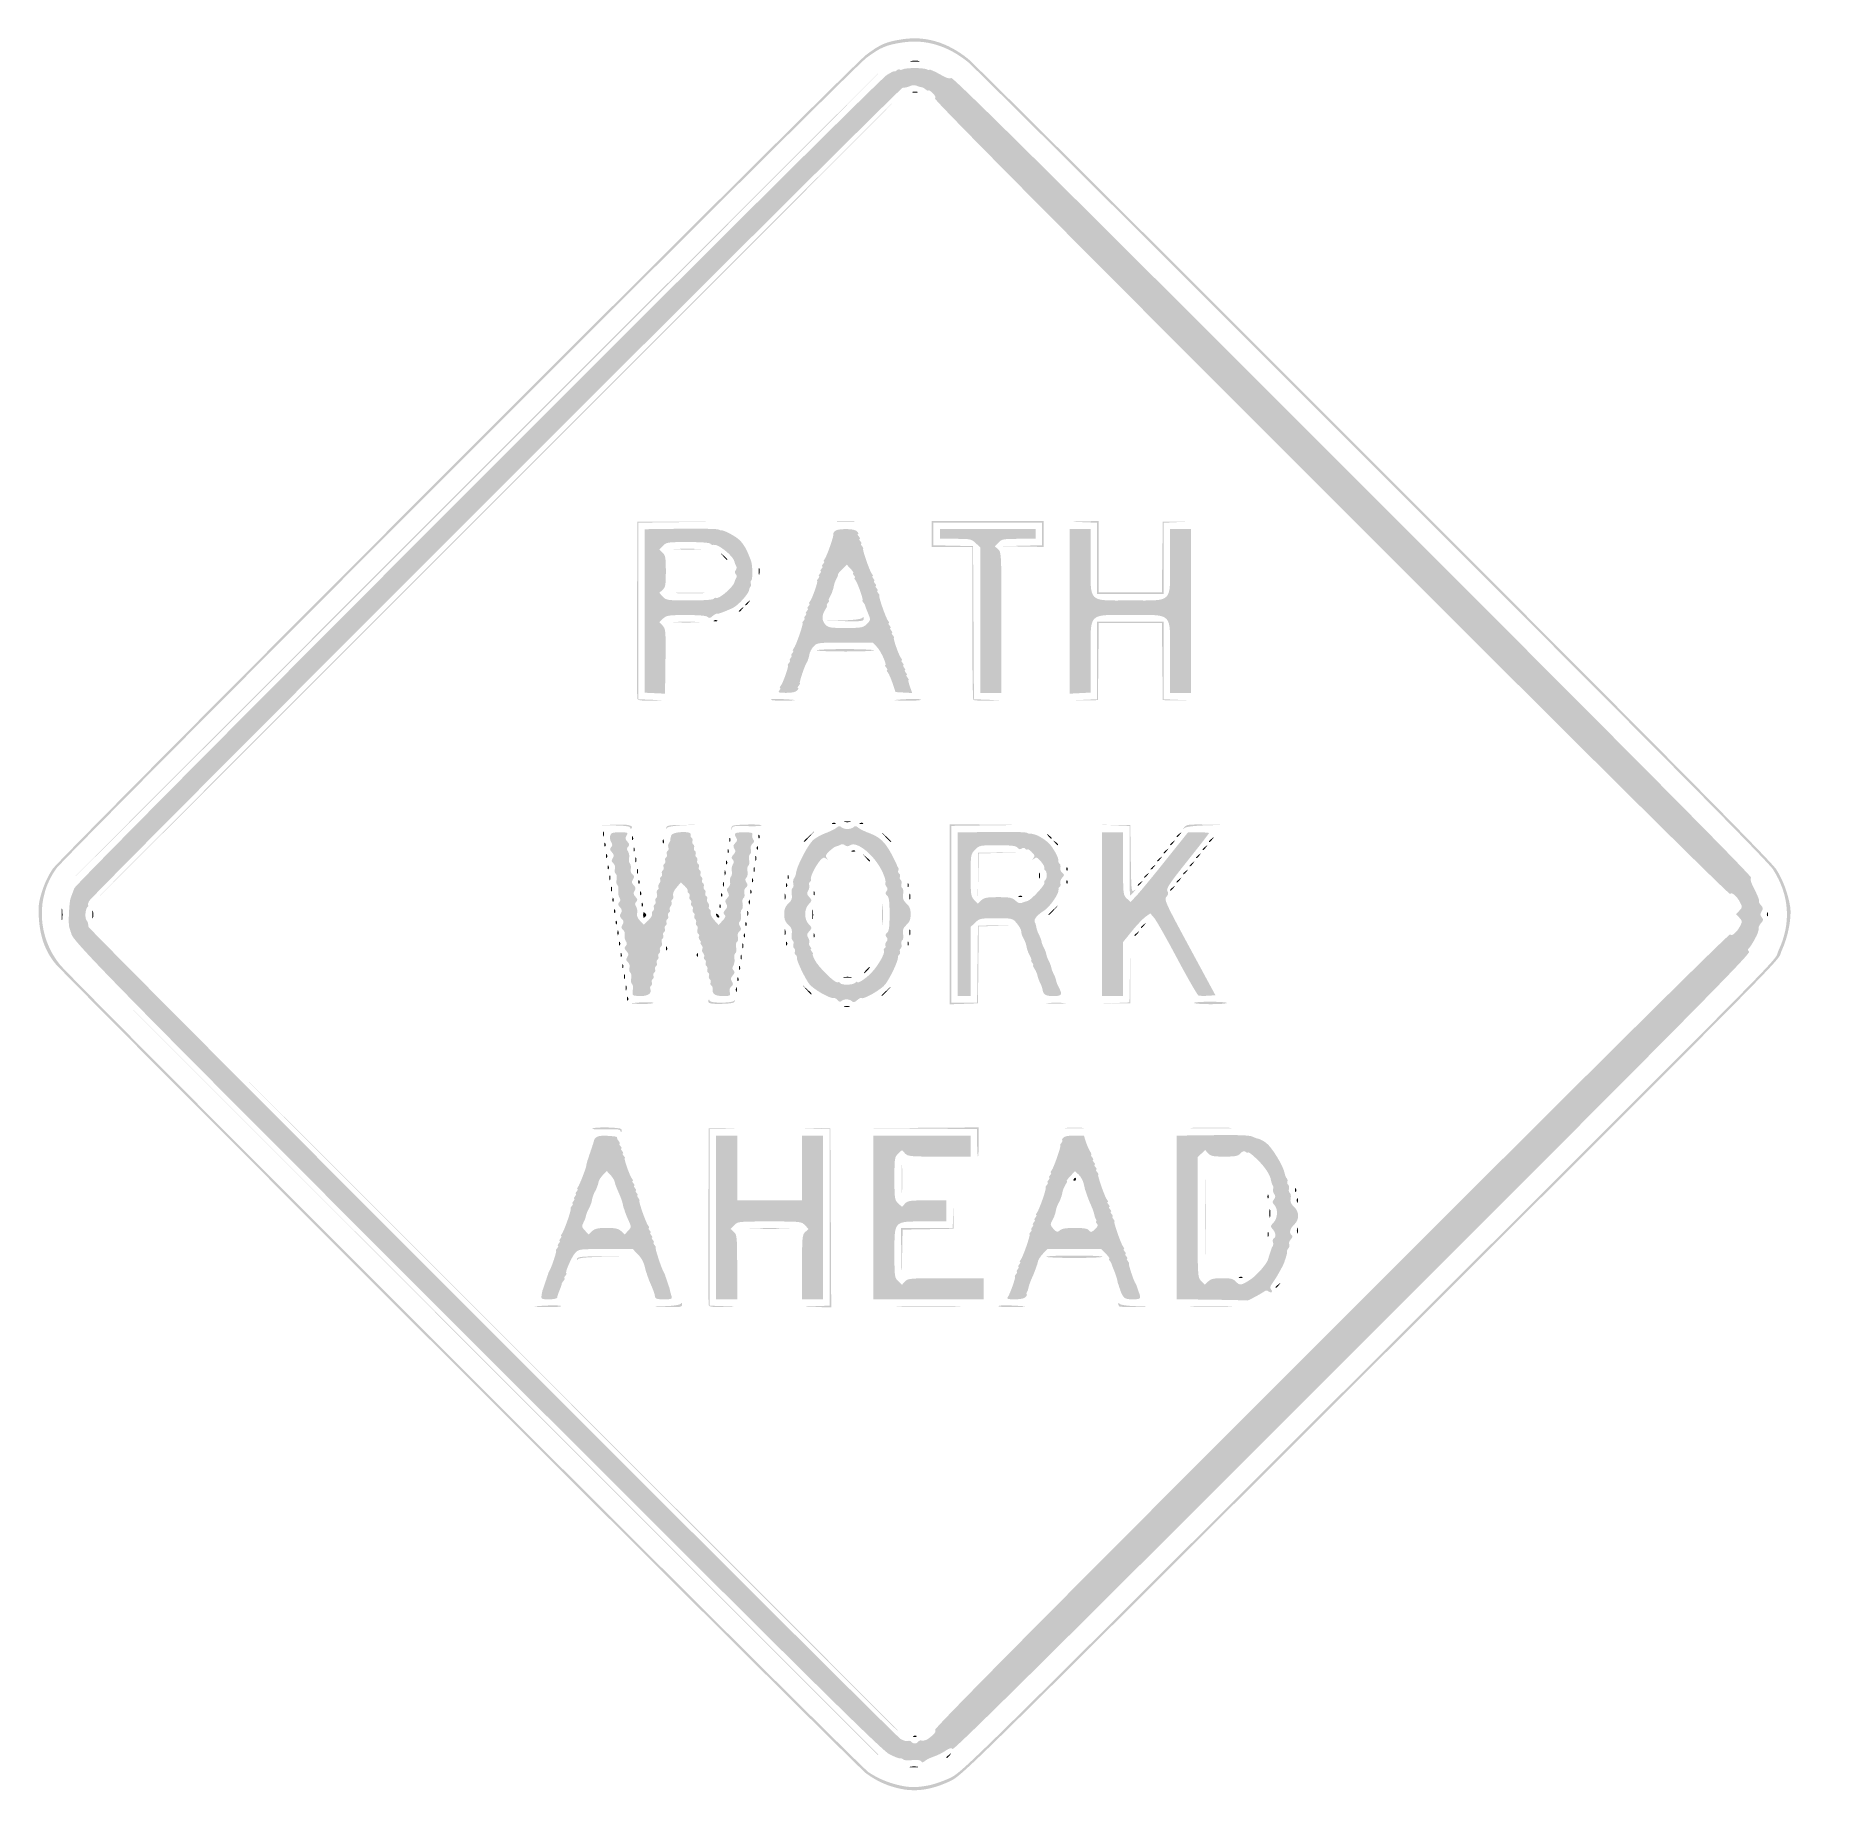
# Model space of a CAD drawing. Header units: inches. Extents: x -25.5 to 26.3, y -25.5 to 25.5.
import ezdxf

# ---------------------------------------------------------------- set-up
doc = ezdxf.new("R2010")
doc.units = ezdxf.units.IN
doc.header["$MEASUREMENT"] = 0

msp = doc.modelspace()

# ---------------------------------------------------------------- hatches: boundary and pattern name
h = msp.add_hatch(color=7)
edge = h.paths.add_edge_path()
edge.add_spline(control_points=[(-0.485, -25.388), (-0.837, -25.302), (-1.088, -25.186), (-1.413, -24.956), (-1.656, -24.784), (-24.688, -1.783), (-24.971, -1.428), (-25.26, -1.067), (-25.407, -0.657), (-25.442, -0.115), (-25.464, 0.232), (-25.451, 0.342), (-25.347, 0.672), (-25.273, 0.908), (-25.151, 1.16), (-25.029, 1.328), (-24.757, 1.705), (-1.826, 24.649), (-1.409, 24.962), (-0.998, 25.27), (-0.834, 25.341), (-0.355, 25.414), (0.313, 25.516), (0.951, 25.326), (1.549, 24.846), (1.707, 24.718), (7.011, 19.436), (13.336, 13.108), (21.925, 4.514), (24.884, 1.525), (25.029, 1.299), (25.22, 0.998), (25.367, 0.606), (25.43, 0.226), (25.482, -0.084), (25.371, -0.662), (25.184, -1.06), (24.992, -1.468), (26.335, -0.11), (10.688, -15.722), (1.446, -24.944), (1.357, -25.031), (1.01, -25.191), (0.458, -25.446), (0.003, -25.506), (-0.485, -25.388)], knot_values=[0, 0, 0, 0, 1, 1, 1, 2, 2, 2, 3, 3, 3, 4, 4, 4, 5, 5, 5, 6, 6, 6, 7, 7, 7, 8, 8, 8, 9, 9, 9, 10, 10, 10, 11, 11, 11, 12, 12, 12, 13, 13, 13, 14, 14, 14, 15, 15, 15, 15], degree=3, periodic=0)
edge = h.paths.add_edge_path(flags=0)
edge.add_spline(control_points=[(0.38, -25.31), (0.534, -25.282), (0.817, -25.186), (1.01, -25.097), (1.357, -24.937), (1.446, -24.85), (10.688, -15.628), (26.246, -0.105), (24.898, -1.468), (25.09, -1.06), (25.466, -0.26), (25.413, 0.549), (24.934, 1.299), (24.79, 1.525), (21.842, 4.502), (13.289, 13.061), (6.99, 19.363), (1.707, 24.624), (1.549, 24.751), (0.951, 25.232), (0.313, 25.422), (-0.355, 25.32), (-0.834, 25.247), (-0.998, 25.176), (-1.409, 24.868), (-1.826, 24.555), (-24.663, 1.705), (-24.935, 1.328), (-25.534, 0.5), (-25.49, -0.65), (-24.83, -1.467), (-24.458, -1.927), (-1.598, -24.756), (-1.342, -24.922), (-1.069, -25.1), (-0.796, -25.218), (-0.485, -25.293), (-0.166, -25.37), (0.032, -25.374), (0.38, -25.31)], knot_values=[0, 0, 0, 0, 1, 1, 1, 2, 2, 2, 3, 3, 3, 4, 4, 4, 5, 5, 5, 6, 6, 6, 7, 7, 7, 8, 8, 8, 9, 9, 9, 10, 10, 10, 11, 11, 11, 12, 12, 12, 13, 13, 13, 13], degree=3, periodic=0)
h = msp.add_hatch(color=7)
edge = h.paths.add_edge_path()
edge.add_spline(control_points=[(0.187, -24.606), (0.165, -24.57), (0.07, -24.558), (-0.078, -24.572), (-0.205, -24.585), (-0.321, -24.576), (-0.335, -24.553), (-0.349, -24.53), (-0.385, -24.517), (-0.416, -24.523), (-0.446, -24.529), (-0.588, -24.475), (-0.73, -24.404), (-0.947, -24.295), (-2.882, -22.382), (-12.613, -12.655), (-22.922, -2.351), (-24.46, -0.788), (-24.496, -0.577), (-24.499, -0.558), (-24.507, -0.531), (-24.514, -0.518), (-24.52, -0.505), (-24.531, -0.473), (-24.537, -0.447), (-24.544, -0.422), (-24.553, -0.39), (-24.559, -0.377), (-24.593, -0.291), (-24.562, 0.355), (-24.518, 0.471), (-24.488, 0.549), (-24.441, 0.676), (-24.412, 0.754), (-24.342, 0.94), (-1.119, 24.184), (-0.812, 24.374), (-0.689, 24.451), (-0.589, 24.5), (-0.589, 24.484), (-0.589, 24.468), (-0.56, 24.479), (-0.526, 24.508), (-0.491, 24.537), (-0.45, 24.548), (-0.434, 24.532), (-0.419, 24.517), (-0.38, 24.521), (-0.348, 24.541), (-0.316, 24.56), (-0.159, 24.577), (0, 24.577), (0.159, 24.577), (0.316, 24.56), (0.348, 24.541), (0.38, 24.521), (0.417, 24.515), (0.43, 24.528), (0.443, 24.541), (0.578, 24.482), (0.729, 24.397), (0.932, 24.282), (1.018, 24.255), (1.056, 24.294), (1.095, 24.333), (4.165, 21.291), (12.728, 12.728), (20.947, 4.508), (24.332, 1.094), (24.297, 1.059), (24.261, 1.023), (24.291, 0.921), (24.4, 0.709), (24.485, 0.544), (24.541, 0.396), (24.526, 0.381), (24.511, 0.366), (24.535, 0.313), (24.58, 0.264), (24.648, 0.189), (24.652, 0.158), (24.602, 0.079), (24.554, 0.002), (24.555, -0.03), (24.606, -0.091), (24.658, -0.155), (24.656, -0.181), (24.589, -0.254), (24.546, -0.302), (24.513, -0.36), (24.518, -0.383), (24.522, -0.405), (24.52, -0.44), (24.514, -0.459), (24.507, -0.479), (24.499, -0.51), (24.494, -0.53), (24.475, -0.614), (24.275, -0.962), (24.23, -0.99), (24.195, -1.011), (24.198, -1.043), (24.238, -1.091), (24.286, -1.149), (22.455, -3.001), (12.726, -12.73), (4.149, -21.307), (1.142, -24.286), (1.103, -24.247), (1.064, -24.207), (1.008, -24.222), (0.888, -24.304), (0.798, -24.364), (0.647, -24.439), (0.551, -24.47), (0.455, -24.501), (0.342, -24.556), (0.299, -24.594), (0.241, -24.644), (0.213, -24.647), (0.187, -24.606)], knot_values=[0, 0, 0, 0, 1, 1, 1, 2, 2, 2, 3, 3, 3, 4, 4, 4, 5, 5, 5, 6, 6, 6, 7, 7, 7, 8, 8, 8, 9, 9, 9, 10, 10, 10, 11, 11, 11, 12, 12, 12, 13, 13, 13, 14, 14, 14, 15, 15, 15, 16, 16, 16, 17, 17, 17, 18, 18, 18, 19, 19, 19, 20, 20, 20, 21, 21, 21, 22, 22, 22, 23, 23, 23, 24, 24, 24, 25, 25, 25, 26, 26, 26, 27, 27, 27, 28, 28, 28, 29, 29, 29, 30, 30, 30, 31, 31, 31, 32, 32, 32, 33, 33, 33, 34, 34, 34, 35, 35, 35, 36, 36, 36, 37, 37, 37, 38, 38, 38, 39, 39, 39, 40, 40, 40, 40], degree=3, periodic=0)
edge = h.paths.add_edge_path(flags=0)
edge.add_spline(control_points=[(0.095, -24.042), (0.111, -24.015), (0.15, -23.996), (0.18, -24), (0.296, -24.014), (0.35, -23.992), (0.492, -23.873), (0.595, -23.786), (0.625, -23.733), (0.592, -23.694), (0.559, -23.654), (3.808, -20.376), (12.1, -12.084), (19.462, -4.722), (23.666, -0.551), (23.688, -0.586), (23.732, -0.657), (23.881, -0.529), (23.981, -0.337), (24.045, -0.213), (24.043, -0.194), (23.953, -0.099)], knot_values=[0, 0, 0, 0, 1, 1, 1, 2, 2, 2, 3, 3, 3, 4, 4, 4, 5, 5, 5, 6, 6, 6, 7, 7, 7, 7], degree=3, periodic=0)
edge.add_line((23.953, -0.099), (23.856, 0.004))
edge.add_line((23.856, 0.004), (23.954, 0.102))
edge.add_spline(control_points=[(23.954, 0.102), (24.044, 0.193), (24.046, 0.21), (23.981, 0.335), (23.882, 0.529), (23.732, 0.657), (23.688, 0.586), (23.666, 0.551), (19.462, 4.722), (12.1, 12.084), (4.119, 20.065), (0.56, 23.655), (0.59, 23.692), (0.62, 23.727), (0.596, 23.782), (0.517, 23.855), (0.453, 23.916), (0.4, 23.948), (0.4, 23.928), (0.4, 23.907), (0.366, 23.919), (0.323, 23.954), (0.281, 23.989), (0.223, 24.02), (0.194, 24.021), (0.165, 24.023), (0.104, 24.042), (0.059, 24.062), (0.014, 24.083), (-0.061, 24.084), (-0.106, 24.064), (-0.194, 24.026), (-0.241, 24.014), (-0.353, 24.003), (-0.443, 23.994), (-23.885, 0.561), (-23.977, 0.389), (-24.014, 0.317), (-24.03, 0.259), (-24.011, 0.259), (-23.992, 0.259), (-24.002, 0.234), (-24.034, 0.203), (-24.096, 0.14), (-24.111, -0.129), (-24.055, -0.184), (-24.021, -0.219), (-24.014, -0.24), (-24.002, -0.365), (-23.994, -0.443), (-0.606, -23.833), (-0.417, -23.951), (-0.336, -24.002), (-0.238, -24.032), (-0.198, -24.017), (-0.159, -24.002), (-0.113, -24.012), (-0.096, -24.04), (-0.057, -24.104), (0.056, -24.105), (0.095, -24.042)], knot_values=[0, 0, 0, 0, 1, 1, 1, 2, 2, 2, 3, 3, 3, 4, 4, 4, 5, 5, 5, 6, 6, 6, 7, 7, 7, 8, 8, 8, 9, 9, 9, 10, 10, 10, 11, 11, 11, 12, 12, 12, 13, 13, 13, 14, 14, 14, 15, 15, 15, 16, 16, 16, 17, 17, 17, 18, 18, 18, 19, 19, 19, 20, 20, 20, 20], degree=3, periodic=0)
h = msp.add_hatch(color=7)
edge = h.paths.add_edge_path()
edge.add_spline(control_points=[(-12.763, 12.74), (-6.339, 19.164), (-1.073, 24.42), (-1.06, 24.42), (-1.047, 24.42), (-6.292, 19.164), (-12.716, 12.74), (-19.14, 6.316), (-24.407, 1.06), (-24.42, 1.06), (-24.433, 1.06), (-19.187, 6.316), (-12.763, 12.74)], knot_values=[0, 0, 0, 0, 1, 1, 1, 2, 2, 2, 3, 3, 3, 4, 4, 4, 4], degree=3, periodic=0)
h = msp.add_hatch(color=7)
edge = h.paths.add_edge_path()
edge.add_spline(control_points=[(-0.105, 24.783), (-0.034, 24.794), (0.072, 24.794), (0.13, 24.783), (0.188, 24.771), (0.13, 24.763), (0, 24.763), (-0.13, 24.763), (-0.177, 24.772), (-0.105, 24.783)], knot_values=[0, 0, 0, 0, 1, 1, 1, 2, 2, 2, 3, 3, 3, 3], degree=3, periodic=0)
h = msp.add_hatch(color=7)
edge = h.paths.add_edge_path()
edge.add_spline(control_points=[(-0.058, 23.887), (-0.012, 23.899), (0.051, 23.898), (0.083, 23.885), (0.115, 23.873), (0.078, 23.863), (0, 23.864), (-0.078, 23.865), (-0.104, 23.875), (-0.058, 23.887)], knot_values=[0, 0, 0, 0, 1, 1, 1, 2, 2, 2, 3, 3, 3, 3], degree=3, periodic=0)
h = msp.add_hatch(color=7)
edge = h.paths.add_edge_path()
edge.add_spline(control_points=[(-12.151, 12.08), (-5.753, 18.478), (-0.508, 23.713), (-0.495, 23.713), (-0.482, 23.713), (-5.706, 18.478), (-12.104, 12.08), (-18.502, 5.682), (-23.747, 0.447), (-23.76, 0.447), (-23.773, 0.447), (-18.549, 5.682), (-12.151, 12.08)], knot_values=[0, 0, 0, 0, 1, 1, 1, 2, 2, 2, 3, 3, 3, 4, 4, 4, 4], degree=3, periodic=0)
h = msp.add_hatch(color=7)
edge = h.paths.add_edge_path()
edge.add_spline(control_points=[(-2.225, 11.409), (-2.102, 11.418), (-1.901, 11.418), (-1.778, 11.409), (-1.655, 11.399), (-1.756, 11.391), (-2.002, 11.391), (-2.248, 11.391), (-2.348, 11.399), (-2.225, 11.409)], knot_values=[0, 0, 0, 0, 1, 1, 1, 2, 2, 2, 3, 3, 3, 3], degree=3, periodic=0)
h = msp.add_hatch(color=7)
edge = h.paths.add_edge_path()
edge.add_spline(control_points=[(1.703, 6.225), (1.686, 6.242), (1.672, 7.249), (1.672, 8.462)], knot_values=[0, 0, 0, 0, 1, 1, 1, 1], degree=3, periodic=0)
edge.add_line((1.672, 8.462), (1.672, 10.667))
edge.add_line((1.672, 10.667), (1.083, 10.667))
edge.add_line((1.083, 10.667), (0.495, 10.667))
edge.add_line((0.495, 10.667), (0.495, 11.044))
edge.add_line((0.495, 11.044), (0.495, 11.421))
edge.add_line((0.495, 11.421), (2.119, 11.421))
edge.add_line((2.119, 11.421), (3.744, 11.421))
edge.add_line((3.744, 11.421), (3.744, 11.044))
edge.add_line((3.744, 11.044), (3.744, 10.667))
edge.add_line((3.744, 10.667), (3.12, 10.678))
edge.add_line((3.12, 10.678), (2.496, 10.688))
edge.add_line((2.496, 10.688), (3.097, 10.703))
edge.add_line((3.097, 10.703), (3.697, 10.717))
edge.add_line((3.697, 10.717), (3.697, 11.046))
edge.add_line((3.697, 11.046), (3.697, 11.374))
edge.add_line((3.697, 11.374), (2.119, 11.374))
edge.add_line((2.119, 11.374), (0.542, 11.374))
edge.add_line((0.542, 11.374), (0.542, 11.046))
edge.add_line((0.542, 11.046), (0.542, 10.717))
edge.add_line((0.542, 10.717), (1.119, 10.704))
edge.add_line((1.119, 10.704), (1.695, 10.691))
edge.add_line((1.695, 10.691), (1.708, 8.467))
edge.add_line((1.708, 8.467), (1.72, 6.244))
edge.add_line((1.72, 6.244), (2.132, 6.228))
edge.add_line((2.132, 6.228), (2.543, 6.213))
edge.add_line((2.543, 6.213), (2.139, 6.203))
edge.add_spline(control_points=[(2.139, 6.203), (1.917, 6.198), (1.721, 6.207), (1.703, 6.225)], knot_values=[0, 0, 0, 0, 1, 1, 1, 1], degree=3, periodic=0)
for points in [[(5.298, 10.336), (5.298, 11.37), (4.886, 11.386), (4.474, 11.402), (4.91, 11.411), (5.345, 11.421), (5.345, 10.385), (5.345, 9.349), (6.263, 9.349), (7.18, 9.349), (7.193, 10.373), (7.206, 11.397), (7.606, 11.4), (8.006, 11.403), (7.618, 11.387), (7.229, 11.37), (7.229, 10.336), (7.229, 9.302), (6.264, 9.302), (5.298, 9.302), (5.298, 10.336)], [(4.933, 6.228), (5.298, 6.244), (5.298, 7.373), (5.298, 8.501), (6.264, 8.501), (7.229, 8.501), (7.229, 7.372), (7.229, 6.244), (7.63, 6.227), (8.03, 6.211), (7.618, 6.214), (7.206, 6.217), (7.193, 7.335), (7.181, 8.454), (6.264, 8.454), (5.347, 8.454), (5.335, 7.335), (5.322, 6.217), (4.945, 6.214), (4.568, 6.211), (4.933, 6.228)], [(1.013, -0.002), (1.013, 2.614), (2.084, 2.603), (3.155, 2.592), (2.108, 2.579), (1.06, 2.565), (1.06, -0.001), (1.06, -2.567), (1.436, -2.567), (1.812, -2.567), (1.824, -1.448), (1.837, -0.33), (2.331, -0.327), (2.826, -0.325), (2.344, -0.341), (1.862, -0.356), (1.849, -1.473), (1.837, -2.59), (1.425, -2.604), (1.013, -2.618), (1.013, -0.002)], [(1.835, 1.142), (1.837, 1.79), (2.425, 1.792), (3.014, 1.794), (2.439, 1.779), (1.863, 1.763), (1.848, 1.129), (1.833, 0.494), (1.835, 1.142)], [(5.827, -2.58), (6.238, -2.563), (6.253, -1.658), (6.267, -0.754), (6.265, -1.672), (6.264, -2.59), (5.84, -2.593), (5.416, -2.597), (5.827, -2.58)], [(-2.885, -11.386), (-2.473, -11.37), (-2.473, -8.807), (-2.473, -6.244), (-2.885, -6.227), (-3.297, -6.211), (-2.873, -6.214), (-2.449, -6.217), (-2.437, -8.819), (-2.425, -11.421), (-2.861, -11.411), (-3.297, -11.402), (-2.885, -11.386)], [(-0.39, -9.855), (-0.4, -9.113), (0.351, -9.113), (1.103, -9.113), (1.119, -8.725), (1.136, -8.336), (1.133, -8.736), (1.13, -9.137), (0.39, -9.15), (-0.351, -9.163), (-0.365, -9.88), (-0.379, -10.597), (-0.39, -9.855)]]:
    msp.add_hatch(color=7).paths.add_polyline_path(points)
h = msp.add_hatch(color=7)
edge = h.paths.add_edge_path()
edge.add_spline(control_points=[(-8.056, 6.252), (-8.068, 6.284), (-8.073, 7.455), (-8.066, 8.854)], knot_values=[0, 0, 0, 0, 1, 1, 1, 1], degree=3, periodic=0)
edge.add_line((-8.066, 8.854), (-8.054, 11.397))
edge.add_line((-8.054, 11.397), (-6.923, 11.399))
edge.add_line((-6.923, 11.399), (-5.793, 11.4))
edge.add_line((-5.793, 11.4), (-6.911, 11.386))
edge.add_line((-6.911, 11.386), (-8.03, 11.372))
edge.add_line((-8.03, 11.372), (-8.03, 8.808))
edge.add_line((-8.03, 8.808), (-8.03, 6.244))
edge.add_line((-8.03, 6.244), (-7.641, 6.228))
edge.add_line((-7.641, 6.228), (-7.253, 6.212))
edge.add_line((-7.253, 6.212), (-7.643, 6.203))
edge.add_spline(control_points=[(-7.643, 6.203), (-7.919, 6.196), (-8.04, 6.21), (-8.056, 6.252)], knot_values=[0, 0, 0, 0, 1, 1, 1, 1], degree=3, periodic=0)
h = msp.add_hatch(color=7)
edge = h.paths.add_edge_path()
edge.add_line((-7.547, 6.419), (-7.842, 6.433))
edge.add_line((-7.842, 6.433), (-7.842, 8.808))
edge.add_line((-7.842, 8.808), (-7.842, 11.182))
edge.add_line((-7.842, 11.182), (-6.794, 11.196))
edge.add_spline(control_points=[(-6.794, 11.196), (-6.217, 11.203), (-5.722, 11.192), (-5.692, 11.172), (-5.662, 11.152), (-5.62, 11.141), (-5.598, 11.148), (-5.576, 11.155), (-5.438, 11.094), (-5.291, 11.011), (-5.03, 10.863), (-4.918, 10.707), (-4.756, 10.267), (-4.707, 10.135), (-4.701, 9.722), (-4.748, 9.693), (-4.769, 9.68), (-4.776, 9.641), (-4.763, 9.608), (-4.75, 9.574), (-4.754, 9.532), (-4.772, 9.514), (-4.789, 9.497), (-4.804, 9.464), (-4.804, 9.443), (-4.804, 9.321), (-5.132, 8.957), (-5.311, 8.881), (-5.641, 8.741), (-5.697, 8.721), (-5.74, 8.731), (-5.763, 8.736), (-5.821, 8.704), (-5.871, 8.659), (-5.939, 8.597), (-5.973, 8.591), (-6.015, 8.634), (-6.052, 8.67), (-6.265, 8.689), (-6.635, 8.689), (-7.15, 8.689), (-7.209, 8.68), (-7.309, 8.587)], knot_values=[0, 0, 0, 0, 1, 1, 1, 2, 2, 2, 3, 3, 3, 4, 4, 4, 5, 5, 5, 6, 6, 6, 7, 7, 7, 8, 8, 8, 9, 9, 9, 10, 10, 10, 11, 11, 11, 12, 12, 12, 13, 13, 13, 14, 14, 14, 14], degree=3, periodic=0)
edge.add_line((-7.309, 8.587), (-7.418, 8.484))
edge.add_line((-7.418, 8.484), (-7.323, 8.382))
edge.add_spline(control_points=[(-7.323, 8.382), (-7.233, 8.286), (-7.228, 8.23), (-7.24, 7.343)], knot_values=[0, 0, 0, 0, 1, 1, 1, 1], degree=3, periodic=0)
edge.add_line((-7.24, 7.343), (-7.253, 6.405))
edge.add_line((-7.253, 6.405), (-7.547, 6.419))
edge = h.paths.add_edge_path(flags=0)
edge.add_spline(control_points=[(-5.84, 9.161), (-5.823, 9.187), (-5.794, 9.199), (-5.775, 9.187), (-5.687, 9.133), (-5.23, 9.536), (-5.227, 9.671), (-5.227, 9.688), (-5.208, 9.73), (-5.186, 9.765), (-5.163, 9.802), (-5.168, 9.849), (-5.198, 9.879), (-5.234, 9.915), (-5.234, 9.948), (-5.199, 9.991), (-5.171, 10.024), (-5.166, 10.078), (-5.187, 10.112), (-5.208, 10.146), (-5.23, 10.202), (-5.235, 10.238), (-5.26, 10.401), (-5.724, 10.773), (-5.847, 10.729), (-5.877, 10.718), (-5.916, 10.732), (-5.933, 10.759), (-5.952, 10.79), (-6.202, 10.809), (-6.588, 10.809), (-7.182, 10.809), (-7.218, 10.803), (-7.316, 10.699)], knot_values=[0, 0, 0, 0, 1, 1, 1, 2, 2, 2, 3, 3, 3, 4, 4, 4, 5, 5, 5, 6, 6, 6, 7, 7, 7, 8, 8, 8, 9, 9, 9, 10, 10, 10, 11, 11, 11, 11], degree=3, periodic=0)
edge.add_line((-7.316, 10.699), (-7.419, 10.589))
edge.add_line((-7.419, 10.589), (-7.324, 10.503))
edge.add_spline(control_points=[(-7.324, 10.503), (-7.242, 10.428), (-7.229, 10.359), (-7.229, 9.961), (-7.229, 9.563), (-7.242, 9.494), (-7.324, 9.419)], knot_values=[0, 0, 0, 0, 1, 1, 1, 2, 2, 2, 2], degree=3, periodic=0)
edge.add_line((-7.324, 9.419), (-7.419, 9.333))
edge.add_line((-7.419, 9.333), (-7.316, 9.223))
edge.add_spline(control_points=[(-7.316, 9.223), (-7.217, 9.118), (-7.184, 9.113), (-6.541, 9.113), (-6.137, 9.113), (-5.857, 9.132), (-5.84, 9.161)], knot_values=[0, 0, 0, 0, 1, 1, 1, 2, 2, 2, 2], degree=3, periodic=0)
h = msp.add_hatch(color=7)
edge = h.paths.add_edge_path()
edge.add_spline(control_points=[(-3.933, 6.499), (-3.9, 6.538), (-3.89, 6.57), (-3.909, 6.57), (-3.928, 6.57), (-3.92, 6.599), (-3.891, 6.634), (-3.826, 6.712), (-3.644, 7.229), (-3.682, 7.229), (-3.697, 7.229), (-3.682, 7.261), (-3.65, 7.3), (-3.618, 7.339), (-3.607, 7.371), (-3.626, 7.371), (-3.646, 7.371), (-3.635, 7.402), (-3.603, 7.441), (-3.571, 7.48), (-3.56, 7.512), (-3.579, 7.512), (-3.599, 7.512), (-3.588, 7.544), (-3.556, 7.583), (-3.524, 7.621), (-3.513, 7.653), (-3.532, 7.653), (-3.552, 7.653), (-3.543, 7.682), (-3.514, 7.718), (-3.449, 7.796), (-3.221, 8.454), (-3.258, 8.454), (-3.273, 8.454), (-3.258, 8.486), (-3.226, 8.525), (-3.194, 8.563), (-3.183, 8.595), (-3.203, 8.595), (-3.222, 8.595), (-3.211, 8.627), (-3.179, 8.666), (-3.147, 8.705), (-3.136, 8.736), (-3.155, 8.736), (-3.175, 8.736), (-3.164, 8.768), (-3.132, 8.807), (-3.1, 8.846), (-3.089, 8.878), (-3.108, 8.878), (-3.128, 8.878), (-3.117, 8.91), (-3.085, 8.948), (-3.053, 8.987), (-3.042, 9.019), (-3.061, 9.019), (-3.081, 9.019), (-3.072, 9.048), (-3.043, 9.083), (-2.978, 9.161), (-2.797, 9.678), (-2.834, 9.678), (-2.849, 9.678), (-2.835, 9.71), (-2.802, 9.749), (-2.77, 9.788), (-2.759, 9.82), (-2.779, 9.82), (-2.798, 9.82), (-2.787, 9.851), (-2.755, 9.89), (-2.723, 9.929), (-2.712, 9.961), (-2.732, 9.961), (-2.751, 9.961), (-2.74, 9.993), (-2.708, 10.032), (-2.676, 10.07), (-2.665, 10.102), (-2.685, 10.102), (-2.704, 10.102), (-2.693, 10.134), (-2.661, 10.173), (-2.629, 10.212), (-2.618, 10.244), (-2.637, 10.244), (-2.657, 10.244), (-2.648, 10.273), (-2.619, 10.308), (-2.554, 10.386), (-2.326, 11.044), (-2.363, 11.044), (-2.378, 11.044), (-2.364, 11.076), (-2.331, 11.115), (-2.292, 11.163), (-2.185, 11.186), (-2.002, 11.186), (-1.818, 11.186), (-1.712, 11.163), (-1.672, 11.115), (-1.64, 11.076), (-1.629, 11.044), (-1.648, 11.044), (-1.668, 11.044), (-1.657, 11.012), (-1.625, 10.974), (-1.593, 10.935), (-1.582, 10.903), (-1.601, 10.903), (-1.621, 10.903), (-1.61, 10.871), (-1.578, 10.832), (-1.545, 10.793), (-1.535, 10.762), (-1.554, 10.762), (-1.573, 10.762), (-1.563, 10.73), (-1.531, 10.691), (-1.498, 10.652), (-1.484, 10.62), (-1.499, 10.62), (-1.536, 10.62), (-1.308, 9.962), (-1.243, 9.884), (-1.214, 9.849), (-1.205, 9.82), (-1.225, 9.82), (-1.244, 9.82), (-1.233, 9.788), (-1.201, 9.749), (-1.169, 9.71), (-1.158, 9.678), (-1.177, 9.678), (-1.197, 9.678), (-1.186, 9.647), (-1.154, 9.608), (-1.122, 9.569), (-1.111, 9.537), (-1.13, 9.537), (-1.15, 9.537), (-1.139, 9.505), (-1.107, 9.466), (-1.075, 9.428), (-1.064, 9.396), (-1.083, 9.396), (-1.103, 9.396), (-1.092, 9.364), (-1.06, 9.325), (-1.027, 9.286), (-1.013, 9.255), (-1.028, 9.255), (-1.065, 9.255), (-0.837, 8.596), (-0.772, 8.518), (-0.743, 8.483), (-0.734, 8.454), (-0.754, 8.454), (-0.773, 8.454), (-0.762, 8.422), (-0.73, 8.383), (-0.698, 8.344), (-0.687, 8.313), (-0.706, 8.313), (-0.726, 8.313), (-0.715, 8.281), (-0.683, 8.242), (-0.651, 8.203), (-0.64, 8.171), (-0.659, 8.171), (-0.679, 8.171), (-0.668, 8.14), (-0.636, 8.101), (-0.604, 8.062), (-0.589, 8.03), (-0.604, 8.03), (-0.641, 8.03), (-0.46, 7.513), (-0.395, 7.435), (-0.366, 7.399), (-0.357, 7.371), (-0.377, 7.371), (-0.396, 7.371), (-0.385, 7.339), (-0.353, 7.3), (-0.321, 7.261), (-0.31, 7.229), (-0.33, 7.229), (-0.349, 7.229), (-0.338, 7.198), (-0.306, 7.159), (-0.274, 7.12), (-0.263, 7.088), (-0.283, 7.088), (-0.302, 7.088), (-0.291, 7.056), (-0.259, 7.017), (-0.227, 6.979), (-0.216, 6.947), (-0.235, 6.947), (-0.255, 6.947), (-0.244, 6.915), (-0.212, 6.876), (-0.18, 6.837), (-0.166, 6.805), (-0.181, 6.805), (-0.196, 6.805), (-0.177, 6.72), (-0.14, 6.615)], knot_values=[0, 0, 0, 0, 1, 1, 1, 2, 2, 2, 3, 3, 3, 4, 4, 4, 5, 5, 5, 6, 6, 6, 7, 7, 7, 8, 8, 8, 9, 9, 9, 10, 10, 10, 11, 11, 11, 12, 12, 12, 13, 13, 13, 14, 14, 14, 15, 15, 15, 16, 16, 16, 17, 17, 17, 18, 18, 18, 19, 19, 19, 20, 20, 20, 21, 21, 21, 22, 22, 22, 23, 23, 23, 24, 24, 24, 25, 25, 25, 26, 26, 26, 27, 27, 27, 28, 28, 28, 29, 29, 29, 30, 30, 30, 31, 31, 31, 32, 32, 32, 33, 33, 33, 34, 34, 34, 35, 35, 35, 36, 36, 36, 37, 37, 37, 38, 38, 38, 39, 39, 39, 40, 40, 40, 41, 41, 41, 42, 42, 42, 43, 43, 43, 44, 44, 44, 45, 45, 45, 46, 46, 46, 47, 47, 47, 48, 48, 48, 49, 49, 49, 50, 50, 50, 51, 51, 51, 52, 52, 52, 53, 53, 53, 54, 54, 54, 55, 55, 55, 56, 56, 56, 57, 57, 57, 58, 58, 58, 59, 59, 59, 60, 60, 60, 61, 61, 61, 62, 62, 62, 63, 63, 63, 64, 64, 64, 65, 65, 65, 66, 66, 66, 67, 67, 67, 68, 68, 68, 69, 69, 69, 70, 70, 70, 70], degree=3, periodic=0)
edge.add_line((-0.14, 6.615), (-0.073, 6.424))
edge.add_line((-0.073, 6.424), (-0.315, 6.438))
edge.add_line((-0.315, 6.438), (-0.557, 6.452))
edge.add_line((-0.557, 6.452), (-0.642, 6.705))
edge.add_spline(control_points=[(-0.642, 6.705), (-0.69, 6.845), (-0.752, 6.988), (-0.782, 7.023), (-0.812, 7.059), (-0.82, 7.088), (-0.801, 7.088), (-0.781, 7.088), (-0.792, 7.12), (-0.824, 7.159), (-0.856, 7.198), (-0.871, 7.229), (-0.856, 7.229), (-0.794, 7.229), (-0.978, 7.638), (-1.094, 7.759)], knot_values=[0, 0, 0, 0, 1, 1, 1, 2, 2, 2, 3, 3, 3, 4, 4, 4, 5, 5, 5, 5], degree=3, periodic=0)
edge.add_line((-1.094, 7.759), (-1.219, 7.889))
edge.add_line((-1.219, 7.889), (-2.026, 7.889))
edge.add_spline(control_points=[(-2.026, 7.889), (-2.806, 7.889), (-2.836, 7.885), (-2.934, 7.781), (-2.99, 7.722), (-3.045, 7.621), (-3.057, 7.557), (-3.068, 7.494), (-3.082, 7.436), (-3.087, 7.43), (-3.092, 7.423), (-3.1, 7.402), (-3.103, 7.382), (-3.107, 7.363), (-3.126, 7.321), (-3.147, 7.289), (-3.207, 7.195), (-3.365, 6.711), (-3.336, 6.711), (-3.321, 6.711), (-3.335, 6.68), (-3.367, 6.641), (-3.4, 6.602), (-3.41, 6.57), (-3.391, 6.57), (-3.372, 6.57), (-3.382, 6.538), (-3.415, 6.499), (-3.454, 6.452), (-3.559, 6.429), (-3.732, 6.429), (-3.957, 6.429), (-3.983, 6.438), (-3.933, 6.499)], knot_values=[0, 0, 0, 0, 1, 1, 1, 2, 2, 2, 3, 3, 3, 4, 4, 4, 5, 5, 5, 6, 6, 6, 7, 7, 7, 8, 8, 8, 9, 9, 9, 10, 10, 10, 11, 11, 11, 11], degree=3, periodic=0)
edge = h.paths.add_edge_path(flags=0)
edge.add_spline(control_points=[(-1.404, 8.415), (-1.276, 8.536), (-1.274, 8.548), (-1.364, 8.762), (-1.401, 8.853), (-1.435, 8.942), (-1.438, 8.961), (-1.442, 8.98), (-1.466, 9.022), (-1.493, 9.054), (-1.52, 9.087), (-1.53, 9.113), (-1.515, 9.113), (-1.478, 9.113), (-1.66, 9.63), (-1.725, 9.709), (-1.754, 9.744), (-1.762, 9.773), (-1.743, 9.773), (-1.723, 9.773), (-1.734, 9.804), (-1.766, 9.843), (-1.798, 9.882), (-1.808, 9.914), (-1.787, 9.914), (-1.767, 9.914), (-1.8, 9.967), (-1.861, 10.032)], knot_values=[0, 0, 0, 0, 1, 1, 1, 2, 2, 2, 3, 3, 3, 4, 4, 4, 5, 5, 5, 6, 6, 6, 7, 7, 7, 8, 8, 8, 9, 9, 9, 9], degree=3, periodic=0)
edge.add_line((-1.861, 10.032), (-1.972, 10.15))
edge.add_line((-1.972, 10.15), (-2.102, 10.025))
edge.add_spline(control_points=[(-2.102, 10.025), (-2.174, 9.957), (-2.229, 9.888), (-2.225, 9.872), (-2.221, 9.856), (-2.243, 9.797), (-2.274, 9.741), (-2.305, 9.685), (-2.34, 9.589), (-2.351, 9.529), (-2.362, 9.469), (-2.376, 9.414), (-2.381, 9.408), (-2.386, 9.401), (-2.394, 9.38), (-2.398, 9.36), (-2.402, 9.341), (-2.432, 9.277), (-2.464, 9.219), (-2.497, 9.161), (-2.509, 9.113), (-2.492, 9.113), (-2.475, 9.113), (-2.487, 9.081), (-2.52, 9.043), (-2.552, 9.004), (-2.565, 8.972), (-2.548, 8.972), (-2.531, 8.972), (-2.549, 8.924), (-2.588, 8.864), (-2.703, 8.689), (-2.707, 8.535), (-2.6, 8.419), (-2.511, 8.322), (-2.462, 8.313), (-2.008, 8.313), (-1.565, 8.313), (-1.502, 8.323), (-1.404, 8.415)], knot_values=[0, 0, 0, 0, 1, 1, 1, 2, 2, 2, 3, 3, 3, 4, 4, 4, 5, 5, 5, 6, 6, 6, 7, 7, 7, 8, 8, 8, 9, 9, 9, 10, 10, 10, 11, 11, 11, 12, 12, 12, 13, 13, 13, 13], degree=3, periodic=0)
h = msp.add_hatch(color=7)
edge = h.paths.add_edge_path()
edge.add_line((1.907, 8.539), (1.907, 10.65))
edge.add_line((1.907, 10.65), (1.775, 10.776))
edge.add_spline(control_points=[(1.775, 10.776), (1.651, 10.896), (1.618, 10.903), (1.187, 10.903)], knot_values=[0, 0, 0, 0, 1, 1, 1, 1], degree=3, periodic=0)
edge.add_line((1.187, 10.903), (0.73, 10.903))
edge.add_line((0.73, 10.903), (0.73, 11.044))
edge.add_line((0.73, 11.044), (0.73, 11.186))
edge.add_line((0.73, 11.186), (2.119, 11.186))
edge.add_line((2.119, 11.186), (3.509, 11.186))
edge.add_line((3.509, 11.186), (3.509, 11.044))
edge.add_line((3.509, 11.044), (3.509, 10.903))
edge.add_line((3.509, 10.903), (3.022, 10.903))
edge.add_spline(control_points=[(3.022, 10.903), (2.574, 10.903), (2.528, 10.894), (2.433, 10.793)], knot_values=[0, 0, 0, 0, 1, 1, 1, 1], degree=3, periodic=0)
edge.add_line((2.433, 10.793), (2.33, 10.683))
edge.add_line((2.33, 10.683), (2.425, 10.597))
edge.add_spline(control_points=[(2.425, 10.597), (2.517, 10.514), (2.52, 10.457), (2.52, 8.47)], knot_values=[0, 0, 0, 0, 1, 1, 1, 1], degree=3, periodic=0)
edge.add_line((2.52, 8.47), (2.52, 6.429))
edge.add_line((2.52, 6.429), (2.214, 6.429))
edge.add_line((2.214, 6.429), (1.907, 6.429))
edge.add_line((1.907, 6.429), (1.907, 8.539))
h = msp.add_hatch(color=7)
edge = h.paths.add_edge_path()
edge.add_line((4.498, 8.795), (4.498, 11.186))
edge.add_line((4.498, 11.186), (4.804, 11.186))
edge.add_line((4.804, 11.186), (5.11, 11.186))
edge.add_line((5.11, 11.186), (5.11, 10.252))
edge.add_spline(control_points=[(5.11, 10.252), (5.11, 9.017), (5.012, 9.113), (6.27, 9.113), (7.514, 9.113), (7.418, 9.017), (7.418, 10.258)], knot_values=[0, 0, 0, 0, 1, 1, 1, 2, 2, 2, 2], degree=3, periodic=0)
edge.add_line((7.418, 10.258), (7.418, 11.186))
edge.add_line((7.418, 11.186), (7.724, 11.186))
edge.add_line((7.724, 11.186), (8.03, 11.186))
edge.add_line((8.03, 11.186), (8.03, 8.807))
edge.add_line((8.03, 8.807), (8.03, 6.429))
edge.add_line((8.03, 6.429), (7.724, 6.429))
edge.add_line((7.724, 6.429), (7.418, 6.429))
edge.add_line((7.418, 6.429), (7.418, 7.457))
edge.add_spline(control_points=[(7.418, 7.457), (7.418, 8.801), (7.523, 8.689), (6.257, 8.689), (5.007, 8.689), (5.11, 8.8), (5.11, 7.454)], knot_values=[0, 0, 0, 0, 1, 1, 1, 2, 2, 2, 2], degree=3, periodic=0)
edge.add_line((5.11, 7.454), (5.11, 6.437))
edge.add_line((5.11, 6.437), (4.804, 6.421))
edge.add_line((4.804, 6.421), (4.498, 6.405))
edge.add_line((4.498, 6.405), (4.498, 8.795))
h = msp.add_hatch(color=7)
edge = h.paths.add_edge_path()
edge.add_spline(control_points=[(-6.937, 10.608), (-6.763, 10.617), (-6.467, 10.617), (-6.278, 10.608), (-6.089, 10.599), (-6.231, 10.592), (-6.594, 10.592), (-6.956, 10.592), (-7.111, 10.599), (-6.937, 10.608)], knot_values=[0, 0, 0, 0, 1, 1, 1, 2, 2, 2, 3, 3, 3, 3], degree=3, periodic=0)
h = msp.add_hatch(color=7)
edge = h.paths.add_edge_path()
edge.add_line((-5.562, 10.397), (-5.652, 10.503))
edge.add_line((-5.652, 10.503), (-5.546, 10.413))
edge.add_spline(control_points=[(-5.546, 10.413), (-5.446, 10.329), (-5.418, 10.291), (-5.456, 10.291), (-5.465, 10.291), (-5.513, 10.338), (-5.562, 10.397)], knot_values=[0, 0, 0, 0, 1, 1, 1, 2, 2, 2, 2], degree=3, periodic=0)
h = msp.add_hatch(color=7)
edge = h.paths.add_edge_path()
edge.add_spline(control_points=[(-4.534, 9.961), (-4.534, 10.052), (-4.524, 10.089), (-4.512, 10.043), (-4.501, 9.998), (-4.501, 9.924), (-4.512, 9.879), (-4.524, 9.833), (-4.534, 9.87), (-4.534, 9.961)], knot_values=[0, 0, 0, 0, 1, 1, 1, 2, 2, 2, 3, 3, 3, 3], degree=3, periodic=0)
h = msp.add_hatch(color=7)
edge = h.paths.add_edge_path()
edge.add_spline(control_points=[(-6.888, 9.337), (-6.687, 9.345), (-6.359, 9.345), (-6.158, 9.337), (-5.957, 9.328), (-6.121, 9.321), (-6.523, 9.321), (-6.924, 9.321), (-7.089, 9.328), (-6.888, 9.337)], knot_values=[0, 0, 0, 0, 1, 1, 1, 2, 2, 2, 3, 3, 3, 3], degree=3, periodic=0)
h = msp.add_hatch(color=7)
edge = h.paths.add_edge_path()
edge.add_spline(control_points=[(-5.11, 8.801), (-5.11, 8.811), (-5.073, 8.848), (-5.028, 8.884), (-4.953, 8.942), (-4.951, 8.941), (-5.01, 8.866), (-5.071, 8.788), (-5.11, 8.763), (-5.11, 8.801)], knot_values=[0, 0, 0, 0, 1, 1, 1, 2, 2, 2, 3, 3, 3, 3], degree=3, periodic=0)
h = msp.add_hatch(color=7)
edge = h.paths.add_edge_path()
edge.add_spline(control_points=[(-4.922, 8.99), (-4.922, 9), (-4.885, 9.037), (-4.839, 9.072), (-4.765, 9.131), (-4.763, 9.129), (-4.821, 9.054), (-4.883, 8.976), (-4.922, 8.951), (-4.922, 8.99)], knot_values=[0, 0, 0, 0, 1, 1, 1, 2, 2, 2, 3, 3, 3, 3], degree=3, periodic=0)
h = msp.add_hatch(color=7)
edge = h.paths.add_edge_path()
edge.add_spline(control_points=[(-6.933, 8.489), (-6.757, 8.498), (-6.482, 8.498), (-6.321, 8.489), (-6.16, 8.48), (-6.304, 8.472), (-6.641, 8.472), (-6.977, 8.472), (-7.109, 8.48), (-6.933, 8.489)], knot_values=[0, 0, 0, 0, 1, 1, 1, 2, 2, 2, 3, 3, 3, 3], degree=3, periodic=0)
h = msp.add_hatch(color=7)
edge = h.paths.add_edge_path()
edge.add_spline(control_points=[(-5.825, 8.533), (-5.791, 8.547), (-5.751, 8.545), (-5.735, 8.529), (-5.719, 8.514), (-5.747, 8.503), (-5.797, 8.505), (-5.852, 8.507), (-5.863, 8.518), (-5.825, 8.533)], knot_values=[0, 0, 0, 0, 1, 1, 1, 2, 2, 2, 3, 3, 3, 3], degree=3, periodic=0)
h = msp.add_hatch(color=7)
edge = h.paths.add_edge_path()
edge.add_spline(control_points=[(-2.05, 8.536), (-1.731, 8.546), (-1.545, 8.572), (-1.521, 8.609), (-1.496, 8.648), (-1.485, 8.64), (-1.484, 8.583), (-1.484, 8.509), (-1.536, 8.502), (-2.013, 8.511)], knot_values=[0, 0, 0, 0, 1, 1, 1, 2, 2, 2, 3, 3, 3, 3], degree=3, periodic=0)
edge.add_line((-2.013, 8.511), (-2.543, 8.521))
edge.add_line((-2.543, 8.521), (-2.05, 8.536))
h = msp.add_hatch(color=7)
edge = h.paths.add_edge_path()
edge.add_spline(control_points=[(-2.849, 7.665), (-2.849, 7.684), (-2.48, 7.7), (-2.028, 7.7), (-1.576, 7.7), (-1.197, 7.684), (-1.185, 7.665), (-1.173, 7.646), (-1.542, 7.63), (-2.006, 7.63), (-2.47, 7.63), (-2.849, 7.646), (-2.849, 7.665)], knot_values=[0, 0, 0, 0, 1, 1, 1, 2, 2, 2, 3, 3, 3, 4, 4, 4, 4], degree=3, periodic=0)
h = msp.add_hatch(color=7)
edge = h.paths.add_edge_path()
edge.add_spline(control_points=[(-4.184, 6.229), (-4.197, 6.248), (-4.076, 6.258), (-3.916, 6.251), (-3.397, 6.227), (-3.336, 6.208), (-3.753, 6.201), (-3.978, 6.197), (-4.172, 6.209), (-4.184, 6.229)], knot_values=[0, 0, 0, 0, 1, 1, 1, 2, 2, 2, 3, 3, 3, 3], degree=3, periodic=0)
h = msp.add_hatch(color=7)
edge = h.paths.add_edge_path()
edge.add_spline(control_points=[(-0.565, 6.223), (-0.232, 6.258), (0.202, 6.261), (0.181, 6.229), (0.169, 6.209), (-0.036, 6.197), (-0.274, 6.201), (-0.512, 6.205), (-0.643, 6.215), (-0.565, 6.223)], knot_values=[0, 0, 0, 0, 1, 1, 1, 2, 2, 2, 3, 3, 3, 3], degree=3, periodic=0)
h = msp.add_hatch(color=7)
edge = h.paths.add_edge_path()
edge.add_spline(control_points=[(-8.265, 2.512), (-8.265, 2.549), (-8.4, 2.57), (-8.678, 2.576)], knot_values=[0, 0, 0, 0, 1, 1, 1, 1], degree=3, periodic=0)
edge.add_line((-8.678, 2.576), (-9.09, 2.586))
edge.add_line((-9.09, 2.586), (-8.694, 2.602))
edge.add_spline(control_points=[(-8.694, 2.602), (-8.328, 2.617), (-8.149, 2.573), (-8.233, 2.489), (-8.251, 2.471), (-8.265, 2.482), (-8.265, 2.512)], knot_values=[0, 0, 0, 0, 1, 1, 1, 2, 2, 2, 2], degree=3, periodic=0)
h = msp.add_hatch(color=7)
edge = h.paths.add_edge_path()
edge.add_spline(control_points=[(-7.217, 2.52), (-7.202, 2.575), (-7.11, 2.591), (-6.778, 2.594)], knot_values=[0, 0, 0, 0, 1, 1, 1, 1], degree=3, periodic=0)
edge.add_line((-6.778, 2.594), (-6.358, 2.597))
edge.add_line((-6.358, 2.597), (-6.757, 2.58))
edge.add_spline(control_points=[(-6.757, 2.58), (-6.996, 2.569), (-7.172, 2.54), (-7.196, 2.506), (-7.225, 2.466), (-7.231, 2.47), (-7.217, 2.52)], knot_values=[0, 0, 0, 0, 1, 1, 1, 2, 2, 2, 2], degree=3, periodic=0)
h = msp.add_hatch(color=7)
edge = h.paths.add_edge_path()
edge.add_spline(control_points=[(-5.327, 2.496), (-5.322, 2.582), (-5.284, 2.591), (-4.886, 2.604), (-4.647, 2.611), (-4.451, 2.601), (-4.451, 2.58), (-4.45, 2.56), (-4.64, 2.55), (-4.871, 2.558), (-5.245, 2.572), (-5.293, 2.564), (-5.311, 2.488), (-5.328, 2.417), (-5.33, 2.418), (-5.327, 2.496)], knot_values=[0, 0, 0, 0, 1, 1, 1, 2, 2, 2, 3, 3, 3, 4, 4, 4, 5, 5, 5, 5], degree=3, periodic=0)
h = msp.add_hatch(color=7)
edge = h.paths.add_edge_path()
edge.add_spline(control_points=[(-2.387, 2.646), (-2.353, 2.66), (-2.313, 2.658), (-2.297, 2.642), (-2.281, 2.627), (-2.309, 2.616), (-2.359, 2.618), (-2.414, 2.62), (-2.425, 2.631), (-2.387, 2.646)], knot_values=[0, 0, 0, 0, 1, 1, 1, 2, 2, 2, 3, 3, 3, 3], degree=3, periodic=0)
h = msp.add_hatch(color=7)
edge = h.paths.add_edge_path()
edge.add_spline(control_points=[(-2.037, 2.693), (-1.992, 2.705), (-1.917, 2.705), (-1.872, 2.693), (-1.827, 2.682), (-1.864, 2.672), (-1.955, 2.672), (-2.045, 2.672), (-2.082, 2.682), (-2.037, 2.693)], knot_values=[0, 0, 0, 0, 1, 1, 1, 2, 2, 2, 3, 3, 3, 3], degree=3, periodic=0)
h = msp.add_hatch(color=7)
edge = h.paths.add_edge_path()
edge.add_spline(control_points=[(-1.587, 2.646), (-1.553, 2.66), (-1.512, 2.658), (-1.496, 2.642), (-1.481, 2.627), (-1.508, 2.616), (-1.558, 2.618), (-1.613, 2.62), (-1.624, 2.631), (-1.587, 2.646)], knot_values=[0, 0, 0, 0, 1, 1, 1, 2, 2, 2, 3, 3, 3, 3], degree=3, periodic=0)
h = msp.add_hatch(color=7)
edge = h.paths.add_edge_path()
edge.add_line((6.24, 1.552), (6.24, 2.563))
edge.add_line((6.24, 2.563), (5.828, 2.58))
edge.add_line((5.828, 2.58), (5.416, 2.597))
edge.add_line((5.416, 2.597), (5.84, 2.593))
edge.add_line((5.84, 2.593), (6.264, 2.59))
edge.add_line((6.264, 2.59), (6.277, 1.608))
edge.add_spline(control_points=[(6.277, 1.608), (6.289, 0.685), (6.294, 0.63), (6.371, 0.689), (6.435, 0.739), (6.433, 0.73), (6.363, 0.647), (6.313, 0.589), (6.266, 0.542), (6.257, 0.542), (6.248, 0.542), (6.24, 0.996), (6.24, 1.552)], knot_values=[0, 0, 0, 0, 1, 1, 1, 2, 2, 2, 3, 3, 3, 4, 4, 4, 4], degree=3, periodic=0)
h = msp.add_hatch(color=7)
edge = h.paths.add_edge_path()
edge.add_spline(control_points=[(7.836, 2.531), (7.891, 2.602), (7.974, 2.612), (8.424, 2.604)], knot_values=[0, 0, 0, 0, 1, 1, 1, 1], degree=3, periodic=0)
edge.add_line((8.424, 2.604), (8.948, 2.594))
edge.add_line((8.948, 2.594), (8.433, 2.579))
edge.add_spline(control_points=[(8.433, 2.579), (8.123, 2.569), (7.889, 2.541), (7.844, 2.506), (7.78, 2.456), (7.779, 2.459), (7.836, 2.531)], knot_values=[0, 0, 0, 0, 1, 1, 1, 2, 2, 2, 2], degree=3, periodic=0)
h = msp.add_hatch(color=7)
edge = h.paths.add_edge_path()
edge.add_spline(control_points=[(-9.059, 2.331), (-9.059, 2.396), (-9.048, 2.423), (-9.035, 2.39), (-9.022, 2.358), (-9.022, 2.305), (-9.035, 2.272), (-9.048, 2.24), (-9.059, 2.267), (-9.059, 2.331)], knot_values=[0, 0, 0, 0, 1, 1, 1, 2, 2, 2, 3, 3, 3, 3], degree=3, periodic=0)
h = msp.add_hatch(color=7)
edge = h.paths.add_edge_path()
edge.add_spline(control_points=[(-9.015, 2.029), (-9.013, 2.084), (-9.002, 2.095), (-8.987, 2.058), (-8.973, 2.024), (-8.975, 1.983), (-8.991, 1.967), (-9.006, 1.952), (-9.017, 1.979), (-9.015, 2.029)], knot_values=[0, 0, 0, 0, 1, 1, 1, 2, 2, 2, 3, 3, 3, 3], degree=3, periodic=0)
h = msp.add_hatch(color=7)
edge = h.paths.add_edge_path()
edge.add_spline(control_points=[(-8.185, -2.349), (-8.201, -2.333), (-8.202, -2.262), (-8.188, -2.19), (-8.174, -2.119), (-8.184, -2.046), (-8.212, -2.029), (-8.24, -2.012), (-8.25, -1.938), (-8.236, -1.864), (-8.221, -1.789), (-8.232, -1.716), (-8.261, -1.698), (-8.29, -1.681), (-8.301, -1.618), (-8.286, -1.56), (-8.27, -1.494), (-8.287, -1.43), (-8.331, -1.394), (-8.388, -1.347), (-8.391, -1.316), (-8.348, -1.247), (-8.304, -1.177), (-8.309, -1.141), (-8.373, -1.071), (-8.435, -1.002), (-8.44, -0.971), (-8.396, -0.926), (-8.352, -0.882), (-8.351, -0.848), (-8.393, -0.781), (-8.423, -0.733), (-8.437, -0.653), (-8.424, -0.603), (-8.411, -0.552), (-8.433, -0.485), (-8.472, -0.452), (-8.53, -0.404), (-8.533, -0.375), (-8.488, -0.303), (-8.443, -0.231), (-8.447, -0.198), (-8.51, -0.136), (-8.571, -0.074), (-8.577, -0.04), (-8.535, 0.027), (-8.493, 0.094), (-8.499, 0.131), (-8.561, 0.201), (-8.624, 0.269), (-8.629, 0.301), (-8.584, 0.346), (-8.541, 0.388), (-8.54, 0.424), (-8.58, 0.487), (-8.609, 0.534), (-8.622, 0.626), (-8.609, 0.692), (-8.597, 0.759), (-8.609, 0.827), (-8.636, 0.844), (-8.664, 0.861), (-8.674, 0.935), (-8.66, 1.009), (-8.644, 1.084), (-8.655, 1.156), (-8.685, 1.175), (-8.713, 1.192), (-8.725, 1.255), (-8.71, 1.313), (-8.694, 1.379), (-8.711, 1.443), (-8.755, 1.479), (-8.812, 1.526), (-8.815, 1.557), (-8.772, 1.626), (-8.728, 1.696), (-8.733, 1.731), (-8.797, 1.802), (-8.859, 1.871), (-8.864, 1.902), (-8.819, 1.947), (-8.776, 1.991), (-8.775, 2.025), (-8.817, 2.092), (-8.847, 2.14), (-8.86, 2.224), (-8.846, 2.279), (-8.823, 2.365), (-8.785, 2.378), (-8.566, 2.378), (-8.326, 2.378), (-8.315, 2.373), (-8.369, 2.287), (-8.416, 2.212), (-8.412, 2.179), (-8.346, 2.107), (-8.284, 2.038), (-8.279, 2.007), (-8.324, 1.962), (-8.367, 1.918), (-8.368, 1.884), (-8.326, 1.817), (-8.296, 1.769), (-8.283, 1.685), (-8.298, 1.63), (-8.312, 1.575), (-8.301, 1.503), (-8.273, 1.469), (-8.245, 1.435), (-8.234, 1.365), (-8.247, 1.313), (-8.261, 1.259), (-8.241, 1.192), (-8.2, 1.158), (-8.143, 1.111), (-8.139, 1.081), (-8.184, 1.009), (-8.229, 0.937), (-8.225, 0.905), (-8.162, 0.842), (-8.101, 0.781), (-8.096, 0.746), (-8.138, 0.679), (-8.179, 0.612), (-8.174, 0.575), (-8.111, 0.506), (-8.049, 0.437), (-8.044, 0.405), (-8.088, 0.361), (-8.132, 0.317), (-8.133, 0.283), (-8.091, 0.216), (-8.061, 0.168), (-8.048, 0.083), (-8.063, 0.027), (-8.08, -0.041), (-8.053, -0.114), (-7.98, -0.191)], knot_values=[0, 0, 0, 0, 1, 1, 1, 2, 2, 2, 3, 3, 3, 4, 4, 4, 5, 5, 5, 6, 6, 6, 7, 7, 7, 8, 8, 8, 9, 9, 9, 10, 10, 10, 11, 11, 11, 12, 12, 12, 13, 13, 13, 14, 14, 14, 15, 15, 15, 16, 16, 16, 17, 17, 17, 18, 18, 18, 19, 19, 19, 20, 20, 20, 21, 21, 21, 22, 22, 22, 23, 23, 23, 24, 24, 24, 25, 25, 25, 26, 26, 26, 27, 27, 27, 28, 28, 28, 29, 29, 29, 30, 30, 30, 31, 31, 31, 32, 32, 32, 33, 33, 33, 34, 34, 34, 35, 35, 35, 36, 36, 36, 37, 37, 37, 38, 38, 38, 39, 39, 39, 40, 40, 40, 41, 41, 41, 42, 42, 42, 43, 43, 43, 44, 44, 44, 45, 45, 45, 46, 46, 46, 46], degree=3, periodic=0)
edge.add_line((-7.98, -0.191), (-7.871, -0.307))
edge.add_line((-7.871, -0.307), (-7.738, -0.179))
edge.add_spline(control_points=[(-7.738, -0.179), (-7.664, -0.108), (-7.614, -0.024), (-7.626, 0.008), (-7.639, 0.041), (-7.627, 0.081), (-7.601, 0.097), (-7.574, 0.114), (-7.564, 0.156), (-7.577, 0.192), (-7.591, 0.227), (-7.58, 0.269), (-7.554, 0.286), (-7.527, 0.302), (-7.517, 0.345), (-7.53, 0.38), (-7.544, 0.415), (-7.534, 0.457), (-7.508, 0.473), (-7.482, 0.489), (-7.473, 0.541), (-7.488, 0.589), (-7.503, 0.636), (-7.493, 0.689), (-7.466, 0.706), (-7.439, 0.723), (-7.429, 0.757), (-7.445, 0.782), (-7.46, 0.808), (-7.448, 0.858), (-7.418, 0.895), (-7.387, 0.931), (-7.375, 0.982), (-7.391, 1.007), (-7.407, 1.033), (-7.396, 1.067), (-7.368, 1.085), (-7.34, 1.102), (-7.328, 1.145), (-7.342, 1.181), (-7.355, 1.216), (-7.345, 1.258), (-7.318, 1.275), (-7.292, 1.291), (-7.281, 1.334), (-7.295, 1.369), (-7.308, 1.404), (-7.298, 1.447), (-7.271, 1.463), (-7.245, 1.48), (-7.234, 1.522), (-7.248, 1.557), (-7.261, 1.593), (-7.251, 1.635), (-7.224, 1.652), (-7.198, 1.668), (-7.187, 1.71), (-7.201, 1.746), (-7.214, 1.781), (-7.204, 1.824), (-7.177, 1.84), (-7.15, 1.856), (-7.141, 1.902), (-7.156, 1.942), (-7.171, 1.981), (-7.162, 2.04), (-7.134, 2.073), (-7.107, 2.106), (-7.089, 2.151), (-7.094, 2.173), (-7.099, 2.195), (-7.087, 2.251), (-7.067, 2.296), (-7.019, 2.405), (-6.462, 2.421), (-6.504, 2.313), (-6.518, 2.276), (-6.508, 2.233), (-6.481, 2.217), (-6.455, 2.2), (-6.444, 2.158), (-6.458, 2.123), (-6.471, 2.087), (-6.461, 2.045), (-6.434, 2.028), (-6.407, 2.012), (-6.397, 1.97), (-6.41, 1.934), (-6.424, 1.899), (-6.413, 1.856), (-6.387, 1.84), (-6.36, 1.824), (-6.35, 1.781), (-6.363, 1.746), (-6.377, 1.71), (-6.366, 1.668), (-6.34, 1.652), (-6.313, 1.635), (-6.303, 1.593), (-6.316, 1.557), (-6.33, 1.522), (-6.319, 1.48), (-6.293, 1.463), (-6.266, 1.447), (-6.256, 1.404), (-6.269, 1.369), (-6.283, 1.334), (-6.272, 1.291), (-6.246, 1.275), (-6.219, 1.258), (-6.208, 1.216), (-6.222, 1.181), (-6.236, 1.145), (-6.225, 1.103), (-6.199, 1.086), (-6.172, 1.07), (-6.161, 1.028), (-6.175, 0.992), (-6.189, 0.957), (-6.178, 0.914), (-6.151, 0.898), (-6.125, 0.882), (-6.114, 0.839), (-6.128, 0.804), (-6.141, 0.768), (-6.131, 0.726), (-6.104, 0.71), (-6.078, 0.693), (-6.067, 0.651), (-6.081, 0.616), (-6.094, 0.58), (-6.082, 0.537), (-6.054, 0.52), (-6.026, 0.502), (-6.016, 0.467), (-6.032, 0.442), (-6.047, 0.417), (-6.035, 0.366), (-6.005, 0.33), (-5.974, 0.293), (-5.962, 0.243), (-5.978, 0.217), (-5.994, 0.192), (-5.983, 0.157), (-5.955, 0.14), (-5.927, 0.122), (-5.916, 0.078), (-5.93, 0.042), (-5.944, 0.005), (-5.897, -0.09), (-5.827, -0.169)], knot_values=[0, 0, 0, 0, 1, 1, 1, 2, 2, 2, 3, 3, 3, 4, 4, 4, 5, 5, 5, 6, 6, 6, 7, 7, 7, 8, 8, 8, 9, 9, 9, 10, 10, 10, 11, 11, 11, 12, 12, 12, 13, 13, 13, 14, 14, 14, 15, 15, 15, 16, 16, 16, 17, 17, 17, 18, 18, 18, 19, 19, 19, 20, 20, 20, 21, 21, 21, 22, 22, 22, 23, 23, 23, 24, 24, 24, 25, 25, 25, 26, 26, 26, 27, 27, 27, 28, 28, 28, 29, 29, 29, 30, 30, 30, 31, 31, 31, 32, 32, 32, 33, 33, 33, 34, 34, 34, 35, 35, 35, 36, 36, 36, 37, 37, 37, 38, 38, 38, 39, 39, 39, 40, 40, 40, 41, 41, 41, 42, 42, 42, 43, 43, 43, 44, 44, 44, 45, 45, 45, 46, 46, 46, 47, 47, 47, 48, 48, 48, 49, 49, 49, 50, 50, 50, 50], degree=3, periodic=0)
edge.add_line((-5.827, -0.169), (-5.698, -0.313))
edge.add_line((-5.698, -0.313), (-5.584, -0.191))
edge.add_spline(control_points=[(-5.584, -0.191), (-5.496, -0.098), (-5.482, -0.056), (-5.524, -0.014), (-5.567, 0.028), (-5.561, 0.062), (-5.5, 0.129), (-5.437, 0.198), (-5.432, 0.235), (-5.473, 0.302), (-5.515, 0.369), (-5.51, 0.404), (-5.449, 0.465), (-5.386, 0.528), (-5.382, 0.56), (-5.427, 0.633), (-5.472, 0.704), (-5.468, 0.734), (-5.411, 0.782), (-5.37, 0.816), (-5.35, 0.882), (-5.364, 0.936), (-5.377, 0.988), (-5.366, 1.059), (-5.338, 1.092), (-5.31, 1.126), (-5.299, 1.198), (-5.313, 1.253), (-5.328, 1.308), (-5.315, 1.393), (-5.285, 1.441), (-5.243, 1.508), (-5.244, 1.542), (-5.287, 1.585), (-5.332, 1.63), (-5.327, 1.662), (-5.265, 1.73), (-5.202, 1.8), (-5.196, 1.837), (-5.238, 1.904), (-5.28, 1.97), (-5.274, 2.005), (-5.213, 2.067), (-5.151, 2.129), (-5.146, 2.162), (-5.191, 2.233), (-5.267, 2.355), (-5.227, 2.378), (-4.939, 2.378), (-4.735, 2.378), (-4.694, 2.365), (-4.716, 2.307), (-4.731, 2.268), (-4.72, 2.207), (-4.691, 2.172), (-4.651, 2.124), (-4.656, 2.093), (-4.712, 2.047), (-4.759, 2.008), (-4.776, 1.945), (-4.76, 1.878), (-4.745, 1.82), (-4.756, 1.757), (-4.785, 1.74), (-4.814, 1.722), (-4.825, 1.649), (-4.81, 1.574), (-4.795, 1.5), (-4.806, 1.426), (-4.834, 1.409), (-4.861, 1.392), (-4.872, 1.32), (-4.858, 1.249), (-4.844, 1.178), (-4.857, 1.096), (-4.888, 1.065), (-4.93, 1.023), (-4.93, 0.989), (-4.887, 0.921), (-4.843, 0.85), (-4.846, 0.82), (-4.903, 0.773), (-4.947, 0.736), (-4.964, 0.672), (-4.948, 0.607), (-4.933, 0.548), (-4.945, 0.486), (-4.973, 0.468), (-5.003, 0.45), (-5.014, 0.378), (-4.999, 0.302), (-4.984, 0.229), (-4.994, 0.155), (-5.022, 0.137), (-5.05, 0.12), (-5.061, 0.048), (-5.047, -0.022), (-5.033, -0.093), (-5.046, -0.176), (-5.076, -0.206), (-5.118, -0.248), (-5.118, -0.282), (-5.076, -0.35), (-5.031, -0.422), (-5.034, -0.451), (-5.092, -0.499), (-5.136, -0.535), (-5.153, -0.599), (-5.136, -0.665), (-5.122, -0.723), (-5.133, -0.786), (-5.162, -0.803), (-5.191, -0.822), (-5.202, -0.894), (-5.187, -0.969), (-5.172, -1.043), (-5.183, -1.117), (-5.21, -1.134), (-5.238, -1.151), (-5.25, -1.219), (-5.237, -1.286), (-5.224, -1.352), (-5.238, -1.444), (-5.267, -1.491), (-5.306, -1.554), (-5.305, -1.59), (-5.263, -1.632), (-5.218, -1.677), (-5.223, -1.709), (-5.285, -1.778), (-5.349, -1.848), (-5.354, -1.883), (-5.31, -1.953), (-5.267, -2.023), (-5.27, -2.053), (-5.327, -2.1), (-5.372, -2.137), (-5.388, -2.2), (-5.371, -2.269), (-5.345, -2.372), (-5.356, -2.378), (-5.575, -2.378), (-5.805, -2.378), (-5.894, -2.312), (-5.87, -2.158), (-5.865, -2.128), (-5.882, -2.09), (-5.907, -2.074), (-5.933, -2.059), (-5.943, -2.017), (-5.929, -1.981), (-5.915, -1.946), (-5.926, -1.904), (-5.952, -1.887), (-5.979, -1.871), (-5.99, -1.828), (-5.976, -1.793), (-5.962, -1.758), (-5.973, -1.715), (-6, -1.699), (-6.026, -1.682), (-6.037, -1.64), (-6.023, -1.605), (-6.01, -1.569), (-6.02, -1.527), (-6.047, -1.51), (-6.073, -1.494), (-6.084, -1.452), (-6.07, -1.416), (-6.057, -1.381), (-6.069, -1.338), (-6.097, -1.32), (-6.125, -1.303), (-6.135, -1.268), (-6.119, -1.243), (-6.104, -1.218), (-6.116, -1.167), (-6.146, -1.13), (-6.177, -1.094), (-6.187, -1.041), (-6.17, -1.013), (-6.152, -0.984), (-6.164, -0.93), (-6.195, -0.893), (-6.226, -0.855), (-6.236, -0.824), (-6.217, -0.824), (-6.197, -0.824), (-6.207, -0.793), (-6.239, -0.756), (-6.27, -0.718), (-6.283, -0.666), (-6.267, -0.641), (-6.252, -0.616), (-6.261, -0.581), (-6.289, -0.564), (-6.316, -0.548), (-6.326, -0.495), (-6.311, -0.447), (-6.296, -0.4), (-6.305, -0.348), (-6.331, -0.332), (-6.356, -0.316), (-6.366, -0.274), (-6.353, -0.239), (-6.339, -0.203), (-6.35, -0.161), (-6.376, -0.145), (-6.403, -0.128), (-6.413, -0.086), (-6.4, -0.05), (-6.386, -0.015), (-6.397, 0.027), (-6.423, 0.044), (-6.45, 0.06), (-6.461, 0.103), (-6.447, 0.138), (-6.433, 0.173), (-6.444, 0.216), (-6.471, 0.232), (-6.497, 0.249), (-6.508, 0.291), (-6.494, 0.326), (-6.481, 0.362), (-6.491, 0.404), (-6.518, 0.421), (-6.544, 0.437), (-6.555, 0.479), (-6.541, 0.515), (-6.528, 0.55), (-6.539, 0.593), (-6.568, 0.611), (-6.596, 0.628), (-6.608, 0.659), (-6.596, 0.679), (-6.583, 0.7), (-6.622, 0.763), (-6.683, 0.82)], knot_values=[0, 0, 0, 0, 1, 1, 1, 2, 2, 2, 3, 3, 3, 4, 4, 4, 5, 5, 5, 6, 6, 6, 7, 7, 7, 8, 8, 8, 9, 9, 9, 10, 10, 10, 11, 11, 11, 12, 12, 12, 13, 13, 13, 14, 14, 14, 15, 15, 15, 16, 16, 16, 17, 17, 17, 18, 18, 18, 19, 19, 19, 20, 20, 20, 21, 21, 21, 22, 22, 22, 23, 23, 23, 24, 24, 24, 25, 25, 25, 26, 26, 26, 27, 27, 27, 28, 28, 28, 29, 29, 29, 30, 30, 30, 31, 31, 31, 32, 32, 32, 33, 33, 33, 34, 34, 34, 35, 35, 35, 36, 36, 36, 37, 37, 37, 38, 38, 38, 39, 39, 39, 40, 40, 40, 41, 41, 41, 42, 42, 42, 43, 43, 43, 44, 44, 44, 45, 45, 45, 46, 46, 46, 47, 47, 47, 48, 48, 48, 49, 49, 49, 50, 50, 50, 51, 51, 51, 52, 52, 52, 53, 53, 53, 54, 54, 54, 55, 55, 55, 56, 56, 56, 57, 57, 57, 58, 58, 58, 59, 59, 59, 60, 60, 60, 61, 61, 61, 62, 62, 62, 63, 63, 63, 64, 64, 64, 65, 65, 65, 66, 66, 66, 67, 67, 67, 68, 68, 68, 69, 69, 69, 70, 70, 70, 71, 71, 71, 72, 72, 72, 73, 73, 73, 74, 74, 74, 75, 75, 75, 76, 76, 76, 77, 77, 77, 78, 78, 78, 79, 79, 79, 79], degree=3, periodic=0)
edge.add_line((-6.683, 0.82), (-6.793, 0.923))
edge.add_line((-6.793, 0.923), (-6.919, 0.774))
edge.add_spline(control_points=[(-6.919, 0.774), (-6.996, 0.682), (-7.034, 0.593), (-7.017, 0.54), (-7.002, 0.494), (-7.012, 0.442), (-7.04, 0.425), (-7.067, 0.408), (-7.077, 0.373), (-7.061, 0.348), (-7.046, 0.323), (-7.058, 0.272), (-7.088, 0.235), (-7.118, 0.199), (-7.131, 0.148), (-7.115, 0.123), (-7.099, 0.098), (-7.11, 0.063), (-7.138, 0.046), (-7.166, 0.028), (-7.178, -0.015), (-7.164, -0.05), (-7.15, -0.086), (-7.161, -0.128), (-7.188, -0.145), (-7.214, -0.161), (-7.225, -0.203), (-7.211, -0.239), (-7.198, -0.274), (-7.208, -0.317), (-7.235, -0.333), (-7.261, -0.349), (-7.272, -0.392), (-7.258, -0.427), (-7.245, -0.463), (-7.255, -0.505), (-7.282, -0.521), (-7.308, -0.538), (-7.319, -0.58), (-7.305, -0.616), (-7.292, -0.651), (-7.302, -0.693), (-7.328, -0.709), (-7.353, -0.725), (-7.362, -0.777), (-7.347, -0.824), (-7.332, -0.872), (-7.343, -0.925), (-7.372, -0.943), (-7.401, -0.96), (-7.413, -1.004), (-7.399, -1.039), (-7.386, -1.075), (-7.396, -1.117), (-7.423, -1.134), (-7.45, -1.15), (-7.46, -1.192), (-7.447, -1.228), (-7.433, -1.263), (-7.444, -1.306), (-7.47, -1.322), (-7.497, -1.338), (-7.507, -1.381), (-7.494, -1.416), (-7.48, -1.452), (-7.491, -1.494), (-7.517, -1.51), (-7.544, -1.527), (-7.554, -1.569), (-7.541, -1.605), (-7.527, -1.64), (-7.538, -1.682), (-7.564, -1.699), (-7.591, -1.715), (-7.601, -1.758), (-7.588, -1.793), (-7.574, -1.828), (-7.585, -1.871), (-7.611, -1.887), (-7.638, -1.904), (-7.649, -1.946), (-7.635, -1.981), (-7.621, -2.017), (-7.632, -2.059), (-7.659, -2.076), (-7.685, -2.092), (-7.694, -2.138), (-7.679, -2.177), (-7.633, -2.296), (-7.747, -2.378), (-7.957, -2.378), (-8.066, -2.378), (-8.169, -2.365), (-8.185, -2.349)], knot_values=[0, 0, 0, 0, 1, 1, 1, 2, 2, 2, 3, 3, 3, 4, 4, 4, 5, 5, 5, 6, 6, 6, 7, 7, 7, 8, 8, 8, 9, 9, 9, 10, 10, 10, 11, 11, 11, 12, 12, 12, 13, 13, 13, 14, 14, 14, 15, 15, 15, 16, 16, 16, 17, 17, 17, 18, 18, 18, 19, 19, 19, 20, 20, 20, 21, 21, 21, 22, 22, 22, 23, 23, 23, 24, 24, 24, 25, 25, 25, 26, 26, 26, 27, 27, 27, 28, 28, 28, 29, 29, 29, 30, 30, 30, 31, 31, 31, 31], degree=3, periodic=0)
h = msp.add_hatch(color=7)
edge = h.paths.add_edge_path()
edge.add_spline(control_points=[(-8.215, 2.217), (-8.212, 2.272), (-8.201, 2.284), (-8.186, 2.246), (-8.173, 2.212), (-8.174, 2.171), (-8.19, 2.156), (-8.206, 2.14), (-8.217, 2.168), (-8.215, 2.217)], knot_values=[0, 0, 0, 0, 1, 1, 1, 2, 2, 2, 3, 3, 3, 3], degree=3, periodic=0)
h = msp.add_hatch(color=7)
edge = h.paths.add_edge_path()
edge.add_spline(control_points=[(-7.32, 2.123), (-7.318, 2.178), (-7.306, 2.189), (-7.291, 2.152), (-7.278, 2.118), (-7.279, 2.077), (-7.295, 2.061), (-7.311, 2.046), (-7.322, 2.074), (-7.32, 2.123)], knot_values=[0, 0, 0, 0, 1, 1, 1, 2, 2, 2, 3, 3, 3, 3], degree=3, periodic=0)
h = msp.add_hatch(color=7)
edge = h.paths.add_edge_path()
edge.add_spline(control_points=[(-5.389, 2.17), (-5.387, 2.225), (-5.375, 2.236), (-5.36, 2.199), (-5.347, 2.165), (-5.348, 2.124), (-5.364, 2.109), (-5.38, 2.093), (-5.391, 2.121), (-5.389, 2.17)], knot_values=[0, 0, 0, 0, 1, 1, 1, 2, 2, 2, 3, 3, 3, 3], degree=3, periodic=0)
h = msp.add_hatch(color=7)
edge = h.paths.add_edge_path()
edge.add_spline(control_points=[(-4.541, 2.265), (-4.539, 2.319), (-4.528, 2.331), (-4.513, 2.293), (-4.499, 2.259), (-4.501, 2.218), (-4.516, 2.203), (-4.532, 2.187), (-4.543, 2.215), (-4.541, 2.265)], knot_values=[0, 0, 0, 0, 1, 1, 1, 2, 2, 2, 3, 3, 3, 3], degree=3, periodic=0)
h = msp.add_hatch(color=7)
edge = h.paths.add_edge_path()
edge.add_spline(control_points=[(-2.236, -2.498), (-2.269, -2.457), (-2.32, -2.43), (-2.349, -2.436), (-2.454, -2.46), (-2.947, -2.179), (-3.06, -2.031), (-3.195, -1.854), (-3.435, -1.344), (-3.422, -1.263), (-3.416, -1.233), (-3.433, -1.195), (-3.458, -1.179), (-3.484, -1.164), (-3.493, -1.122), (-3.48, -1.086), (-3.466, -1.051), (-3.476, -1.009), (-3.501, -0.994), (-3.526, -0.978), (-3.537, -0.925), (-3.524, -0.877), (-3.511, -0.828), (-3.522, -0.774), (-3.549, -0.758), (-3.575, -0.742), (-3.586, -0.66), (-3.572, -0.576), (-3.553, -0.455), (-3.572, -0.401), (-3.669, -0.31), (-3.763, -0.222), (-3.791, -0.149), (-3.791, 0), (-3.791, 0.149), (-3.763, 0.222), (-3.669, 0.31), (-3.572, 0.401), (-3.553, 0.455), (-3.572, 0.576), (-3.586, 0.66), (-3.575, 0.742), (-3.549, 0.758), (-3.522, 0.774), (-3.512, 0.832), (-3.526, 0.886), (-3.54, 0.94), (-3.53, 1.01), (-3.504, 1.042), (-3.478, 1.074), (-3.451, 1.149), (-3.444, 1.209), (-3.424, 1.402), (-3.091, 2.036), (-2.946, 2.157), (-2.869, 2.222), (-2.704, 2.312), (-2.58, 2.358), (-2.456, 2.404), (-2.317, 2.473), (-2.271, 2.512), (-2.207, 2.567), (-2.175, 2.57), (-2.132, 2.528), (-2.102, 2.498), (-2.022, 2.473), (-1.955, 2.473), (-1.887, 2.473), (-1.807, 2.498), (-1.777, 2.528), (-1.734, 2.57), (-1.702, 2.567), (-1.638, 2.512), (-1.592, 2.473), (-1.453, 2.404), (-1.329, 2.358), (-1.018, 2.244), (-0.867, 2.103), (-0.68, 1.757), (-0.592, 1.594), (-0.52, 1.446), (-0.519, 1.429), (-0.519, 1.411), (-0.504, 1.383), (-0.486, 1.365), (-0.468, 1.347), (-0.464, 1.305), (-0.477, 1.272), (-0.49, 1.238), (-0.479, 1.197), (-0.453, 1.181), (-0.426, 1.164), (-0.416, 1.122), (-0.429, 1.086), (-0.443, 1.051), (-0.433, 1.009), (-0.408, 0.994), (-0.383, 0.978), (-0.373, 0.925), (-0.385, 0.877), (-0.398, 0.828), (-0.387, 0.774), (-0.36, 0.758), (-0.334, 0.742), (-0.323, 0.66), (-0.337, 0.576), (-0.356, 0.455), (-0.337, 0.401), (-0.24, 0.31), (-0.146, 0.222), (-0.118, 0.149), (-0.118, 0), (-0.118, -0.149), (-0.146, -0.222), (-0.24, -0.31), (-0.337, -0.401), (-0.356, -0.455), (-0.337, -0.576), (-0.323, -0.66), (-0.334, -0.742), (-0.36, -0.758), (-0.387, -0.774), (-0.398, -0.828), (-0.385, -0.877), (-0.373, -0.925), (-0.383, -0.978), (-0.408, -0.994), (-0.433, -1.009), (-0.443, -1.051), (-0.429, -1.086), (-0.416, -1.122), (-0.425, -1.164), (-0.451, -1.179), (-0.476, -1.195), (-0.493, -1.233), (-0.488, -1.263), (-0.473, -1.345), (-0.715, -1.855), (-0.854, -2.037), (-0.969, -2.188), (-1.497, -2.49), (-1.551, -2.436), (-1.566, -2.422), (-1.62, -2.449), (-1.673, -2.497), (-1.746, -2.563), (-1.781, -2.57), (-1.824, -2.528), (-1.892, -2.459), (-2.06, -2.456), (-2.126, -2.522), (-2.16, -2.556), (-2.194, -2.548), (-2.236, -2.498)], knot_values=[0, 0, 0, 0, 1, 1, 1, 2, 2, 2, 3, 3, 3, 4, 4, 4, 5, 5, 5, 6, 6, 6, 7, 7, 7, 8, 8, 8, 9, 9, 9, 10, 10, 10, 11, 11, 11, 12, 12, 12, 13, 13, 13, 14, 14, 14, 15, 15, 15, 16, 16, 16, 17, 17, 17, 18, 18, 18, 19, 19, 19, 20, 20, 20, 21, 21, 21, 22, 22, 22, 23, 23, 23, 24, 24, 24, 25, 25, 25, 26, 26, 26, 27, 27, 27, 28, 28, 28, 29, 29, 29, 30, 30, 30, 31, 31, 31, 32, 32, 32, 33, 33, 33, 34, 34, 34, 35, 35, 35, 36, 36, 36, 37, 37, 37, 38, 38, 38, 39, 39, 39, 40, 40, 40, 41, 41, 41, 42, 42, 42, 43, 43, 43, 44, 44, 44, 45, 45, 45, 46, 46, 46, 47, 47, 47, 48, 48, 48, 49, 49, 49, 50, 50, 50, 51, 51, 51, 51], degree=3, periodic=0)
edge = h.paths.add_edge_path(flags=0)
edge.add_spline(control_points=[(-1.728, -1.992), (-1.697, -1.961), (-1.672, -1.951), (-1.672, -1.97), (-1.672, -2.041), (-1.399, -1.858), (-1.235, -1.677), (-1.042, -1.464), (-0.854, -1.125), (-0.894, -1.061), (-0.908, -1.038), (-0.898, -1.006), (-0.871, -0.989), (-0.845, -0.973), (-0.835, -0.938), (-0.851, -0.913), (-0.867, -0.888), (-0.854, -0.836), (-0.822, -0.799), (-0.78, -0.747), (-0.779, -0.714), (-0.819, -0.666), (-0.86, -0.617), (-0.855, -0.587), (-0.801, -0.542), (-0.746, -0.496), (-0.73, -0.374), (-0.73, 0), (-0.73, 0.374), (-0.746, 0.496), (-0.801, 0.542), (-0.855, 0.587), (-0.86, 0.617), (-0.819, 0.666), (-0.779, 0.714), (-0.78, 0.747), (-0.822, 0.799), (-0.854, 0.836), (-0.866, 0.89), (-0.849, 0.917), (-0.832, 0.944), (-0.87, 1.08), (-0.933, 1.219), (-1.154, 1.701), (-1.67, 2.132), (-1.873, 2.005), (-1.94, 1.963), (-1.978, 1.962), (-2.027, 2.003), (-2.063, 2.033), (-2.118, 2.04), (-2.153, 2.019), (-2.186, 1.998), (-2.243, 1.976), (-2.278, 1.971), (-2.314, 1.966), (-2.403, 1.903), (-2.477, 1.832), (-2.589, 1.725), (-2.602, 1.69), (-2.554, 1.629), (-2.504, 1.565), (-2.507, 1.562), (-2.571, 1.612), (-2.633, 1.661), (-2.662, 1.652), (-2.742, 1.565), (-2.871, 1.425), (-3.048, 1.067), (-3.015, 1.014), (-3.001, 0.991), (-3.012, 0.958), (-3.04, 0.94), (-3.068, 0.923), (-3.08, 0.878), (-3.065, 0.841), (-3.051, 0.804), (-3.064, 0.733), (-3.095, 0.684), (-3.141, 0.61), (-3.135, 0.576), (-3.063, 0.497), (-2.977, 0.401), (-2.977, 0.397), (-3.077, 0.291), (-3.145, 0.218), (-3.179, 0.122), (-3.179, 0), (-3.179, -0.122), (-3.145, -0.218), (-3.077, -0.291), (-2.977, -0.397), (-2.977, -0.401), (-3.063, -0.497), (-3.137, -0.578), (-3.142, -0.609), (-3.093, -0.687), (-3.061, -0.739), (-3.048, -0.802), (-3.064, -0.828), (-3.08, -0.854), (-3.067, -0.906), (-3.036, -0.944), (-3.005, -0.982), (-2.995, -1.013), (-3.014, -1.013), (-3.033, -1.013), (-3.023, -1.044), (-2.991, -1.083), (-2.958, -1.122), (-2.946, -1.154), (-2.962, -1.154), (-2.979, -1.154), (-2.952, -1.233), (-2.902, -1.331), (-2.797, -1.537), (-2.305, -2.02), (-2.24, -1.98), (-2.216, -1.965), (-2.183, -1.975), (-2.167, -2.001), (-2.126, -2.067), (-1.797, -2.061), (-1.728, -1.992)], knot_values=[0, 0, 0, 0, 1, 1, 1, 2, 2, 2, 3, 3, 3, 4, 4, 4, 5, 5, 5, 6, 6, 6, 7, 7, 7, 8, 8, 8, 9, 9, 9, 10, 10, 10, 11, 11, 11, 12, 12, 12, 13, 13, 13, 14, 14, 14, 15, 15, 15, 16, 16, 16, 17, 17, 17, 18, 18, 18, 19, 19, 19, 20, 20, 20, 21, 21, 21, 22, 22, 22, 23, 23, 23, 24, 24, 24, 25, 25, 25, 26, 26, 26, 27, 27, 27, 28, 28, 28, 29, 29, 29, 30, 30, 30, 31, 31, 31, 32, 32, 32, 33, 33, 33, 34, 34, 34, 35, 35, 35, 36, 36, 36, 37, 37, 37, 38, 38, 38, 39, 39, 39, 40, 40, 40, 41, 41, 41, 41], degree=3, periodic=0)
h = msp.add_hatch(color=7)
edge = h.paths.add_edge_path()
edge.add_spline(control_points=[(-3.226, 2.111), (-3.226, 2.119), (-3.157, 2.188), (-3.073, 2.264)], knot_values=[0, 0, 0, 0, 1, 1, 1, 1], degree=3, periodic=0)
edge.add_line((-3.073, 2.264), (-2.92, 2.402))
edge.add_line((-2.92, 2.402), (-3.058, 2.249))
edge.add_spline(control_points=[(-3.058, 2.249), (-3.187, 2.106), (-3.226, 2.074), (-3.226, 2.111)], knot_values=[0, 0, 0, 0, 1, 1, 1, 1], degree=3, periodic=0)
h = msp.add_hatch(color=7)
edge = h.paths.add_edge_path()
edge.add_line((-0.851, 2.249), (-0.989, 2.402))
edge.add_line((-0.989, 2.402), (-0.836, 2.264))
edge.add_spline(control_points=[(-0.836, 2.264), (-0.752, 2.188), (-0.683, 2.119), (-0.683, 2.111), (-0.683, 2.074), (-0.722, 2.106), (-0.851, 2.249)], knot_values=[0, 0, 0, 0, 1, 1, 1, 2, 2, 2, 2], degree=3, periodic=0)
h = msp.add_hatch(color=7)
edge = h.paths.add_edge_path()
edge.add_line((1.248, -0.002), (1.248, 2.375))
edge.add_line((1.248, 2.375), (2.225, 2.388))
edge.add_spline(control_points=[(2.225, 2.388), (2.763, 2.396), (3.227, 2.385), (3.256, 2.365), (3.286, 2.345), (3.329, 2.331), (3.351, 2.335), (3.373, 2.339), (3.407, 2.337), (3.426, 2.331), (3.446, 2.325), (3.478, 2.316), (3.497, 2.312), (3.593, 2.29), (3.826, 2.14), (3.915, 2.041), (4.041, 1.903), (4.191, 1.619), (4.176, 1.546), (4.17, 1.516), (4.185, 1.478), (4.209, 1.464), (4.234, 1.449), (4.243, 1.398), (4.231, 1.351), (4.219, 1.304), (4.242, 1.237), (4.284, 1.203), (4.352, 1.146), (4.352, 1.133), (4.281, 1.055), (4.239, 1.008), (4.216, 0.937), (4.231, 0.898), (4.246, 0.859), (4.237, 0.814), (4.212, 0.799), (4.186, 0.783), (4.171, 0.745), (4.178, 0.715), (4.203, 0.609), (3.926, 0.209), (3.753, 0.1), (3.519, -0.048), (3.432, -0.178), (3.506, -0.271), (3.511, -0.277), (3.525, -0.332), (3.536, -0.392), (3.547, -0.452), (3.582, -0.548), (3.613, -0.604), (3.644, -0.66), (3.675, -0.745), (3.683, -0.792), (3.691, -0.84), (3.723, -0.924), (3.754, -0.981), (3.785, -1.037), (3.817, -1.122), (3.825, -1.169), (3.832, -1.216), (3.864, -1.301), (3.895, -1.358), (3.926, -1.414), (3.958, -1.499), (3.966, -1.546), (3.974, -1.593), (4.006, -1.678), (4.037, -1.734), (4.067, -1.791), (4.099, -1.875), (4.107, -1.923), (4.115, -1.97), (4.147, -2.055), (4.178, -2.111), (4.302, -2.338), (4.28, -2.378), (4.029, -2.378), (3.795, -2.378), (3.736, -2.34), (3.71, -2.175), (3.703, -2.127), (3.671, -2.043), (3.64, -1.986), (3.609, -1.93), (3.577, -1.842), (3.569, -1.791), (3.56, -1.74), (3.522, -1.65), (3.483, -1.591), (3.444, -1.532), (3.426, -1.484), (3.443, -1.484), (3.459, -1.484), (3.447, -1.452), (3.415, -1.413), (3.382, -1.374), (3.37, -1.342), (3.387, -1.342), (3.404, -1.342), (3.391, -1.295), (3.359, -1.236), (3.327, -1.178), (3.297, -1.114), (3.293, -1.095), (3.288, -1.076), (3.281, -1.054), (3.276, -1.048), (3.27, -1.041), (3.257, -0.987), (3.246, -0.927), (3.235, -0.866), (3.2, -0.771), (3.169, -0.715), (3.108, -0.606), (3.1, -0.581), (3.091, -0.475), (3.087, -0.438), (3.03, -0.342), (2.963, -0.263), (2.842, -0.118), (2.839, -0.118), (2.365, -0.118), (1.913, -0.118), (1.882, -0.124), (1.757, -0.244)], knot_values=[0, 0, 0, 0, 1, 1, 1, 2, 2, 2, 3, 3, 3, 4, 4, 4, 5, 5, 5, 6, 6, 6, 7, 7, 7, 8, 8, 8, 9, 9, 9, 10, 10, 10, 11, 11, 11, 12, 12, 12, 13, 13, 13, 14, 14, 14, 15, 15, 15, 16, 16, 16, 17, 17, 17, 18, 18, 18, 19, 19, 19, 20, 20, 20, 21, 21, 21, 22, 22, 22, 23, 23, 23, 24, 24, 24, 25, 25, 25, 26, 26, 26, 27, 27, 27, 28, 28, 28, 29, 29, 29, 30, 30, 30, 31, 31, 31, 32, 32, 32, 33, 33, 33, 34, 34, 34, 35, 35, 35, 36, 36, 36, 37, 37, 37, 38, 38, 38, 39, 39, 39, 40, 40, 40, 41, 41, 41, 42, 42, 42, 42], degree=3, periodic=0)
edge.add_line((1.757, -0.244), (1.625, -0.371))
edge.add_line((1.625, -0.371), (1.625, -1.375))
edge.add_line((1.625, -1.375), (1.625, -2.378))
edge.add_line((1.625, -2.378), (1.436, -2.378))
edge.add_line((1.436, -2.378), (1.248, -2.378))
edge.add_line((1.248, -2.378), (1.248, -0.002))
edge = h.paths.add_edge_path(flags=0)
edge.add_spline(control_points=[(2.425, 0.495), (2.763, 0.495), (2.835, 0.48), (2.926, 0.394), (3, 0.325), (3.059, 0.306), (3.118, 0.331), (3.164, 0.351), (3.234, 0.374), (3.273, 0.381), (3.374, 0.401), (3.803, 0.862), (3.77, 0.915), (3.755, 0.939), (3.764, 0.972), (3.791, 0.989), (3.817, 1.005), (3.838, 1.069), (3.838, 1.13), (3.838, 1.192), (3.817, 1.256), (3.791, 1.272), (3.764, 1.288), (3.754, 1.32), (3.767, 1.342), (3.781, 1.363), (3.736, 1.447), (3.669, 1.528), (3.563, 1.653), (3.534, 1.666), (3.468, 1.614), (3.401, 1.562), (3.399, 1.564), (3.449, 1.629), (3.498, 1.691), (3.488, 1.723), (3.39, 1.814), (3.326, 1.874), (3.273, 1.905), (3.273, 1.883), (3.273, 1.86), (3.248, 1.866), (3.218, 1.897), (3.181, 1.934), (3.144, 1.937), (3.106, 1.906), (3.068, 1.874), (3.031, 1.882), (2.991, 1.93), (2.945, 1.986), (2.818, 2.002), (2.405, 2.002), (1.889, 2.002), (1.875, 1.999), (1.751, 1.87), (1.627, 1.74), (1.625, 1.725), (1.625, 1.131), (1.625, 0.572), (1.633, 0.515), (1.727, 0.415)], knot_values=[0, 0, 0, 0, 1, 1, 1, 2, 2, 2, 3, 3, 3, 4, 4, 4, 5, 5, 5, 6, 6, 6, 7, 7, 7, 8, 8, 8, 9, 9, 9, 10, 10, 10, 11, 11, 11, 12, 12, 12, 13, 13, 13, 14, 14, 14, 15, 15, 15, 16, 16, 16, 17, 17, 17, 18, 18, 18, 19, 19, 19, 20, 20, 20, 20], degree=3, periodic=0)
edge.add_line((1.727, 0.415), (1.83, 0.306))
edge.add_line((1.83, 0.306), (1.931, 0.4))
edge.add_spline(control_points=[(1.931, 0.4), (2.015, 0.479), (2.096, 0.495), (2.425, 0.495)], knot_values=[0, 0, 0, 0, 1, 1, 1, 1], degree=3, periodic=0)
h = msp.add_hatch(color=7)
edge = h.paths.add_edge_path()
edge.add_spline(control_points=[(3.879, 2.272), (3.821, 2.347), (3.823, 2.349), (3.897, 2.29), (3.943, 2.255), (3.98, 2.218), (3.98, 2.208), (3.98, 2.169), (3.941, 2.194), (3.879, 2.272)], knot_values=[0, 0, 0, 0, 1, 1, 1, 2, 2, 2, 3, 3, 3, 3], degree=3, periodic=0)
h = msp.add_hatch(color=7)
edge = h.paths.add_edge_path()
edge.add_spline(control_points=[(4.068, 2.084), (4.009, 2.159), (4.011, 2.16), (4.086, 2.102), (4.131, 2.066), (4.168, 2.029), (4.168, 2.019), (4.168, 1.981), (4.129, 2.006), (4.068, 2.084)], knot_values=[0, 0, 0, 0, 1, 1, 1, 2, 2, 2, 3, 3, 3, 3], degree=3, periodic=0)
h = msp.add_hatch(color=7)
edge = h.paths.add_edge_path()
edge.add_line((5.44, 0), (5.44, 2.378))
edge.add_line((5.44, 2.378), (5.746, 2.378))
edge.add_line((5.746, 2.378), (6.052, 2.378))
edge.add_line((6.052, 2.378), (6.052, 1.468))
edge.add_spline(control_points=[(6.052, 1.468), (6.052, 0.579), (6.054, 0.556), (6.161, 0.456)], knot_values=[0, 0, 0, 0, 1, 1, 1, 1], degree=3, periodic=0)
edge.add_line((6.161, 0.456), (6.269, 0.354))
edge.add_line((6.269, 0.354), (6.436, 0.53))
edge.add_spline(control_points=[(6.436, 0.53), (6.528, 0.627), (6.904, 1.083), (7.271, 1.542)], knot_values=[0, 0, 0, 0, 1, 1, 1, 1], degree=3, periodic=0)
edge.add_line((7.271, 1.542), (7.939, 2.378))
edge.add_line((7.939, 2.378), (8.243, 2.378))
edge.add_spline(control_points=[(8.243, 2.378), (8.411, 2.378), (8.548, 2.368), (8.548, 2.355), (8.548, 2.342), (8.265, 1.976), (7.919, 1.543), (7.398, 0.89), (7.299, 0.74), (7.34, 0.674), (7.378, 0.614), (7.371, 0.573), (7.312, 0.508), (7.239, 0.427), (7.277, 0.343), (7.985, -0.967)], knot_values=[0, 0, 0, 0, 1, 1, 1, 2, 2, 2, 3, 3, 3, 4, 4, 4, 5, 5, 5, 5], degree=3, periodic=0)
edge.add_line((7.985, -0.967), (8.736, -2.355))
edge.add_line((8.736, -2.355), (8.519, -2.369))
edge.add_spline(control_points=[(8.519, -2.369), (8.399, -2.377), (8.275, -2.374), (8.243, -2.362), (8.211, -2.349), (7.935, -1.869), (7.629, -1.295), (7.324, -0.72), (7.023, -0.188), (6.959, -0.113)], knot_values=[0, 0, 0, 0, 1, 1, 1, 2, 2, 2, 3, 3, 3, 3], degree=3, periodic=0)
edge.add_line((6.959, -0.113), (6.844, 0.024))
edge.add_line((6.844, 0.024), (6.706, -0.075))
edge.add_spline(control_points=[(6.706, -0.075), (6.63, -0.129), (6.451, -0.317), (6.31, -0.492)], knot_values=[0, 0, 0, 0, 1, 1, 1, 1], degree=3, periodic=0)
edge.add_line((6.31, -0.492), (6.052, -0.811))
edge.add_line((6.052, -0.811), (6.052, -1.595))
edge.add_line((6.052, -1.595), (6.052, -2.378))
edge.add_line((6.052, -2.378), (5.746, -2.378))
edge.add_line((5.746, -2.378), (5.44, -2.378))
edge.add_line((5.44, -2.378), (5.44, 0))
h = msp.add_hatch(color=7)
edge = h.paths.add_edge_path()
edge.add_spline(control_points=[(7.418, 2.019), (7.418, 2.029), (7.455, 2.066), (7.5, 2.102), (7.575, 2.16), (7.577, 2.159), (7.518, 2.084), (7.456, 2.006), (7.418, 1.981), (7.418, 2.019)], knot_values=[0, 0, 0, 0, 1, 1, 1, 2, 2, 2, 3, 3, 3, 3], degree=3, periodic=0)
h = msp.add_hatch(color=7)
edge = h.paths.add_edge_path()
edge.add_spline(control_points=[(7.606, 2.255), (7.606, 2.265), (7.643, 2.302), (7.689, 2.337), (7.763, 2.396), (7.765, 2.394), (7.706, 2.32), (7.645, 2.241), (7.606, 2.216), (7.606, 2.255)], knot_values=[0, 0, 0, 0, 1, 1, 1, 2, 2, 2, 3, 3, 3, 3], degree=3, periodic=0)
h = msp.add_hatch(color=7)
edge = h.paths.add_edge_path()
edge.add_spline(control_points=[(8.548, 2.114), (8.548, 2.123), (8.585, 2.16), (8.63, 2.196), (8.705, 2.255), (8.707, 2.253), (8.648, 2.178), (8.587, 2.1), (8.548, 2.075), (8.548, 2.114)], knot_values=[0, 0, 0, 0, 1, 1, 1, 2, 2, 2, 3, 3, 3, 3], degree=3, periodic=0)
h = msp.add_hatch(color=7)
edge = h.paths.add_edge_path()
edge.add_spline(control_points=[(-8.968, 1.699), (-8.966, 1.754), (-8.955, 1.765), (-8.94, 1.728), (-8.926, 1.694), (-8.928, 1.653), (-8.943, 1.638), (-8.959, 1.622), (-8.97, 1.65), (-8.968, 1.699)], knot_values=[0, 0, 0, 0, 1, 1, 1, 2, 2, 2, 3, 3, 3, 3], degree=3, periodic=0)
h = msp.add_hatch(color=7)
edge = h.paths.add_edge_path()
edge.add_spline(control_points=[(-8.168, 1.888), (-8.165, 1.943), (-8.154, 1.954), (-8.139, 1.916), (-8.126, 1.882), (-8.127, 1.842), (-8.143, 1.826), (-8.158, 1.81), (-8.17, 1.838), (-8.168, 1.888)], knot_values=[0, 0, 0, 0, 1, 1, 1, 2, 2, 2, 3, 3, 3, 3], degree=3, periodic=0)
h = msp.add_hatch(color=7)
edge = h.paths.add_edge_path()
edge.add_spline(control_points=[(-8.117, 1.578), (-8.117, 1.643), (-8.106, 1.669), (-8.093, 1.637), (-8.08, 1.604), (-8.08, 1.551), (-8.093, 1.519), (-8.106, 1.486), (-8.117, 1.513), (-8.117, 1.578)], knot_values=[0, 0, 0, 0, 1, 1, 1, 2, 2, 2, 3, 3, 3, 3], degree=3, periodic=0)
h = msp.add_hatch(color=7)
edge = h.paths.add_edge_path()
edge.add_spline(control_points=[(-5.483, 1.511), (-5.481, 1.566), (-5.47, 1.577), (-5.455, 1.539), (-5.441, 1.505), (-5.443, 1.465), (-5.458, 1.449), (-5.474, 1.434), (-5.485, 1.461), (-5.483, 1.511)], knot_values=[0, 0, 0, 0, 1, 1, 1, 2, 2, 2, 3, 3, 3, 3], degree=3, periodic=0)
h = msp.add_hatch(color=7)
edge = h.paths.add_edge_path()
edge.add_spline(control_points=[(-5.436, 1.841), (-5.434, 1.896), (-5.423, 1.907), (-5.408, 1.869), (-5.394, 1.835), (-5.396, 1.795), (-5.411, 1.779), (-5.427, 1.763), (-5.438, 1.791), (-5.436, 1.841)], knot_values=[0, 0, 0, 0, 1, 1, 1, 2, 2, 2, 3, 3, 3, 3], degree=3, periodic=0)
h = msp.add_hatch(color=7)
edge = h.paths.add_edge_path()
edge.add_spline(control_points=[(-4.632, 1.625), (-4.632, 1.69), (-4.621, 1.716), (-4.608, 1.684), (-4.595, 1.651), (-4.595, 1.598), (-4.608, 1.566), (-4.621, 1.534), (-4.632, 1.56), (-4.632, 1.625)], knot_values=[0, 0, 0, 0, 1, 1, 1, 2, 2, 2, 3, 3, 3, 3], degree=3, periodic=0)
h = msp.add_hatch(color=7)
edge = h.paths.add_edge_path()
edge.add_spline(control_points=[(-4.588, 1.935), (-4.586, 1.99), (-4.575, 2.001), (-4.56, 1.963), (-4.546, 1.929), (-4.548, 1.889), (-4.563, 1.873), (-4.579, 1.857), (-4.59, 1.885), (-4.588, 1.935)], knot_values=[0, 0, 0, 0, 1, 1, 1, 2, 2, 2, 3, 3, 3, 3], degree=3, periodic=0)
h = msp.add_hatch(color=7)
edge = h.paths.add_edge_path()
edge.add_spline(control_points=[(-1.822, 1.845), (-1.788, 1.859), (-1.747, 1.857), (-1.732, 1.842), (-1.716, 1.826), (-1.744, 1.815), (-1.794, 1.817), (-1.848, 1.819), (-1.86, 1.83), (-1.822, 1.845)], knot_values=[0, 0, 0, 0, 1, 1, 1, 2, 2, 2, 3, 3, 3, 3], degree=3, periodic=0)
h = msp.add_hatch(color=7)
edge = h.paths.add_edge_path()
edge.add_line((-1.417, 1.637), (-1.507, 1.743))
edge.add_line((-1.507, 1.743), (-1.401, 1.653))
edge.add_spline(control_points=[(-1.401, 1.653), (-1.343, 1.604), (-1.295, 1.556), (-1.295, 1.547), (-1.295, 1.509), (-1.333, 1.537), (-1.417, 1.637)], knot_values=[0, 0, 0, 0, 1, 1, 1, 2, 2, 2, 2], degree=3, periodic=0)
h = msp.add_hatch(color=7)
edge = h.paths.add_edge_path()
edge.add_spline(control_points=[(7.041, 1.548), (7.041, 1.558), (7.078, 1.595), (7.123, 1.631), (7.198, 1.689), (7.2, 1.688), (7.141, 1.613), (7.08, 1.535), (7.041, 1.51), (7.041, 1.548)], knot_values=[0, 0, 0, 0, 1, 1, 1, 2, 2, 2, 3, 3, 3, 3], degree=3, periodic=0)
h = msp.add_hatch(color=7)
edge = h.paths.add_edge_path()
edge.add_spline(control_points=[(7.229, 1.784), (7.229, 1.794), (7.266, 1.831), (7.312, 1.866), (7.386, 1.925), (7.388, 1.923), (7.33, 1.849), (7.268, 1.77), (7.229, 1.745), (7.229, 1.784)], knot_values=[0, 0, 0, 0, 1, 1, 1, 2, 2, 2, 3, 3, 3, 3], degree=3, periodic=0)
h = msp.add_hatch(color=7)
edge = h.paths.add_edge_path()
edge.add_spline(control_points=[(8.171, 1.643), (8.171, 1.652), (8.208, 1.689), (8.254, 1.725), (8.328, 1.784), (8.33, 1.782), (8.272, 1.707), (8.21, 1.629), (8.171, 1.604), (8.171, 1.643)], knot_values=[0, 0, 0, 0, 1, 1, 1, 2, 2, 2, 3, 3, 3, 3], degree=3, periodic=0)
h = msp.add_hatch(color=7)
edge = h.paths.add_edge_path()
edge.add_spline(control_points=[(8.36, 1.878), (8.36, 1.888), (8.397, 1.925), (8.442, 1.961), (8.517, 2.019), (8.518, 2.017), (8.46, 1.943), (8.398, 1.864), (8.36, 1.839), (8.36, 1.878)], knot_values=[0, 0, 0, 0, 1, 1, 1, 2, 2, 2, 3, 3, 3, 3], degree=3, periodic=0)
h = msp.add_hatch(color=7)
edge = h.paths.add_edge_path()
edge.add_spline(control_points=[(-8.921, 1.37), (-8.919, 1.425), (-8.908, 1.436), (-8.893, 1.398), (-8.879, 1.364), (-8.881, 1.324), (-8.896, 1.308), (-8.912, 1.292), (-8.923, 1.32), (-8.921, 1.37)], knot_values=[0, 0, 0, 0, 1, 1, 1, 2, 2, 2, 3, 3, 3, 3], degree=3, periodic=0)
h = msp.add_hatch(color=7)
edge = h.paths.add_edge_path()
edge.add_spline(control_points=[(-8.87, 1.06), (-8.87, 1.124), (-8.86, 1.151), (-8.847, 1.119), (-8.834, 1.086), (-8.834, 1.033), (-8.847, 1.001), (-8.86, 0.968), (-8.87, 0.995), (-8.87, 1.06)], knot_values=[0, 0, 0, 0, 1, 1, 1, 2, 2, 2, 3, 3, 3, 3], degree=3, periodic=0)
h = msp.add_hatch(color=7)
edge = h.paths.add_edge_path()
edge.add_spline(control_points=[(-8.07, 1.248), (-8.07, 1.313), (-8.059, 1.339), (-8.046, 1.307), (-8.033, 1.275), (-8.033, 1.222), (-8.046, 1.189), (-8.059, 1.157), (-8.07, 1.183), (-8.07, 1.248)], knot_values=[0, 0, 0, 0, 1, 1, 1, 2, 2, 2, 3, 3, 3, 3], degree=3, periodic=0)
h = msp.add_hatch(color=7)
edge = h.paths.add_edge_path()
edge.add_spline(control_points=[(-5.526, 1.201), (-5.526, 1.266), (-5.516, 1.292), (-5.503, 1.26), (-5.49, 1.227), (-5.49, 1.174), (-5.503, 1.142), (-5.516, 1.11), (-5.526, 1.136), (-5.526, 1.201)], knot_values=[0, 0, 0, 0, 1, 1, 1, 2, 2, 2, 3, 3, 3, 3], degree=3, periodic=0)
h = msp.add_hatch(color=7)
edge = h.paths.add_edge_path()
edge.add_spline(control_points=[(-4.73, 0.993), (-4.727, 1.048), (-4.716, 1.059), (-4.701, 1.021), (-4.687, 0.987), (-4.689, 0.947), (-4.705, 0.931), (-4.72, 0.915), (-4.732, 0.943), (-4.73, 0.993)], knot_values=[0, 0, 0, 0, 1, 1, 1, 2, 2, 2, 3, 3, 3, 3], degree=3, periodic=0)
h = msp.add_hatch(color=7)
edge = h.paths.add_edge_path()
edge.add_spline(control_points=[(-4.679, 1.295), (-4.679, 1.36), (-4.668, 1.386), (-4.655, 1.354), (-4.642, 1.322), (-4.642, 1.269), (-4.655, 1.236), (-4.668, 1.204), (-4.679, 1.23), (-4.679, 1.295)], knot_values=[0, 0, 0, 0, 1, 1, 1, 2, 2, 2, 3, 3, 3, 3], degree=3, periodic=0)
h = msp.add_hatch(color=7)
edge = h.paths.add_edge_path()
edge.add_spline(control_points=[(-3.693, 1.087), (-3.691, 1.142), (-3.68, 1.153), (-3.665, 1.116), (-3.651, 1.082), (-3.653, 1.041), (-3.669, 1.025), (-3.684, 1.01), (-3.695, 1.038), (-3.693, 1.087)], knot_values=[0, 0, 0, 0, 1, 1, 1, 2, 2, 2, 3, 3, 3, 3], degree=3, periodic=0)
h = msp.add_hatch(color=7)
edge = h.paths.add_edge_path()
edge.add_spline(control_points=[(3.612, 1.13), (3.613, 1.208), (3.624, 1.234), (3.636, 1.188), (3.647, 1.142), (3.647, 1.079), (3.634, 1.047), (3.621, 1.015), (3.611, 1.053), (3.612, 1.13)], knot_values=[0, 0, 0, 0, 1, 1, 1, 2, 2, 2, 3, 3, 3, 3], degree=3, periodic=0)
h = msp.add_hatch(color=7)
edge = h.paths.add_edge_path()
edge.add_spline(control_points=[(4.407, 1.323), (4.41, 1.378), (4.421, 1.389), (4.436, 1.351), (4.449, 1.317), (4.448, 1.276), (4.432, 1.261), (4.416, 1.245), (4.405, 1.273), (4.407, 1.323)], knot_values=[0, 0, 0, 0, 1, 1, 1, 2, 2, 2, 3, 3, 3, 3], degree=3, periodic=0)
h = msp.add_hatch(color=7)
edge = h.paths.add_edge_path()
edge.add_spline(control_points=[(6.664, 1.077), (6.664, 1.087), (6.701, 1.124), (6.747, 1.16), (6.821, 1.218), (6.823, 1.217), (6.764, 1.142), (6.703, 1.064), (6.664, 1.039), (6.664, 1.077)], knot_values=[0, 0, 0, 0, 1, 1, 1, 2, 2, 2, 3, 3, 3, 3], degree=3, periodic=0)
h = msp.add_hatch(color=7)
edge = h.paths.add_edge_path()
edge.add_spline(control_points=[(6.853, 1.313), (6.853, 1.323), (6.89, 1.36), (6.935, 1.395), (7.01, 1.454), (7.011, 1.452), (6.953, 1.378), (6.891, 1.299), (6.853, 1.274), (6.853, 1.313)], knot_values=[0, 0, 0, 0, 1, 1, 1, 2, 2, 2, 3, 3, 3, 3], degree=3, periodic=0)
h = msp.add_hatch(color=7)
edge = h.paths.add_edge_path()
edge.add_spline(control_points=[(7.606, 0.936), (7.606, 0.946), (7.643, 0.983), (7.689, 1.019), (7.763, 1.077), (7.765, 1.076), (7.706, 1.001), (7.645, 0.922), (7.606, 0.897), (7.606, 0.936)], knot_values=[0, 0, 0, 0, 1, 1, 1, 2, 2, 2, 3, 3, 3, 3], degree=3, periodic=0)
h = msp.add_hatch(color=7)
edge = h.paths.add_edge_path()
edge.add_spline(control_points=[(7.795, 1.172), (7.795, 1.181), (7.832, 1.219), (7.877, 1.254), (7.952, 1.313), (7.953, 1.311), (7.895, 1.236), (7.833, 1.158), (7.795, 1.133), (7.795, 1.172)], knot_values=[0, 0, 0, 0, 1, 1, 1, 2, 2, 2, 3, 3, 3, 3], degree=3, periodic=0)
h = msp.add_hatch(color=7)
edge = h.paths.add_edge_path()
edge.add_spline(control_points=[(7.983, 1.407), (7.983, 1.417), (8.02, 1.454), (8.065, 1.49), (8.14, 1.548), (8.142, 1.546), (8.083, 1.472), (8.022, 1.393), (7.983, 1.368), (7.983, 1.407)], knot_values=[0, 0, 0, 0, 1, 1, 1, 2, 2, 2, 3, 3, 3, 3], degree=3, periodic=0)
h = msp.add_hatch(color=7)
edge = h.paths.add_edge_path()
edge.add_spline(control_points=[(-8.823, 0.73), (-8.823, 0.795), (-8.813, 0.821), (-8.799, 0.789), (-8.786, 0.756), (-8.786, 0.704), (-8.799, 0.671), (-8.813, 0.639), (-8.823, 0.665), (-8.823, 0.73)], knot_values=[0, 0, 0, 0, 1, 1, 1, 2, 2, 2, 3, 3, 3, 3], degree=3, periodic=0)
h = msp.add_hatch(color=7)
edge = h.paths.add_edge_path()
edge.add_spline(control_points=[(-8.026, 0.946), (-8.024, 1.001), (-8.013, 1.012), (-7.998, 0.974), (-7.984, 0.94), (-7.986, 0.9), (-8.002, 0.884), (-8.017, 0.868), (-8.028, 0.896), (-8.026, 0.946)], knot_values=[0, 0, 0, 0, 1, 1, 1, 2, 2, 2, 3, 3, 3, 3], degree=3, periodic=0)
h = msp.add_hatch(color=7)
edge = h.paths.add_edge_path()
edge.add_spline(control_points=[(-7.979, 0.616), (-7.977, 0.671), (-7.966, 0.682), (-7.951, 0.645), (-7.937, 0.611), (-7.939, 0.57), (-7.954, 0.554), (-7.97, 0.539), (-7.981, 0.567), (-7.979, 0.616)], knot_values=[0, 0, 0, 0, 1, 1, 1, 2, 2, 2, 3, 3, 3, 3], degree=3, periodic=0)
h = msp.add_hatch(color=7)
edge = h.paths.add_edge_path()
edge.add_spline(control_points=[(-5.624, 0.569), (-5.622, 0.624), (-5.611, 0.635), (-5.596, 0.598), (-5.582, 0.564), (-5.584, 0.523), (-5.6, 0.507), (-5.615, 0.492), (-5.626, 0.519), (-5.624, 0.569)], knot_values=[0, 0, 0, 0, 1, 1, 1, 2, 2, 2, 3, 3, 3, 3], degree=3, periodic=0)
h = msp.add_hatch(color=7)
edge = h.paths.add_edge_path()
edge.add_spline(control_points=[(-5.574, 0.871), (-5.574, 0.936), (-5.563, 0.963), (-5.55, 0.93), (-5.537, 0.898), (-5.537, 0.845), (-5.55, 0.812), (-5.563, 0.78), (-5.574, 0.807), (-5.574, 0.871)], knot_values=[0, 0, 0, 0, 1, 1, 1, 2, 2, 2, 3, 3, 3, 3], degree=3, periodic=0)
h = msp.add_hatch(color=7)
edge = h.paths.add_edge_path()
edge.add_spline(control_points=[(-4.777, 0.663), (-4.774, 0.718), (-4.763, 0.729), (-4.748, 0.692), (-4.735, 0.658), (-4.736, 0.617), (-4.752, 0.601), (-4.768, 0.586), (-4.779, 0.614), (-4.777, 0.663)], knot_values=[0, 0, 0, 0, 1, 1, 1, 2, 2, 2, 3, 3, 3, 3], degree=3, periodic=0)
h = msp.add_hatch(color=7)
edge = h.paths.add_edge_path()
edge.add_spline(control_points=[(-3.782, 0.518), (-3.781, 0.596), (-3.771, 0.622), (-3.759, 0.576), (-3.747, 0.53), (-3.748, 0.467), (-3.76, 0.435), (-3.773, 0.403), (-3.783, 0.44), (-3.782, 0.518)], knot_values=[0, 0, 0, 0, 1, 1, 1, 2, 2, 2, 3, 3, 3, 3], degree=3, periodic=0)
h = msp.add_hatch(color=7)
edge = h.paths.add_edge_path()
edge.add_spline(control_points=[(-3.74, 0.852), (-3.738, 0.907), (-3.727, 0.918), (-3.712, 0.88), (-3.698, 0.846), (-3.7, 0.806), (-3.716, 0.79), (-3.731, 0.774), (-3.743, 0.802), (-3.74, 0.852)], knot_values=[0, 0, 0, 0, 1, 1, 1, 2, 2, 2, 3, 3, 3, 3], degree=3, periodic=0)
h = msp.add_hatch(color=7)
edge = h.paths.add_edge_path()
edge.add_spline(control_points=[(-2.94, 0.616), (-2.938, 0.671), (-2.926, 0.682), (-2.911, 0.645), (-2.898, 0.611), (-2.899, 0.57), (-2.915, 0.554), (-2.931, 0.539), (-2.942, 0.567), (-2.94, 0.616)], knot_values=[0, 0, 0, 0, 1, 1, 1, 2, 2, 2, 3, 3, 3, 3], degree=3, periodic=0)
h = msp.add_hatch(color=7)
edge = h.paths.add_edge_path()
edge.add_spline(control_points=[(-0.208, 0.852), (-0.206, 0.907), (-0.195, 0.918), (-0.18, 0.88), (-0.166, 0.846), (-0.168, 0.806), (-0.183, 0.79), (-0.199, 0.774), (-0.21, 0.802), (-0.208, 0.852)], knot_values=[0, 0, 0, 0, 1, 1, 1, 2, 2, 2, 3, 3, 3, 3], degree=3, periodic=0)
h = msp.add_hatch(color=7)
edge = h.paths.add_edge_path()
edge.add_spline(control_points=[(-0.156, 0.518), (-0.155, 0.596), (-0.144, 0.622), (-0.132, 0.576), (-0.12, 0.53), (-0.121, 0.467), (-0.134, 0.435), (-0.147, 0.403), (-0.157, 0.44), (-0.156, 0.518)], knot_values=[0, 0, 0, 0, 1, 1, 1, 2, 2, 2, 3, 3, 3, 3], degree=3, periodic=0)
h = msp.add_hatch(color=7)
edge = h.paths.add_edge_path()
edge.add_spline(control_points=[(3.029, 0.527), (3.063, 0.54), (3.104, 0.539), (3.119, 0.523), (3.135, 0.507), (3.107, 0.496), (3.057, 0.498), (3.003, 0.5), (2.991, 0.512), (3.029, 0.527)], knot_values=[0, 0, 0, 0, 1, 1, 1, 2, 2, 2, 3, 3, 3, 3], degree=3, periodic=0)
h = msp.add_hatch(color=7)
edge = h.paths.add_edge_path()
edge.add_spline(control_points=[(4.407, 0.946), (4.41, 1.001), (4.421, 1.012), (4.436, 0.974), (4.449, 0.94), (4.448, 0.9), (4.432, 0.884), (4.416, 0.868), (4.405, 0.896), (4.407, 0.946)], knot_values=[0, 0, 0, 0, 1, 1, 1, 2, 2, 2, 3, 3, 3, 3], degree=3, periodic=0)
h = msp.add_hatch(color=7)
edge = h.paths.add_edge_path()
edge.add_spline(control_points=[(6.476, 0.842), (6.476, 0.852), (6.513, 0.889), (6.558, 0.924), (6.633, 0.983), (6.635, 0.981), (6.576, 0.907), (6.514, 0.828), (6.476, 0.803), (6.476, 0.842)], knot_values=[0, 0, 0, 0, 1, 1, 1, 2, 2, 2, 3, 3, 3, 3], degree=3, periodic=0)
h = msp.add_hatch(color=7)
edge = h.paths.add_edge_path()
edge.add_spline(control_points=[(7.418, 0.701), (7.418, 0.71), (7.455, 0.748), (7.5, 0.783), (7.575, 0.842), (7.577, 0.84), (7.518, 0.765), (7.456, 0.687), (7.418, 0.662), (7.418, 0.701)], knot_values=[0, 0, 0, 0, 1, 1, 1, 2, 2, 2, 3, 3, 3, 3], degree=3, periodic=0)
h = msp.add_hatch(color=7)
edge = h.paths.add_edge_path()
edge.add_spline(control_points=[(-24.782, 0), (-24.782, 0.155), (-24.773, 0.213), (-24.762, 0.129), (-24.752, 0.044), (-24.752, -0.083), (-24.763, -0.154), (-24.774, -0.225), (-24.782, -0.155), (-24.782, 0)], knot_values=[0, 0, 0, 0, 1, 1, 1, 2, 2, 2, 3, 3, 3, 3], degree=3, periodic=0)
h = msp.add_hatch(color=7)
edge = h.paths.add_edge_path()
edge.add_spline(control_points=[(-23.89, 0), (-23.889, 0.104), (-23.88, 0.14), (-23.868, 0.082), (-23.857, 0.023), (-23.858, -0.061), (-23.869, -0.107), (-23.881, -0.152), (-23.89, -0.104), (-23.89, 0)], knot_values=[0, 0, 0, 0, 1, 1, 1, 2, 2, 2, 3, 3, 3, 3], degree=3, periodic=0)
h = msp.add_hatch(color=7)
edge = h.paths.add_edge_path()
edge.add_spline(control_points=[(-8.78, 0.428), (-8.778, 0.483), (-8.766, 0.494), (-8.751, 0.456), (-8.738, 0.422), (-8.739, 0.382), (-8.755, 0.366), (-8.771, 0.35), (-8.782, 0.378), (-8.78, 0.428)], knot_values=[0, 0, 0, 0, 1, 1, 1, 2, 2, 2, 3, 3, 3, 3], degree=3, periodic=0)
h = msp.add_hatch(color=7)
edge = h.paths.add_edge_path()
edge.add_spline(control_points=[(-8.733, 0.098), (-8.73, 0.153), (-8.719, 0.164), (-8.704, 0.127), (-8.691, 0.093), (-8.692, 0.052), (-8.708, 0.036), (-8.724, 0.021), (-8.735, 0.048), (-8.733, 0.098)], knot_values=[0, 0, 0, 0, 1, 1, 1, 2, 2, 2, 3, 3, 3, 3], degree=3, periodic=0)
h = msp.add_hatch(color=7)
edge = h.paths.add_edge_path()
edge.add_spline(control_points=[(-7.932, 0.287), (-7.93, 0.341), (-7.919, 0.353), (-7.904, 0.315), (-7.89, 0.281), (-7.892, 0.24), (-7.907, 0.225), (-7.923, 0.209), (-7.934, 0.237), (-7.932, 0.287)], knot_values=[0, 0, 0, 0, 1, 1, 1, 2, 2, 2, 3, 3, 3, 3], degree=3, periodic=0)
h = msp.add_hatch(color=7)
edge = h.paths.add_edge_path()
edge.add_spline(control_points=[(-7.889, -0.024), (-7.889, 0.064), (-7.876, 0.077), (-7.832, 0.033), (-7.788, -0.011), (-7.788, -0.036), (-7.832, -0.08), (-7.876, -0.124), (-7.889, -0.111), (-7.889, -0.024)], knot_values=[0, 0, 0, 0, 1, 1, 1, 2, 2, 2, 3, 3, 3, 3], degree=3, periodic=0)
h = msp.add_hatch(color=7)
edge = h.paths.add_edge_path()
edge.add_spline(control_points=[(-5.738, -0.086), (-5.755, -0.069), (-5.769, -0.033), (-5.769, -0.006), (-5.769, 0.023), (-5.747, 0.02), (-5.714, -0.013), (-5.683, -0.044), (-5.669, -0.08), (-5.682, -0.093), (-5.696, -0.107), (-5.721, -0.104), (-5.738, -0.086)], knot_values=[0, 0, 0, 0, 1, 1, 1, 2, 2, 2, 3, 3, 3, 4, 4, 4, 4], degree=3, periodic=0)
h = msp.add_hatch(color=7)
edge = h.paths.add_edge_path()
edge.add_spline(control_points=[(-5.671, 0.239), (-5.669, 0.294), (-5.658, 0.305), (-5.643, 0.268), (-5.629, 0.234), (-5.631, 0.193), (-5.647, 0.178), (-5.662, 0.162), (-5.673, 0.19), (-5.671, 0.239)], knot_values=[0, 0, 0, 0, 1, 1, 1, 2, 2, 2, 3, 3, 3, 3], degree=3, periodic=0)
h = msp.add_hatch(color=7)
edge = h.paths.add_edge_path()
edge.add_spline(control_points=[(-4.867, 0.024), (-4.867, 0.088), (-4.856, 0.115), (-4.843, 0.082), (-4.83, 0.05), (-4.83, -0.003), (-4.843, -0.035), (-4.856, -0.068), (-4.867, -0.041), (-4.867, 0.024)], knot_values=[0, 0, 0, 0, 1, 1, 1, 2, 2, 2, 3, 3, 3, 3], degree=3, periodic=0)
h = msp.add_hatch(color=7)
edge = h.paths.add_edge_path()
edge.add_spline(control_points=[(-4.82, 0.353), (-4.82, 0.418), (-4.809, 0.444), (-4.796, 0.412), (-4.783, 0.38), (-4.783, 0.327), (-4.796, 0.294), (-4.809, 0.262), (-4.82, 0.288), (-4.82, 0.353)], knot_values=[0, 0, 0, 0, 1, 1, 1, 2, 2, 2, 3, 3, 3, 3], degree=3, periodic=0)
h = msp.add_hatch(color=7)
edge = h.paths.add_edge_path()
edge.add_spline(control_points=[(-2.977, 0), (-2.977, 0.13), (-2.968, 0.177), (-2.957, 0.105), (-2.946, 0.034), (-2.946, -0.072), (-2.957, -0.13), (-2.969, -0.188), (-2.978, -0.13), (-2.977, 0)], knot_values=[0, 0, 0, 0, 1, 1, 1, 2, 2, 2, 3, 3, 3, 3], degree=3, periodic=0)
h = msp.add_hatch(color=7)
edge = h.paths.add_edge_path()
edge.add_spline(control_points=[(-0.948, 0), (-0.948, 0.285), (-0.94, 0.395), (-0.931, 0.246), (-0.921, 0.096), (-0.921, -0.137), (-0.931, -0.273), (-0.94, -0.408), (-0.948, -0.285), (-0.948, 0)], knot_values=[0, 0, 0, 0, 1, 1, 1, 2, 2, 2, 3, 3, 3, 3], degree=3, periodic=0)
h = msp.add_hatch(color=7)
edge = h.paths.add_edge_path()
edge.add_spline(control_points=[(3.885, -0.009), (3.885, -0.001), (3.954, 0.068), (4.039, 0.144)], knot_values=[0, 0, 0, 0, 1, 1, 1, 1], degree=3, periodic=0)
edge.add_line((4.039, 0.144), (4.192, 0.283))
edge.add_line((4.192, 0.283), (4.053, 0.13))
edge.add_spline(control_points=[(4.053, 0.13), (3.924, -0.013), (3.885, -0.045), (3.885, -0.009)], knot_values=[0, 0, 0, 0, 1, 1, 1, 1], degree=3, periodic=0)
h = msp.add_hatch(color=7)
edge = h.paths.add_edge_path()
edge.add_spline(control_points=[(24.753, 0.004), (24.755, 0.059), (24.767, 0.07), (24.782, 0.032), (24.795, -0.002), (24.794, -0.042), (24.778, -0.058), (24.762, -0.074), (24.751, -0.046), (24.753, 0.004)], knot_values=[0, 0, 0, 0, 1, 1, 1, 2, 2, 2, 3, 3, 3, 3], degree=3, periodic=0)
h = msp.add_hatch(color=7)
edge = h.paths.add_edge_path()
edge.add_line((-12.127, -12.092), (-23.737, -0.471))
edge.add_line((-23.737, -0.471), (-12.116, -12.08))
edge.add_spline(control_points=[(-12.116, -12.08), (-5.724, -18.465), (-0.495, -23.695), (-0.495, -23.701), (-0.495, -23.708), (-0.5, -23.713), (-0.506, -23.713), (-0.513, -23.713), (-5.742, -18.484), (-12.127, -12.092)], knot_values=[0, 0, 0, 0, 1, 1, 1, 2, 2, 2, 3, 3, 3, 3], degree=3, periodic=0)
h = msp.add_hatch(color=7)
edge = h.paths.add_edge_path()
edge.add_spline(control_points=[(-8.686, -0.232), (-8.683, -0.177), (-8.672, -0.166), (-8.657, -0.203), (-8.644, -0.237), (-8.645, -0.278), (-8.661, -0.293), (-8.677, -0.309), (-8.688, -0.281), (-8.686, -0.232)], knot_values=[0, 0, 0, 0, 1, 1, 1, 2, 2, 2, 3, 3, 3, 3], degree=3, periodic=0)
h = msp.add_hatch(color=7)
edge = h.paths.add_edge_path()
edge.add_spline(control_points=[(-8.635, -0.542), (-8.635, -0.477), (-8.624, -0.45), (-8.611, -0.483), (-8.598, -0.515), (-8.598, -0.568), (-8.611, -0.6), (-8.624, -0.633), (-8.635, -0.606), (-8.635, -0.542)], knot_values=[0, 0, 0, 0, 1, 1, 1, 2, 2, 2, 3, 3, 3, 3], degree=3, periodic=0)
h = msp.add_hatch(color=7)
edge = h.paths.add_edge_path()
edge.add_spline(control_points=[(-4.918, -0.279), (-4.916, -0.224), (-4.904, -0.213), (-4.889, -0.25), (-4.876, -0.284), (-4.878, -0.325), (-4.893, -0.34), (-4.909, -0.356), (-4.92, -0.328), (-4.918, -0.279)], knot_values=[0, 0, 0, 0, 1, 1, 1, 2, 2, 2, 3, 3, 3, 3], degree=3, periodic=0)
h = msp.add_hatch(color=7)
edge = h.paths.add_edge_path()
edge.add_spline(control_points=[(-3.782, -0.518), (-3.781, -0.44), (-3.771, -0.414), (-3.759, -0.46), (-3.747, -0.506), (-3.748, -0.569), (-3.76, -0.601), (-3.773, -0.633), (-3.783, -0.596), (-3.782, -0.518)], knot_values=[0, 0, 0, 0, 1, 1, 1, 2, 2, 2, 3, 3, 3, 3], degree=3, periodic=0)
h = msp.add_hatch(color=7)
edge = h.paths.add_edge_path()
edge.add_spline(control_points=[(-0.156, -0.518), (-0.155, -0.44), (-0.144, -0.414), (-0.132, -0.46), (-0.12, -0.506), (-0.121, -0.569), (-0.134, -0.601), (-0.147, -0.633), (-0.157, -0.596), (-0.156, -0.518)], knot_values=[0, 0, 0, 0, 1, 1, 1, 2, 2, 2, 3, 3, 3, 3], degree=3, periodic=0)
h = msp.add_hatch(color=7)
edge = h.paths.add_edge_path()
edge.add_spline(control_points=[(6.382, -0.618), (6.382, -0.608), (6.419, -0.571), (6.464, -0.536), (6.539, -0.477), (6.54, -0.479), (6.482, -0.553), (6.42, -0.632), (6.382, -0.657), (6.382, -0.618)], knot_values=[0, 0, 0, 0, 1, 1, 1, 2, 2, 2, 3, 3, 3, 3], degree=3, periodic=0)
h = msp.add_hatch(color=7)
edge = h.paths.add_edge_path()
edge.add_spline(control_points=[(6.57, -0.383), (6.57, -0.373), (6.607, -0.336), (6.652, -0.3), (6.727, -0.242), (6.729, -0.243), (6.67, -0.318), (6.609, -0.396), (6.57, -0.421), (6.57, -0.383)], knot_values=[0, 0, 0, 0, 1, 1, 1, 2, 2, 2, 3, 3, 3, 3], degree=3, periodic=0)
h = msp.add_hatch(color=7)
edge = h.paths.add_edge_path()
edge.add_line((-12.763, -12.728), (-24.443, -1.036))
edge.add_line((-24.443, -1.036), (-12.751, -12.716))
edge.add_spline(control_points=[(-12.751, -12.716), (-6.321, -19.14), (-1.06, -24.401), (-1.06, -24.408), (-1.06, -24.414), (-1.065, -24.42), (-1.071, -24.42), (-1.078, -24.42), (-6.339, -19.158), (-12.763, -12.728)], knot_values=[0, 0, 0, 0, 1, 1, 1, 2, 2, 2, 3, 3, 3, 3], degree=3, periodic=0)
h = msp.add_hatch(color=7)
edge = h.paths.add_edge_path()
edge.add_spline(control_points=[(-8.591, -0.844), (-8.589, -0.789), (-8.578, -0.778), (-8.563, -0.815), (-8.549, -0.849), (-8.551, -0.89), (-8.567, -0.906), (-8.582, -0.921), (-8.594, -0.893), (-8.591, -0.844)], knot_values=[0, 0, 0, 0, 1, 1, 1, 2, 2, 2, 3, 3, 3, 3], degree=3, periodic=0)
h = msp.add_hatch(color=7)
edge = h.paths.add_edge_path()
edge.add_spline(control_points=[(-7.226, -0.985), (-7.223, -0.93), (-7.212, -0.919), (-7.197, -0.957), (-7.184, -0.991), (-7.185, -1.031), (-7.201, -1.047), (-7.217, -1.063), (-7.228, -1.035), (-7.226, -0.985)], knot_values=[0, 0, 0, 0, 1, 1, 1, 2, 2, 2, 3, 3, 3, 3], degree=3, periodic=0)
h = msp.add_hatch(color=7)
edge = h.paths.add_edge_path()
edge.add_spline(control_points=[(-5.008, -0.918), (-5.008, -0.854), (-4.998, -0.827), (-4.985, -0.86), (-4.972, -0.892), (-4.972, -0.945), (-4.985, -0.977), (-4.998, -1.01), (-5.008, -0.983), (-5.008, -0.918)], knot_values=[0, 0, 0, 0, 1, 1, 1, 2, 2, 2, 3, 3, 3, 3], degree=3, periodic=0)
h = msp.add_hatch(color=7)
edge = h.paths.add_edge_path()
edge.add_spline(control_points=[(-4.965, -0.608), (-4.963, -0.553), (-4.952, -0.542), (-4.937, -0.58), (-4.923, -0.614), (-4.925, -0.654), (-4.94, -0.67), (-4.956, -0.686), (-4.967, -0.658), (-4.965, -0.608)], knot_values=[0, 0, 0, 0, 1, 1, 1, 2, 2, 2, 3, 3, 3, 3], degree=3, periodic=0)
h = msp.add_hatch(color=7)
edge = h.paths.add_edge_path()
edge.add_spline(control_points=[(-3.74, -0.844), (-3.738, -0.789), (-3.727, -0.778), (-3.712, -0.815), (-3.698, -0.849), (-3.7, -0.89), (-3.716, -0.906), (-3.731, -0.921), (-3.743, -0.893), (-3.74, -0.844)], knot_values=[0, 0, 0, 0, 1, 1, 1, 2, 2, 2, 3, 3, 3, 3], degree=3, periodic=0)
h = msp.add_hatch(color=7)
edge = h.paths.add_edge_path()
edge.add_spline(control_points=[(-2.94, -0.608), (-2.938, -0.553), (-2.926, -0.542), (-2.911, -0.58), (-2.898, -0.614), (-2.899, -0.654), (-2.915, -0.67), (-2.931, -0.686), (-2.942, -0.658), (-2.94, -0.608)], knot_values=[0, 0, 0, 0, 1, 1, 1, 2, 2, 2, 3, 3, 3, 3], degree=3, periodic=0)
h = msp.add_hatch(color=7)
edge = h.paths.add_edge_path()
edge.add_spline(control_points=[(-0.208, -0.844), (-0.206, -0.789), (-0.195, -0.778), (-0.18, -0.815), (-0.166, -0.849), (-0.168, -0.89), (-0.183, -0.906), (-0.199, -0.921), (-0.21, -0.893), (-0.208, -0.844)], knot_values=[0, 0, 0, 0, 1, 1, 1, 2, 2, 2, 3, 3, 3, 3], degree=3, periodic=0)
h = msp.add_hatch(color=7)
edge = h.paths.add_edge_path()
edge.add_spline(control_points=[(-8.544, -1.173), (-8.542, -1.119), (-8.531, -1.107), (-8.516, -1.145), (-8.502, -1.179), (-8.504, -1.22), (-8.52, -1.235), (-8.535, -1.251), (-8.546, -1.223), (-8.544, -1.173)], knot_values=[0, 0, 0, 0, 1, 1, 1, 2, 2, 2, 3, 3, 3, 3], degree=3, periodic=0)
h = msp.add_hatch(color=7)
edge = h.paths.add_edge_path()
edge.add_spline(control_points=[(-8.497, -1.503), (-8.495, -1.448), (-8.484, -1.437), (-8.469, -1.475), (-8.455, -1.509), (-8.457, -1.549), (-8.473, -1.565), (-8.488, -1.581), (-8.499, -1.553), (-8.497, -1.503)], knot_values=[0, 0, 0, 0, 1, 1, 1, 2, 2, 2, 3, 3, 3, 3], degree=3, periodic=0)
h = msp.add_hatch(color=7)
edge = h.paths.add_edge_path()
edge.add_spline(control_points=[(-6.331, -1.173), (-6.329, -1.119), (-6.317, -1.107), (-6.302, -1.145), (-6.289, -1.179), (-6.29, -1.22), (-6.306, -1.235), (-6.322, -1.251), (-6.333, -1.223), (-6.331, -1.173)], knot_values=[0, 0, 0, 0, 1, 1, 1, 2, 2, 2, 3, 3, 3, 3], degree=3, periodic=0)
h = msp.add_hatch(color=7)
edge = h.paths.add_edge_path()
edge.add_spline(control_points=[(-5.106, -1.55), (-5.104, -1.495), (-5.093, -1.484), (-5.078, -1.522), (-5.064, -1.556), (-5.066, -1.596), (-5.082, -1.612), (-5.097, -1.628), (-5.108, -1.6), (-5.106, -1.55)], knot_values=[0, 0, 0, 0, 1, 1, 1, 2, 2, 2, 3, 3, 3, 3], degree=3, periodic=0)
h = msp.add_hatch(color=7)
edge = h.paths.add_edge_path()
edge.add_spline(control_points=[(-5.055, -1.248), (-5.055, -1.183), (-5.045, -1.157), (-5.032, -1.189), (-5.019, -1.222), (-5.019, -1.275), (-5.032, -1.307), (-5.045, -1.339), (-5.055, -1.313), (-5.055, -1.248)], knot_values=[0, 0, 0, 0, 1, 1, 1, 2, 2, 2, 3, 3, 3, 3], degree=3, periodic=0)
h = msp.add_hatch(color=7)
edge = h.paths.add_edge_path()
edge.add_spline(control_points=[(-1.413, -1.625), (-1.366, -1.573), (-1.317, -1.531), (-1.304, -1.531), (-1.291, -1.531), (-1.319, -1.573), (-1.366, -1.625), (-1.413, -1.677), (-1.462, -1.719), (-1.475, -1.719), (-1.488, -1.719), (-1.46, -1.677), (-1.413, -1.625)], knot_values=[0, 0, 0, 0, 1, 1, 1, 2, 2, 2, 3, 3, 3, 4, 4, 4, 4], degree=3, periodic=0)
h = msp.add_hatch(color=7)
edge = h.paths.add_edge_path()
edge.add_spline(control_points=[(-8.446, -1.813), (-8.446, -1.748), (-8.436, -1.722), (-8.423, -1.754), (-8.41, -1.787), (-8.41, -1.84), (-8.423, -1.872), (-8.436, -1.904), (-8.446, -1.878), (-8.446, -1.813)], knot_values=[0, 0, 0, 0, 1, 1, 1, 2, 2, 2, 3, 3, 3, 3], degree=3, periodic=0)
h = msp.add_hatch(color=7)
edge = h.paths.add_edge_path()
edge.add_spline(control_points=[(-8.399, -2.143), (-8.399, -2.078), (-8.389, -2.052), (-8.376, -2.084), (-8.363, -2.116), (-8.363, -2.169), (-8.376, -2.202), (-8.389, -2.234), (-8.399, -2.208), (-8.399, -2.143)], knot_values=[0, 0, 0, 0, 1, 1, 1, 2, 2, 2, 3, 3, 3, 3], degree=3, periodic=0)
h = msp.add_hatch(color=7)
edge = h.paths.add_edge_path()
edge.add_spline(control_points=[(-5.153, -1.88), (-5.151, -1.825), (-5.14, -1.814), (-5.125, -1.851), (-5.111, -1.885), (-5.113, -1.926), (-5.129, -1.942), (-5.144, -1.957), (-5.155, -1.93), (-5.153, -1.88)], knot_values=[0, 0, 0, 0, 1, 1, 1, 2, 2, 2, 3, 3, 3, 3], degree=3, periodic=0)
h = msp.add_hatch(color=7)
edge = h.paths.add_edge_path()
edge.add_line((-3.136, -2.202), (-3.25, -2.072))
edge.add_line((-3.25, -2.072), (-3.12, -2.186))
edge.add_spline(control_points=[(-3.12, -2.186), (-2.999, -2.293), (-2.969, -2.331), (-3.006, -2.331), (-3.014, -2.331), (-3.073, -2.273), (-3.136, -2.202)], knot_values=[0, 0, 0, 0, 1, 1, 1, 2, 2, 2, 2], degree=3, periodic=0)
h = msp.add_hatch(color=7)
edge = h.paths.add_edge_path()
edge.add_spline(control_points=[(-2.06, -1.827), (-2.002, -1.816), (-1.907, -1.816), (-1.849, -1.827), (-1.79, -1.838), (-1.838, -1.847), (-1.955, -1.847), (-2.071, -1.847), (-2.119, -1.838), (-2.06, -1.827)], knot_values=[0, 0, 0, 0, 1, 1, 1, 2, 2, 2, 3, 3, 3, 3], degree=3, periodic=0)
h = msp.add_hatch(color=7)
edge = h.paths.add_edge_path()
edge.add_spline(control_points=[(-0.965, -2.364), (-0.965, -2.356), (-0.897, -2.287), (-0.812, -2.211)], knot_values=[0, 0, 0, 0, 1, 1, 1, 1], degree=3, periodic=0)
edge.add_line((-0.812, -2.211), (-0.659, -2.072))
edge.add_line((-0.659, -2.072), (-0.798, -2.225))
edge.add_spline(control_points=[(-0.798, -2.225), (-0.927, -2.368), (-0.965, -2.4), (-0.965, -2.364)], knot_values=[0, 0, 0, 0, 1, 1, 1, 1], degree=3, periodic=0)
h = msp.add_hatch(color=7)
edge = h.paths.add_edge_path()
edge.add_spline(control_points=[(-8.356, -2.445), (-8.354, -2.39), (-8.343, -2.379), (-8.328, -2.417), (-8.314, -2.451), (-8.316, -2.491), (-8.331, -2.507), (-8.347, -2.523), (-8.358, -2.495), (-8.356, -2.445)], knot_values=[0, 0, 0, 0, 1, 1, 1, 2, 2, 2, 3, 3, 3, 3], degree=3, periodic=0)
h = msp.add_hatch(color=7)
edge = h.paths.add_edge_path()
edge.add_spline(control_points=[(-8.218, -2.585), (-7.942, -2.55), (-7.57, -2.546), (-7.59, -2.579), (-7.602, -2.598), (-7.775, -2.611), (-7.974, -2.607), (-8.173, -2.603), (-8.283, -2.593), (-8.218, -2.585)], knot_values=[0, 0, 0, 0, 1, 1, 1, 2, 2, 2, 3, 3, 3, 3], degree=3, periodic=0)
h = msp.add_hatch(color=7)
edge = h.paths.add_edge_path()
edge.add_spline(control_points=[(-5.982, -2.566), (-6, -2.537), (-6.002, -2.501), (-5.986, -2.485), (-5.97, -2.47), (-5.958, -2.482), (-5.958, -2.512), (-5.958, -2.591), (-5.265, -2.587), (-5.238, -2.508), (-5.227, -2.474), (-5.221, -2.479), (-5.224, -2.52), (-5.228, -2.575), (-5.309, -2.593), (-5.589, -2.604), (-5.816, -2.613), (-5.962, -2.598), (-5.982, -2.566)], knot_values=[0, 0, 0, 0, 1, 1, 1, 2, 2, 2, 3, 3, 3, 4, 4, 4, 5, 5, 5, 6, 6, 6, 6], degree=3, periodic=0)
h = msp.add_hatch(color=7)
edge = h.paths.add_edge_path()
edge.add_spline(control_points=[(-5.197, -2.19), (-5.197, -2.125), (-5.186, -2.099), (-5.173, -2.131), (-5.16, -2.164), (-5.16, -2.216), (-5.173, -2.249), (-5.186, -2.281), (-5.197, -2.255), (-5.197, -2.19)], knot_values=[0, 0, 0, 0, 1, 1, 1, 2, 2, 2, 3, 3, 3, 3], degree=3, periodic=0)
h = msp.add_hatch(color=7)
edge = h.paths.add_edge_path()
edge.add_spline(control_points=[(3.875, -2.579), (4.012, -2.57), (4.224, -2.57), (4.346, -2.579), (4.468, -2.589), (4.356, -2.597), (4.097, -2.597), (3.838, -2.597), (3.738, -2.589), (3.875, -2.579)], knot_values=[0, 0, 0, 0, 1, 1, 1, 2, 2, 2, 3, 3, 3, 3], degree=3, periodic=0)
h = msp.add_hatch(color=7)
edge = h.paths.add_edge_path()
edge.add_spline(control_points=[(8.108, -2.579), (8.096, -2.559), (8.307, -2.543), (8.576, -2.543), (8.846, -2.543), (9.066, -2.559), (9.066, -2.579), (9.066, -2.598), (8.855, -2.614), (8.598, -2.614), (8.34, -2.614), (8.12, -2.598), (8.108, -2.579)], knot_values=[0, 0, 0, 0, 1, 1, 1, 2, 2, 2, 3, 3, 3, 4, 4, 4, 4], degree=3, periodic=0)
h = msp.add_hatch(color=7)
edge = h.paths.add_edge_path()
edge.add_spline(control_points=[(-2.036, -2.675), (-1.99, -2.663), (-1.927, -2.664), (-1.895, -2.677), (-1.863, -2.69), (-1.9, -2.7), (-1.978, -2.699), (-2.056, -2.698), (-2.082, -2.687), (-2.036, -2.675)], knot_values=[0, 0, 0, 0, 1, 1, 1, 2, 2, 2, 3, 3, 3, 3], degree=3, periodic=0)
h = msp.add_hatch(color=7)
edge = h.paths.add_edge_path()
edge.add_spline(control_points=[(-8.548, -6.292), (-8.548, -6.249), (-8.657, -6.238), (-8.968, -6.249), (-9.198, -6.257), (-9.377, -6.248), (-9.365, -6.229), (-9.331, -6.173), (-8.558, -6.187), (-8.523, -6.243), (-8.506, -6.271), (-8.504, -6.306), (-8.52, -6.322), (-8.535, -6.338), (-8.548, -6.324), (-8.548, -6.292)], knot_values=[0, 0, 0, 0, 1, 1, 1, 2, 2, 2, 3, 3, 3, 4, 4, 4, 5, 5, 5, 5], degree=3, periodic=0)
h = msp.add_hatch(color=7)
edge = h.paths.add_edge_path()
edge.add_spline(control_points=[(-5.983, -11.362), (-5.996, -11.33), (-6, -10.159), (-5.994, -8.76)], knot_values=[0, 0, 0, 0, 1, 1, 1, 1], degree=3, periodic=0)
edge.add_line((-5.994, -8.76), (-5.981, -6.217))
edge.add_line((-5.981, -6.217), (-5.557, -6.214))
edge.add_line((-5.557, -6.214), (-5.134, -6.211))
edge.add_line((-5.134, -6.211), (-5.546, -6.227))
edge.add_line((-5.546, -6.227), (-5.958, -6.244))
edge.add_line((-5.958, -6.244), (-5.958, -8.807))
edge.add_line((-5.958, -8.807), (-5.958, -11.37))
edge.add_line((-5.958, -11.37), (-5.546, -11.386))
edge.add_line((-5.546, -11.386), (-5.134, -11.402))
edge.add_line((-5.134, -11.402), (-5.547, -11.411))
edge.add_spline(control_points=[(-5.547, -11.411), (-5.842, -11.418), (-5.967, -11.404), (-5.983, -11.362)], knot_values=[0, 0, 0, 0, 1, 1, 1, 1], degree=3, periodic=0)
h = msp.add_hatch(color=7)
edge = h.paths.add_edge_path()
edge.add_line((1.813, -6.641), (1.813, -6.242))
edge.add_line((1.813, -6.242), (0.294, -6.229))
edge.add_line((0.294, -6.229), (-1.225, -6.215))
edge.add_line((-1.225, -6.215), (0.318, -6.204))
edge.add_line((0.318, -6.204), (1.86, -6.193))
edge.add_line((1.86, -6.193), (1.86, -6.617))
edge.add_spline(control_points=[(1.86, -6.617), (1.86, -6.85), (1.85, -7.041), (1.837, -7.041), (1.824, -7.041), (1.813, -6.861), (1.813, -6.641)], knot_values=[0, 0, 0, 0, 1, 1, 1, 2, 2, 2, 2], degree=3, periodic=0)
h = msp.add_hatch(color=7)
edge = h.paths.add_edge_path()
edge.add_spline(control_points=[(4.415, -6.206), (4.538, -6.196), (4.74, -6.196), (4.863, -6.206), (4.986, -6.215), (4.885, -6.223), (4.639, -6.223), (4.393, -6.223), (4.292, -6.215), (4.415, -6.206)], knot_values=[0, 0, 0, 0, 1, 1, 1, 2, 2, 2, 3, 3, 3, 3], degree=3, periodic=0)
h = msp.add_hatch(color=7)
edge = h.paths.add_edge_path()
edge.add_spline(control_points=[(8.086, -6.205), (8.363, -6.197), (8.83, -6.197), (9.122, -6.205), (9.415, -6.213), (9.189, -6.22), (8.619, -6.22), (8.049, -6.22), (7.809, -6.214), (8.086, -6.205)], knot_values=[0, 0, 0, 0, 1, 1, 1, 2, 2, 2, 3, 3, 3, 3], degree=3, periodic=0)
h = msp.add_hatch(color=7)
edge = h.paths.add_edge_path()
edge.add_spline(control_points=[(-10.838, -11.056), (-10.826, -10.985), (-10.812, -10.921), (-10.807, -10.915), (-10.801, -10.908), (-10.792, -10.882), (-10.785, -10.856), (-10.779, -10.83), (-10.768, -10.798), (-10.762, -10.785), (-10.755, -10.772), (-10.745, -10.74), (-10.738, -10.715), (-10.732, -10.689), (-10.721, -10.657), (-10.715, -10.644), (-10.708, -10.631), (-10.697, -10.599), (-10.691, -10.573), (-10.685, -10.547), (-10.674, -10.516), (-10.667, -10.503), (-10.661, -10.49), (-10.653, -10.463), (-10.649, -10.444), (-10.645, -10.424), (-10.626, -10.382), (-10.606, -10.35), (-10.546, -10.256), (-10.388, -9.773), (-10.417, -9.773), (-10.431, -9.773), (-10.417, -9.741), (-10.385, -9.702), (-10.353, -9.663), (-10.342, -9.631), (-10.361, -9.631), (-10.381, -9.631), (-10.37, -9.6), (-10.338, -9.561), (-10.306, -9.522), (-10.295, -9.49), (-10.314, -9.49), (-10.334, -9.49), (-10.323, -9.458), (-10.291, -9.419), (-10.258, -9.381), (-10.248, -9.349), (-10.267, -9.349), (-10.286, -9.349), (-10.278, -9.32), (-10.249, -9.284), (-10.184, -9.206), (-9.955, -8.548), (-9.993, -8.548), (-10.008, -8.548), (-9.993, -8.516), (-9.961, -8.477), (-9.929, -8.439), (-9.918, -8.407), (-9.937, -8.407), (-9.957, -8.407), (-9.946, -8.375), (-9.914, -8.336), (-9.882, -8.297), (-9.871, -8.265), (-9.89, -8.265), (-9.91, -8.265), (-9.899, -8.234), (-9.867, -8.195), (-9.835, -8.156), (-9.824, -8.124), (-9.843, -8.124), (-9.863, -8.124), (-9.852, -8.092), (-9.82, -8.054), (-9.787, -8.015), (-9.777, -7.983), (-9.796, -7.983), (-9.815, -7.983), (-9.807, -7.954), (-9.778, -7.919), (-9.735, -7.867), (-9.53, -7.333), (-9.536, -7.288), (-9.536, -7.282), (-9.534, -7.266), (-9.531, -7.253), (-9.528, -7.24), (-9.52, -7.208), (-9.514, -7.182), (-9.507, -7.156), (-9.496, -7.125), (-9.49, -7.112), (-9.484, -7.099), (-9.473, -7.067), (-9.466, -7.041), (-9.46, -7.015), (-9.449, -6.983), (-9.443, -6.97), (-9.436, -6.957), (-9.426, -6.926), (-9.419, -6.9), (-9.413, -6.874), (-9.402, -6.842), (-9.396, -6.829), (-9.389, -6.816), (-9.379, -6.784), (-9.372, -6.758), (-9.366, -6.732), (-9.355, -6.701), (-9.349, -6.688), (-9.342, -6.675), (-9.334, -6.648), (-9.33, -6.629), (-9.296, -6.46), (-9.22, -6.424), (-8.922, -6.438), (-8.755, -6.446), (-8.629, -6.465), (-8.642, -6.48), (-8.655, -6.496), (-8.637, -6.543), (-8.601, -6.586), (-8.566, -6.629), (-8.552, -6.664), (-8.572, -6.664), (-8.591, -6.664), (-8.58, -6.696), (-8.548, -6.735), (-8.516, -6.774), (-8.505, -6.805), (-8.525, -6.805), (-8.544, -6.805), (-8.533, -6.837), (-8.501, -6.876), (-8.469, -6.915), (-8.458, -6.947), (-8.477, -6.947), (-8.497, -6.947), (-8.486, -6.979), (-8.454, -7.017), (-8.422, -7.056), (-8.407, -7.088), (-8.422, -7.088), (-8.459, -7.088), (-8.278, -7.605), (-8.213, -7.683), (-8.184, -7.719), (-8.176, -7.747), (-8.195, -7.747), (-8.214, -7.747), (-8.204, -7.779), (-8.171, -7.818), (-8.139, -7.857), (-8.128, -7.889), (-8.148, -7.889), (-8.167, -7.889), (-8.156, -7.921), (-8.124, -7.959), (-8.092, -7.998), (-8.081, -8.03), (-8.101, -8.03), (-8.12, -8.03), (-8.109, -8.062), (-8.077, -8.101), (-8.045, -8.14), (-8.034, -8.171), (-8.054, -8.171), (-8.073, -8.171), (-8.062, -8.203), (-8.03, -8.242), (-7.998, -8.281), (-7.983, -8.313), (-7.998, -8.313), (-8.036, -8.313), (-7.807, -8.971), (-7.742, -9.049), (-7.713, -9.084), (-7.705, -9.113), (-7.724, -9.113), (-7.743, -9.113), (-7.733, -9.145), (-7.7, -9.184), (-7.668, -9.223), (-7.657, -9.255), (-7.677, -9.255), (-7.696, -9.255), (-7.685, -9.286), (-7.653, -9.325), (-7.621, -9.364), (-7.61, -9.396), (-7.63, -9.396), (-7.649, -9.396), (-7.638, -9.428), (-7.606, -9.466), (-7.574, -9.505), (-7.563, -9.537), (-7.583, -9.537), (-7.602, -9.537), (-7.591, -9.569), (-7.559, -9.608), (-7.527, -9.647), (-7.512, -9.678), (-7.527, -9.678), (-7.556, -9.678), (-7.352, -10.302), (-7.292, -10.397), (-7.271, -10.429), (-7.251, -10.471), (-7.248, -10.491), (-7.244, -10.51), (-7.236, -10.537), (-7.229, -10.55), (-7.223, -10.563), (-7.212, -10.594), (-7.206, -10.62), (-7.199, -10.646), (-7.189, -10.678), (-7.182, -10.691), (-7.176, -10.704), (-7.165, -10.736), (-7.159, -10.762), (-7.152, -10.788), (-7.143, -10.814), (-7.137, -10.821), (-7.132, -10.827), (-7.121, -10.867), (-7.113, -10.909), (-7.105, -10.951), (-7.084, -11.03), (-7.066, -11.085), (-7.037, -11.179), (-7.051, -11.186), (-7.287, -11.186), (-7.499, -11.186), (-7.54, -11.172), (-7.546, -11.098), (-7.549, -11.05), (-7.589, -10.928), (-7.634, -10.827), (-7.679, -10.726), (-7.72, -10.628), (-7.726, -10.609), (-7.731, -10.589), (-7.741, -10.563), (-7.747, -10.55), (-7.754, -10.537), (-7.765, -10.505), (-7.771, -10.479), (-7.777, -10.453), (-7.788, -10.421), (-7.795, -10.408), (-7.801, -10.395), (-7.81, -10.369), (-7.814, -10.35), (-7.864, -10.119), (-7.918, -10.008), (-8.043, -9.879)], knot_values=[0, 0, 0, 0, 1, 1, 1, 2, 2, 2, 3, 3, 3, 4, 4, 4, 5, 5, 5, 6, 6, 6, 7, 7, 7, 8, 8, 8, 9, 9, 9, 10, 10, 10, 11, 11, 11, 12, 12, 12, 13, 13, 13, 14, 14, 14, 15, 15, 15, 16, 16, 16, 17, 17, 17, 18, 18, 18, 19, 19, 19, 20, 20, 20, 21, 21, 21, 22, 22, 22, 23, 23, 23, 24, 24, 24, 25, 25, 25, 26, 26, 26, 27, 27, 27, 28, 28, 28, 29, 29, 29, 30, 30, 30, 31, 31, 31, 32, 32, 32, 33, 33, 33, 34, 34, 34, 35, 35, 35, 36, 36, 36, 37, 37, 37, 38, 38, 38, 39, 39, 39, 40, 40, 40, 41, 41, 41, 42, 42, 42, 43, 43, 43, 44, 44, 44, 45, 45, 45, 46, 46, 46, 47, 47, 47, 48, 48, 48, 49, 49, 49, 50, 50, 50, 51, 51, 51, 52, 52, 52, 53, 53, 53, 54, 54, 54, 55, 55, 55, 56, 56, 56, 57, 57, 57, 58, 58, 58, 59, 59, 59, 60, 60, 60, 61, 61, 61, 62, 62, 62, 63, 63, 63, 64, 64, 64, 65, 65, 65, 66, 66, 66, 67, 67, 67, 68, 68, 68, 69, 69, 69, 70, 70, 70, 71, 71, 71, 72, 72, 72, 73, 73, 73, 74, 74, 74, 75, 75, 75, 76, 76, 76, 77, 77, 77, 78, 78, 78, 79, 79, 79, 80, 80, 80, 81, 81, 81, 82, 82, 82, 83, 83, 83, 84, 84, 84, 85, 85, 85, 86, 86, 86, 86], degree=3, periodic=0)
edge.add_line((-8.043, -9.879), (-8.19, -9.726))
edge.add_line((-8.19, -9.726), (-8.973, -9.726))
edge.add_spline(control_points=[(-8.973, -9.726), (-9.735, -9.726), (-9.759, -9.728), (-9.861, -9.837), (-9.964, -9.947), (-10.176, -10.432), (-10.12, -10.432), (-10.104, -10.432), (-10.117, -10.464), (-10.149, -10.503), (-10.182, -10.541), (-10.192, -10.573), (-10.173, -10.573), (-10.154, -10.573), (-10.167, -10.608), (-10.202, -10.651), (-10.238, -10.694), (-10.263, -10.736), (-10.257, -10.744), (-10.252, -10.753), (-10.279, -10.834), (-10.316, -10.924), (-10.354, -11.014), (-10.385, -11.11), (-10.385, -11.137), (-10.385, -11.164), (-10.49, -11.186), (-10.622, -11.186), (-10.854, -11.186), (-10.859, -11.183), (-10.838, -11.056)], knot_values=[0, 0, 0, 0, 1, 1, 1, 2, 2, 2, 3, 3, 3, 4, 4, 4, 5, 5, 5, 6, 6, 6, 7, 7, 7, 8, 8, 8, 9, 9, 9, 10, 10, 10, 10], degree=3, periodic=0)
edge = h.paths.add_edge_path(flags=0)
edge.add_spline(control_points=[(-8.948, -9.113), (-8.689, -9.113), (-8.605, -9.132), (-8.524, -9.208)], knot_values=[0, 0, 0, 0, 1, 1, 1, 1], degree=3, periodic=0)
edge.add_line((-8.524, -9.208), (-8.424, -9.302))
edge.add_line((-8.424, -9.302), (-8.325, -9.196))
edge.add_spline(control_points=[(-8.325, -9.196), (-8.23, -9.095), (-8.229, -9.082), (-8.3, -8.925), (-8.341, -8.834), (-8.379, -8.744), (-8.385, -8.725), (-8.39, -8.705), (-8.4, -8.679), (-8.407, -8.666), (-8.413, -8.653), (-8.424, -8.621), (-8.43, -8.595), (-8.437, -8.569), (-8.446, -8.543), (-8.451, -8.536), (-8.457, -8.53), (-8.47, -8.476), (-8.481, -8.417), (-8.492, -8.358), (-8.536, -8.231), (-8.579, -8.135), (-8.622, -8.038), (-8.662, -7.943), (-8.667, -7.924), (-8.673, -7.905), (-8.682, -7.883), (-8.687, -7.877), (-8.692, -7.87), (-8.704, -7.826), (-8.713, -7.778), (-8.722, -7.73), (-8.778, -7.639), (-8.837, -7.576)], knot_values=[0, 0, 0, 0, 1, 1, 1, 2, 2, 2, 3, 3, 3, 4, 4, 4, 5, 5, 5, 6, 6, 6, 7, 7, 7, 8, 8, 8, 9, 9, 9, 10, 10, 10, 11, 11, 11, 11], degree=3, periodic=0)
edge.add_line((-8.837, -7.576), (-8.944, -7.462))
edge.add_line((-8.944, -7.462), (-9.055, -7.574))
edge.add_spline(control_points=[(-9.055, -7.574), (-9.116, -7.635), (-9.174, -7.726), (-9.183, -7.775), (-9.193, -7.825), (-9.204, -7.87), (-9.21, -7.877), (-9.215, -7.883), (-9.223, -7.905), (-9.227, -7.924), (-9.231, -7.943), (-9.26, -8.005), (-9.291, -8.062), (-9.323, -8.118), (-9.357, -8.213), (-9.369, -8.274), (-9.38, -8.334), (-9.393, -8.389), (-9.398, -8.395), (-9.403, -8.401), (-9.411, -8.423), (-9.415, -8.442), (-9.419, -8.462), (-9.448, -8.524), (-9.48, -8.58), (-9.511, -8.636), (-9.543, -8.721), (-9.551, -8.768), (-9.559, -8.816), (-9.593, -8.904), (-9.626, -8.965), (-9.679, -9.062), (-9.674, -9.089), (-9.58, -9.189)], knot_values=[0, 0, 0, 0, 1, 1, 1, 2, 2, 2, 3, 3, 3, 4, 4, 4, 5, 5, 5, 6, 6, 6, 7, 7, 7, 8, 8, 8, 9, 9, 9, 10, 10, 10, 11, 11, 11, 11], degree=3, periodic=0)
edge.add_line((-9.58, -9.189), (-9.473, -9.302))
edge.add_line((-9.473, -9.302), (-9.373, -9.208))
edge.add_spline(control_points=[(-9.373, -9.208), (-9.292, -9.132), (-9.207, -9.113), (-8.948, -9.113)], knot_values=[0, 0, 0, 0, 1, 1, 1, 1], degree=3, periodic=0)
h = msp.add_hatch(color=7)
edge = h.paths.add_edge_path()
edge.add_line((-5.769, -8.807), (-5.769, -6.429))
edge.add_line((-5.769, -6.429), (-5.463, -6.429))
edge.add_line((-5.463, -6.429), (-5.157, -6.429))
edge.add_line((-5.157, -6.429), (-5.157, -7.371))
edge.add_line((-5.157, -7.371), (-5.157, -8.313))
edge.add_line((-5.157, -8.313), (-4.215, -8.313))
edge.add_line((-4.215, -8.313), (-3.273, -8.313))
edge.add_line((-3.273, -8.313), (-3.273, -7.371))
edge.add_line((-3.273, -7.371), (-3.273, -6.429))
edge.add_line((-3.273, -6.429), (-2.967, -6.429))
edge.add_line((-2.967, -6.429), (-2.661, -6.429))
edge.add_line((-2.661, -6.429), (-2.661, -8.807))
edge.add_line((-2.661, -8.807), (-2.661, -11.186))
edge.add_line((-2.661, -11.186), (-2.967, -11.186))
edge.add_line((-2.967, -11.186), (-3.273, -11.186))
edge.add_line((-3.273, -11.186), (-3.273, -10.251))
edge.add_spline(control_points=[(-3.273, -10.251), (-3.273, -9.374), (-3.267, -9.311), (-3.178, -9.23)], knot_values=[0, 0, 0, 0, 1, 1, 1, 1], degree=3, periodic=0)
edge.add_line((-3.178, -9.23), (-3.083, -9.144))
edge.add_line((-3.083, -9.144), (-3.187, -9.035))
edge.add_spline(control_points=[(-3.187, -9.035), (-3.288, -8.927), (-3.307, -8.925), (-4.215, -8.925), (-5.124, -8.925), (-5.143, -8.927), (-5.244, -9.035)], knot_values=[0, 0, 0, 0, 1, 1, 1, 2, 2, 2, 2], degree=3, periodic=0)
edge.add_line((-5.244, -9.035), (-5.347, -9.144))
edge.add_line((-5.347, -9.144), (-5.252, -9.23))
edge.add_spline(control_points=[(-5.252, -9.23), (-5.163, -9.311), (-5.157, -9.374), (-5.157, -10.251)], knot_values=[0, 0, 0, 0, 1, 1, 1, 1], degree=3, periodic=0)
edge.add_line((-5.157, -10.251), (-5.157, -11.186))
edge.add_line((-5.157, -11.186), (-5.463, -11.186))
edge.add_line((-5.463, -11.186), (-5.769, -11.186))
edge.add_line((-5.769, -11.186), (-5.769, -8.807))
h = msp.add_hatch(color=7)
edge = h.paths.add_edge_path()
edge.add_line((-1.201, -8.807), (-1.201, -6.429))
edge.add_line((-1.201, -6.429), (0.212, -6.429))
edge.add_line((0.212, -6.429), (1.625, -6.429))
edge.add_line((1.625, -6.429), (1.625, -6.735))
edge.add_line((1.625, -6.735), (1.625, -7.041))
edge.add_line((1.625, -7.041), (0.714, -7.041))
edge.add_spline(control_points=[(0.714, -7.041), (-0.14, -7.041), (-0.203, -7.035), (-0.283, -6.946)], knot_values=[0, 0, 0, 0, 1, 1, 1, 1], degree=3, periodic=0)
edge.add_line((-0.283, -6.946), (-0.369, -6.851))
edge.add_line((-0.369, -6.851), (-0.479, -6.954))
edge.add_spline(control_points=[(-0.479, -6.954), (-0.583, -7.052), (-0.589, -7.089), (-0.589, -7.677), (-0.589, -8.265), (-0.583, -8.301), (-0.479, -8.399)], knot_values=[0, 0, 0, 0, 1, 1, 1, 2, 2, 2, 2], degree=3, periodic=0)
edge.add_line((-0.479, -8.399), (-0.369, -8.502))
edge.add_line((-0.369, -8.502), (-0.283, -8.408))
edge.add_spline(control_points=[(-0.283, -8.408), (-0.206, -8.323), (-0.139, -8.313), (0.361, -8.313)], knot_values=[0, 0, 0, 0, 1, 1, 1, 1], degree=3, periodic=0)
edge.add_line((0.361, -8.313), (0.918, -8.313))
edge.add_line((0.918, -8.313), (0.918, -8.619))
edge.add_line((0.918, -8.619), (0.918, -8.925))
edge.add_line((0.918, -8.925), (0.267, -8.925))
edge.add_spline(control_points=[(0.267, -8.925), (-0.616, -8.925), (-0.589, -8.895), (-0.589, -9.85), (-0.589, -10.529), (-0.584, -10.561), (-0.479, -10.66)], knot_values=[0, 0, 0, 0, 1, 1, 1, 2, 2, 2, 2], degree=3, periodic=0)
edge.add_line((-0.479, -10.66), (-0.369, -10.763))
edge.add_line((-0.369, -10.763), (-0.283, -10.668))
edge.add_spline(control_points=[(-0.283, -10.668), (-0.202, -10.578), (-0.14, -10.573), (0.902, -10.573)], knot_values=[0, 0, 0, 0, 1, 1, 1, 1], degree=3, periodic=0)
edge.add_line((0.902, -10.573), (2.002, -10.573))
edge.add_line((2.002, -10.573), (2.002, -10.879))
edge.add_line((2.002, -10.879), (2.002, -11.186))
edge.add_line((2.002, -11.186), (0.4, -11.186))
edge.add_line((0.4, -11.186), (-1.201, -11.186))
edge.add_line((-1.201, -11.186), (-1.201, -8.807))
h = msp.add_hatch(color=7)
edge = h.paths.add_edge_path()
edge.add_spline(control_points=[(2.703, -11.122), (2.767, -11.043), (2.949, -10.526), (2.912, -10.526), (2.897, -10.526), (2.911, -10.494), (2.944, -10.456), (2.976, -10.417), (2.986, -10.385), (2.967, -10.385), (2.948, -10.385), (2.958, -10.353), (2.991, -10.314), (3.023, -10.275), (3.033, -10.244), (3.014, -10.244), (2.995, -10.244), (3.006, -10.212), (3.038, -10.173), (3.07, -10.134), (3.081, -10.102), (3.061, -10.102), (3.042, -10.102), (3.05, -10.073), (3.08, -10.038), (3.144, -9.96), (3.373, -9.302), (3.335, -9.302), (3.321, -9.302), (3.335, -9.27), (3.367, -9.231), (3.4, -9.192), (3.41, -9.16), (3.391, -9.16), (3.372, -9.16), (3.382, -9.129), (3.415, -9.09), (3.447, -9.051), (3.457, -9.019), (3.438, -9.019), (3.419, -9.019), (3.429, -8.987), (3.462, -8.948), (3.494, -8.91), (3.504, -8.878), (3.485, -8.878), (3.466, -8.878), (3.476, -8.846), (3.509, -8.807), (3.541, -8.768), (3.552, -8.736), (3.532, -8.736), (3.513, -8.736), (3.521, -8.707), (3.551, -8.672), (3.615, -8.594), (3.844, -7.936), (3.806, -7.936), (3.792, -7.936), (3.806, -7.904), (3.838, -7.865), (3.871, -7.826), (3.881, -7.795), (3.862, -7.795), (3.843, -7.795), (3.853, -7.763), (3.885, -7.724), (3.918, -7.685), (3.928, -7.653), (3.909, -7.653), (3.89, -7.653), (3.9, -7.621), (3.933, -7.583), (3.965, -7.544), (3.975, -7.512), (3.956, -7.512), (3.937, -7.512), (3.945, -7.483), (3.975, -7.447), (4.039, -7.369), (4.268, -6.711), (4.23, -6.711), (4.216, -6.711), (4.23, -6.68), (4.262, -6.641), (4.295, -6.602), (4.305, -6.57), (4.286, -6.57), (4.267, -6.57), (4.277, -6.538), (4.309, -6.499), (4.349, -6.451), (4.456, -6.429), (4.641, -6.429)], knot_values=[0, 0, 0, 0, 1, 1, 1, 2, 2, 2, 3, 3, 3, 4, 4, 4, 5, 5, 5, 6, 6, 6, 7, 7, 7, 8, 8, 8, 9, 9, 9, 10, 10, 10, 11, 11, 11, 12, 12, 12, 13, 13, 13, 14, 14, 14, 15, 15, 15, 16, 16, 16, 17, 17, 17, 18, 18, 18, 19, 19, 19, 20, 20, 20, 21, 21, 21, 22, 22, 22, 23, 23, 23, 24, 24, 24, 25, 25, 25, 26, 26, 26, 27, 27, 27, 28, 28, 28, 29, 29, 29, 30, 30, 30, 31, 31, 31, 31], degree=3, periodic=0)
edge.add_line((4.641, -6.429), (4.914, -6.429))
edge.add_line((4.914, -6.429), (4.97, -6.605))
edge.add_spline(control_points=[(4.97, -6.605), (5.001, -6.702), (5.056, -6.83), (5.093, -6.888), (5.129, -6.946), (5.146, -6.994), (5.129, -6.994), (5.112, -6.994), (5.125, -7.026), (5.157, -7.065), (5.189, -7.103), (5.2, -7.135), (5.181, -7.135), (5.161, -7.135), (5.172, -7.167), (5.204, -7.206), (5.236, -7.245), (5.247, -7.276), (5.228, -7.276), (5.208, -7.276), (5.219, -7.308), (5.251, -7.347), (5.284, -7.386), (5.294, -7.418), (5.275, -7.418), (5.256, -7.418), (5.266, -7.45), (5.298, -7.488), (5.331, -7.527), (5.345, -7.559), (5.331, -7.559), (5.293, -7.559), (5.521, -8.217), (5.586, -8.295), (5.615, -8.331), (5.624, -8.36), (5.605, -8.36), (5.585, -8.36), (5.596, -8.391), (5.628, -8.43), (5.66, -8.469), (5.671, -8.501), (5.652, -8.501), (5.632, -8.501), (5.643, -8.533), (5.675, -8.572), (5.707, -8.61), (5.718, -8.642), (5.699, -8.642), (5.679, -8.642), (5.69, -8.674), (5.722, -8.713), (5.755, -8.752), (5.765, -8.784), (5.746, -8.784), (5.727, -8.784), (5.737, -8.815), (5.769, -8.854), (5.802, -8.893), (5.816, -8.925), (5.801, -8.925), (5.764, -8.925), (5.992, -9.583), (6.057, -9.661), (6.086, -9.696), (6.095, -9.726), (6.075, -9.726), (6.056, -9.726), (6.067, -9.757), (6.099, -9.796), (6.131, -9.835), (6.142, -9.867), (6.123, -9.867), (6.103, -9.867), (6.114, -9.899), (6.146, -9.937), (6.178, -9.976), (6.189, -10.008), (6.17, -10.008), (6.15, -10.008), (6.161, -10.04), (6.193, -10.079), (6.225, -10.118), (6.24, -10.149), (6.225, -10.149), (6.196, -10.149), (6.354, -10.633), (6.414, -10.727), (6.434, -10.759), (6.454, -10.801), (6.457, -10.821), (6.461, -10.84), (6.469, -10.866), (6.476, -10.879), (6.482, -10.892), (6.493, -10.924), (6.499, -10.95), (6.506, -10.976), (6.515, -11.002), (6.521, -11.009), (6.526, -11.015), (6.537, -11.058), (6.546, -11.103), (6.559, -11.172), (6.525, -11.186), (6.332, -11.186), (6.143, -11.186), (6.092, -11.167), (6.043, -11.08), (6.011, -11.021), (5.981, -10.958), (5.977, -10.938), (5.973, -10.919), (5.964, -10.892), (5.958, -10.879), (5.951, -10.866), (5.941, -10.835), (5.934, -10.809), (5.928, -10.783), (5.918, -10.756), (5.913, -10.75), (5.908, -10.743), (5.895, -10.69), (5.884, -10.631), (5.873, -10.572), (5.833, -10.45), (5.795, -10.359), (5.757, -10.269), (5.724, -10.179), (5.72, -10.16), (5.717, -10.141), (5.692, -10.099), (5.665, -10.067), (5.639, -10.035), (5.634, -10.008), (5.655, -10.008), (5.676, -10.008), (5.632, -9.945), (5.557, -9.867)], knot_values=[0, 0, 0, 0, 1, 1, 1, 2, 2, 2, 3, 3, 3, 4, 4, 4, 5, 5, 5, 6, 6, 6, 7, 7, 7, 8, 8, 8, 9, 9, 9, 10, 10, 10, 11, 11, 11, 12, 12, 12, 13, 13, 13, 14, 14, 14, 15, 15, 15, 16, 16, 16, 17, 17, 17, 18, 18, 18, 19, 19, 19, 20, 20, 20, 21, 21, 21, 22, 22, 22, 23, 23, 23, 24, 24, 24, 25, 25, 25, 26, 26, 26, 27, 27, 27, 28, 28, 28, 29, 29, 29, 30, 30, 30, 31, 31, 31, 32, 32, 32, 33, 33, 33, 34, 34, 34, 35, 35, 35, 36, 36, 36, 37, 37, 37, 38, 38, 38, 39, 39, 39, 40, 40, 40, 41, 41, 41, 42, 42, 42, 43, 43, 43, 44, 44, 44, 45, 45, 45, 46, 46, 46, 46], degree=3, periodic=0)
edge.add_line((5.557, -9.867), (5.422, -9.726))
edge.add_line((5.422, -9.726), (4.639, -9.726))
edge.add_line((4.639, -9.726), (3.856, -9.726))
edge.add_line((3.856, -9.726), (3.726, -9.861))
edge.add_spline(control_points=[(3.726, -9.861), (3.655, -9.936), (3.589, -10.036), (3.58, -10.085), (3.57, -10.133), (3.559, -10.178), (3.554, -10.185), (3.548, -10.191), (3.539, -10.218), (3.532, -10.244), (3.526, -10.269), (3.515, -10.301), (3.509, -10.314), (3.502, -10.327), (3.492, -10.354), (3.487, -10.373), (3.481, -10.393), (3.441, -10.487), (3.398, -10.584), (3.355, -10.68), (3.314, -10.797), (3.307, -10.843), (3.3, -10.889), (3.278, -10.953), (3.257, -10.985), (3.237, -11.018), (3.235, -11.044), (3.253, -11.044), (3.27, -11.044), (3.258, -11.076), (3.226, -11.115), (3.187, -11.162), (3.081, -11.186), (2.908, -11.186), (2.696, -11.186), (2.659, -11.174), (2.703, -11.122)], knot_values=[0, 0, 0, 0, 1, 1, 1, 2, 2, 2, 3, 3, 3, 4, 4, 4, 5, 5, 5, 6, 6, 6, 7, 7, 7, 8, 8, 8, 9, 9, 9, 10, 10, 10, 11, 11, 11, 12, 12, 12, 12], degree=3, periodic=0)
edge = h.paths.add_edge_path(flags=0)
edge.add_spline(control_points=[(4.649, -9.113), (4.911, -9.113), (5.02, -9.132), (5.064, -9.185), (5.117, -9.249), (5.137, -9.246), (5.234, -9.154), (5.318, -9.075), (5.332, -9.036), (5.292, -8.988), (5.263, -8.953), (5.254, -8.925), (5.272, -8.925), (5.29, -8.925), (5.287, -8.898), (5.267, -8.866), (5.247, -8.834), (5.225, -8.769), (5.217, -8.723), (5.21, -8.677), (5.169, -8.561), (5.126, -8.464), (5.083, -8.368), (5.043, -8.273), (5.038, -8.254), (5.032, -8.234), (5.022, -8.208), (5.016, -8.195), (5.009, -8.182), (4.999, -8.15), (4.992, -8.124), (4.986, -8.098), (4.975, -8.067), (4.969, -8.054), (4.962, -8.041), (4.953, -8.014), (4.948, -7.995), (4.944, -7.975), (4.924, -7.893), (4.905, -7.812), (4.885, -7.731), (4.822, -7.62), (4.763, -7.565)], knot_values=[0, 0, 0, 0, 1, 1, 1, 2, 2, 2, 3, 3, 3, 4, 4, 4, 5, 5, 5, 6, 6, 6, 7, 7, 7, 8, 8, 8, 9, 9, 9, 10, 10, 10, 11, 11, 11, 12, 12, 12, 13, 13, 13, 14, 14, 14, 14], degree=3, periodic=0)
edge.add_line((4.763, -7.565), (4.657, -7.465))
edge.add_line((4.657, -7.465), (4.521, -7.606))
edge.add_spline(control_points=[(4.521, -7.606), (4.447, -7.684), (4.401, -7.747), (4.419, -7.747), (4.438, -7.747), (4.421, -7.796), (4.382, -7.855), (4.344, -7.914), (4.302, -8.015), (4.291, -8.079), (4.279, -8.143), (4.265, -8.2), (4.26, -8.207), (4.255, -8.213), (4.247, -8.234), (4.243, -8.254), (4.239, -8.273), (4.21, -8.335), (4.178, -8.391), (4.147, -8.448), (4.112, -8.543), (4.101, -8.603), (4.09, -8.664), (4.077, -8.718), (4.071, -8.725), (4.066, -8.731), (4.059, -8.752), (4.055, -8.772), (4.05, -8.791), (4.019, -8.857), (3.986, -8.918), (3.932, -9.015), (3.937, -9.041), (4.031, -9.141), (4.126, -9.243), (4.145, -9.247), (4.215, -9.184), (4.27, -9.134), (4.399, -9.113), (4.649, -9.113)], knot_values=[0, 0, 0, 0, 1, 1, 1, 2, 2, 2, 3, 3, 3, 4, 4, 4, 5, 5, 5, 6, 6, 6, 7, 7, 7, 8, 8, 8, 9, 9, 9, 10, 10, 10, 11, 11, 11, 12, 12, 12, 13, 13, 13, 13], degree=3, periodic=0)
h = msp.add_hatch(color=7)
edge = h.paths.add_edge_path()
edge.add_line((8.63, -11.197), (7.606, -11.184))
edge.add_line((7.606, -11.184), (7.606, -8.808))
edge.add_line((7.606, -8.808), (7.606, -6.432))
edge.add_line((7.606, -6.432), (8.654, -6.419))
edge.add_spline(control_points=[(8.654, -6.419), (9.419, -6.409), (9.734, -6.421), (9.82, -6.464), (9.884, -6.496), (9.959, -6.522), (9.985, -6.523), (10.012, -6.523), (10.109, -6.574), (10.201, -6.637), (10.365, -6.748), (10.715, -7.321), (10.749, -7.534), (10.758, -7.586), (10.783, -7.647), (10.806, -7.67), (10.83, -7.693), (10.838, -7.739), (10.825, -7.772), (10.813, -7.805), (10.823, -7.845), (10.848, -7.86), (10.873, -7.876), (10.884, -7.929), (10.871, -7.978), (10.858, -8.027), (10.87, -8.08), (10.897, -8.097), (10.925, -8.114), (10.935, -8.185), (10.921, -8.256), (10.902, -8.353), (10.925, -8.411), (11.017, -8.498), (11.178, -8.649), (11.18, -8.869), (11.021, -9.019), (10.898, -9.134), (10.867, -9.274), (10.953, -9.327), (10.986, -9.347), (10.976, -9.388), (10.925, -9.445), (10.882, -9.492), (10.861, -9.555), (10.879, -9.583), (10.897, -9.612), (10.887, -9.664), (10.858, -9.699), (10.829, -9.734), (10.809, -9.781), (10.813, -9.803), (10.817, -9.825), (10.815, -9.859), (10.808, -9.879), (10.802, -9.898), (10.792, -9.935), (10.785, -9.961), (10.779, -9.987), (10.768, -10.019), (10.762, -10.032), (10.755, -10.045), (10.746, -10.071), (10.742, -10.091), (10.724, -10.171), (10.508, -10.56), (10.406, -10.696), (10.324, -10.805), (10.31, -10.856), (10.349, -10.895), (10.421, -10.968), (10.356, -11.024), (10.277, -10.958), (10.239, -10.927), (10.195, -10.922), (10.169, -10.947), (10.12, -10.994), (9.667, -11.239), (9.66, -11.222), (9.657, -11.216), (9.194, -11.205), (8.63, -11.197)], knot_values=[0, 0, 0, 0, 1, 1, 1, 2, 2, 2, 3, 3, 3, 4, 4, 4, 5, 5, 5, 6, 6, 6, 7, 7, 7, 8, 8, 8, 9, 9, 9, 10, 10, 10, 11, 11, 11, 12, 12, 12, 13, 13, 13, 14, 14, 14, 15, 15, 15, 16, 16, 16, 17, 17, 17, 18, 18, 18, 19, 19, 19, 20, 20, 20, 21, 21, 21, 22, 22, 22, 23, 23, 23, 24, 24, 24, 25, 25, 25, 26, 26, 26, 27, 27, 27, 27], degree=3, periodic=0)
edge = h.paths.add_edge_path(flags=0)
edge.add_spline(control_points=[(8.932, -10.573), (9.18, -10.573), (9.257, -10.592), (9.325, -10.667), (9.438, -10.792), (9.478, -10.787), (9.74, -10.621), (9.935, -10.498), (10.257, -10.125), (10.273, -10.004), (10.276, -9.98), (10.284, -9.95), (10.291, -9.937), (10.297, -9.924), (10.308, -9.893), (10.314, -9.867), (10.321, -9.841), (10.331, -9.809), (10.338, -9.796), (10.344, -9.783), (10.353, -9.757), (10.356, -9.737), (10.36, -9.718), (10.378, -9.677), (10.398, -9.647), (10.417, -9.617), (10.42, -9.561), (10.405, -9.523), (10.391, -9.484), (10.401, -9.438), (10.429, -9.421), (10.503, -9.375), (10.49, -9.25), (10.401, -9.152), (10.327, -9.071), (10.329, -9.058), (10.424, -8.957), (10.547, -8.826), (10.559, -8.569), (10.449, -8.447), (10.384, -8.375), (10.382, -8.349), (10.434, -8.286), (10.484, -8.226), (10.485, -8.192), (10.439, -8.118), (10.408, -8.068), (10.394, -8.006), (10.41, -7.981), (10.425, -7.956), (10.421, -7.909), (10.401, -7.877), (10.381, -7.845), (10.358, -7.78), (10.351, -7.733), (10.325, -7.568), (10.182, -7.351), (9.95, -7.124), (9.82, -6.998), (9.703, -6.906), (9.689, -6.921), (9.675, -6.935), (9.638, -6.925), (9.607, -6.899), (9.569, -6.867), (9.525, -6.882), (9.466, -6.947), (9.394, -7.026), (9.321, -7.041), (8.995, -7.041), (8.669, -7.041), (8.597, -7.027), (8.524, -6.946)], knot_values=[0, 0, 0, 0, 1, 1, 1, 2, 2, 2, 3, 3, 3, 4, 4, 4, 5, 5, 5, 6, 6, 6, 7, 7, 7, 8, 8, 8, 9, 9, 9, 10, 10, 10, 11, 11, 11, 12, 12, 12, 13, 13, 13, 14, 14, 14, 15, 15, 15, 16, 16, 16, 17, 17, 17, 18, 18, 18, 19, 19, 19, 20, 20, 20, 21, 21, 21, 22, 22, 22, 23, 23, 23, 24, 24, 24, 24], degree=3, periodic=0)
edge.add_line((8.524, -6.946), (8.438, -6.851))
edge.add_line((8.438, -6.851), (8.328, -6.954))
edge.add_line((8.328, -6.954), (8.218, -7.057))
edge.add_line((8.218, -7.057), (8.218, -8.801))
edge.add_spline(control_points=[(8.218, -8.801), (8.218, -10.527), (8.219, -10.545), (8.321, -10.653)], knot_values=[0, 0, 0, 0, 1, 1, 1, 1], degree=3, periodic=0)
edge.add_line((8.321, -10.653), (8.424, -10.762))
edge.add_line((8.424, -10.762), (8.524, -10.668))
edge.add_spline(control_points=[(8.524, -10.668), (8.604, -10.593), (8.689, -10.573), (8.932, -10.573)], knot_values=[0, 0, 0, 0, 1, 1, 1, 1], degree=3, periodic=0)
h = msp.add_hatch(color=7)
edge = h.paths.add_edge_path()
edge.add_spline(control_points=[(-0.382, -7.677), (-0.382, -7.314), (-0.374, -7.172), (-0.365, -7.361), (-0.356, -7.55), (-0.356, -7.847), (-0.365, -8.02), (-0.374, -8.194), (-0.382, -8.039), (-0.382, -7.677)], knot_values=[0, 0, 0, 0, 1, 1, 1, 2, 2, 2, 3, 3, 3, 3], degree=3, periodic=0)
h = msp.add_hatch(color=7)
edge = h.paths.add_edge_path()
edge.add_spline(control_points=[(4.615, -7.7), (4.632, -7.674), (4.654, -7.653), (4.665, -7.653), (4.677, -7.653), (4.686, -7.674), (4.686, -7.7), (4.686, -7.726), (4.664, -7.747), (4.636, -7.747), (4.609, -7.747), (4.599, -7.726), (4.615, -7.7)], knot_values=[0, 0, 0, 0, 1, 1, 1, 2, 2, 2, 3, 3, 3, 4, 4, 4, 4], degree=3, periodic=0)
h = msp.add_hatch(color=7)
edge = h.paths.add_edge_path()
edge.add_spline(control_points=[(8.428, -8.807), (8.428, -7.823), (8.434, -7.413), (8.442, -7.897), (8.45, -8.381), (8.45, -9.187), (8.442, -9.687), (8.434, -10.187), (8.428, -9.791), (8.428, -8.807)], knot_values=[0, 0, 0, 0, 1, 1, 1, 2, 2, 2, 3, 3, 3, 3], degree=3, periodic=0)
h = msp.add_hatch(color=7)
edge = h.paths.add_edge_path()
edge.add_spline(control_points=[(10.247, -8.191), (10.25, -8.136), (10.261, -8.125), (10.276, -8.162), (10.289, -8.196), (10.288, -8.237), (10.272, -8.253), (10.256, -8.268), (10.245, -8.241), (10.247, -8.191)], knot_values=[0, 0, 0, 0, 1, 1, 1, 2, 2, 2, 3, 3, 3, 3], degree=3, periodic=0)
h = msp.add_hatch(color=7)
edge = h.paths.add_edge_path()
edge.add_spline(control_points=[(11.048, -8.003), (11.05, -7.948), (11.061, -7.937), (11.076, -7.974), (11.09, -8.008), (11.088, -8.049), (11.073, -8.064), (11.057, -8.08), (11.046, -8.052), (11.048, -8.003)], knot_values=[0, 0, 0, 0, 1, 1, 1, 2, 2, 2, 3, 3, 3, 3], degree=3, periodic=0)
h = msp.add_hatch(color=7)
edge = h.paths.add_edge_path()
edge.add_spline(control_points=[(11.099, -8.313), (11.099, -8.248), (11.109, -8.221), (11.123, -8.254), (11.136, -8.286), (11.136, -8.339), (11.123, -8.371), (11.109, -8.404), (11.099, -8.377), (11.099, -8.313)], knot_values=[0, 0, 0, 0, 1, 1, 1, 2, 2, 2, 3, 3, 3, 3], degree=3, periodic=0)
h = msp.add_hatch(color=7)
edge = h.paths.add_edge_path()
edge.add_spline(control_points=[(10.303, -8.689), (10.303, -8.573), (10.313, -8.525), (10.324, -8.583), (10.335, -8.642), (10.335, -8.737), (10.324, -8.795), (10.313, -8.854), (10.303, -8.806), (10.303, -8.689)], knot_values=[0, 0, 0, 0, 1, 1, 1, 2, 2, 2, 3, 3, 3, 3], degree=3, periodic=0)
h = msp.add_hatch(color=7)
edge = h.paths.add_edge_path()
edge.add_spline(control_points=[(-4.698, -9.125), (-4.432, -9.117), (-3.998, -9.117), (-3.732, -9.125), (-3.467, -9.134), (-3.684, -9.14), (-4.215, -9.14), (-4.746, -9.14), (-4.963, -9.134), (-4.698, -9.125)], knot_values=[0, 0, 0, 0, 1, 1, 1, 2, 2, 2, 3, 3, 3, 3], degree=3, periodic=0)
h = msp.add_hatch(color=7)
edge = h.paths.add_edge_path()
edge.add_spline(control_points=[(10.251, -9.302), (10.251, -9.237), (10.262, -9.21), (10.275, -9.243), (10.288, -9.275), (10.288, -9.328), (10.275, -9.36), (10.262, -9.393), (10.251, -9.366), (10.251, -9.302)], knot_values=[0, 0, 0, 0, 1, 1, 1, 2, 2, 2, 3, 3, 3, 3], degree=3, periodic=0)
h = msp.add_hatch(color=7)
edge = h.paths.add_edge_path()
edge.add_spline(control_points=[(11.1, -9.184), (11.101, -9.106), (11.112, -9.08), (11.124, -9.126), (11.136, -9.172), (11.135, -9.235), (11.122, -9.267), (11.109, -9.299), (11.1, -9.262), (11.1, -9.184)], knot_values=[0, 0, 0, 0, 1, 1, 1, 2, 2, 2, 3, 3, 3, 3], degree=3, periodic=0)
h = msp.add_hatch(color=7)
edge = h.paths.add_edge_path()
edge.add_spline(control_points=[(-9.808, -10.008), (-9.791, -9.949), (-9.654, -9.937), (-8.945, -9.936)], knot_values=[0, 0, 0, 0, 1, 1, 1, 1], degree=3, periodic=0)
edge.add_line((-8.945, -9.936), (-8.101, -9.934))
edge.add_line((-8.101, -9.934), (-8.923, -9.949))
edge.add_spline(control_points=[(-8.923, -9.949), (-9.504, -9.959), (-9.757, -9.98), (-9.786, -10.021), (-9.816, -10.063), (-9.822, -10.059), (-9.808, -10.008)], knot_values=[0, 0, 0, 0, 1, 1, 1, 2, 2, 2, 2], degree=3, periodic=0)
h = msp.add_hatch(color=7)
edge = h.paths.add_edge_path()
edge.add_spline(control_points=[(3.822, -9.949), (3.834, -9.93), (4.202, -9.914), (4.639, -9.914), (5.076, -9.914), (5.444, -9.93), (5.456, -9.949), (5.468, -9.969), (5.1, -9.985), (4.639, -9.985), (4.178, -9.985), (3.81, -9.969), (3.822, -9.949)], knot_values=[0, 0, 0, 0, 1, 1, 1, 2, 2, 2, 3, 3, 3, 4, 4, 4, 4], degree=3, periodic=0)
h = msp.add_hatch(color=7)
edge = h.paths.add_edge_path()
edge.add_spline(control_points=[(9.434, -10.541), (9.468, -10.527), (9.509, -10.529), (9.524, -10.545), (9.54, -10.56), (9.512, -10.572), (9.463, -10.57), (9.408, -10.567), (9.397, -10.556), (9.434, -10.541)], knot_values=[0, 0, 0, 0, 1, 1, 1, 2, 2, 2, 3, 3, 3, 3], degree=3, periodic=0)
h = msp.add_hatch(color=7)
edge = h.paths.add_edge_path()
edge.add_spline(control_points=[(10.479, -10.838), (10.479, -10.828), (10.516, -10.791), (10.561, -10.756), (10.636, -10.697), (10.638, -10.699), (10.579, -10.773), (10.518, -10.852), (10.479, -10.877), (10.479, -10.838)], knot_values=[0, 0, 0, 0, 1, 1, 1, 2, 2, 2, 3, 3, 3, 3], degree=3, periodic=0)
h = msp.add_hatch(color=7)
edge = h.paths.add_edge_path()
edge.add_spline(control_points=[(-11.021, -11.391), (-10.688, -11.356), (-10.254, -11.353), (-10.274, -11.386), (-10.286, -11.405), (-10.491, -11.418), (-10.729, -11.413), (-10.967, -11.409), (-11.098, -11.399), (-11.021, -11.391)], knot_values=[0, 0, 0, 0, 1, 1, 1, 2, 2, 2, 3, 3, 3, 3], degree=3, periodic=0)
h = msp.add_hatch(color=7)
edge = h.paths.add_edge_path()
edge.add_spline(control_points=[(-7.254, -11.386), (-6.992, -11.376), (-6.818, -11.348), (-6.796, -11.313), (-6.771, -11.274), (-6.76, -11.282), (-6.759, -11.339), (-6.758, -11.412), (-6.808, -11.42), (-7.218, -11.411)], knot_values=[0, 0, 0, 0, 1, 1, 1, 2, 2, 2, 3, 3, 3, 3], degree=3, periodic=0)
edge.add_line((-7.218, -11.411), (-7.677, -11.402))
edge.add_line((-7.677, -11.402), (-7.254, -11.386))
h = msp.add_hatch(color=7)
edge = h.paths.add_edge_path()
edge.add_spline(control_points=[(-0.412, -11.386), (0.035, -11.378), (0.766, -11.378), (1.213, -11.386), (1.66, -11.393), (1.294, -11.4), (0.4, -11.4), (-0.493, -11.4), (-0.859, -11.393), (-0.412, -11.386)], knot_values=[0, 0, 0, 0, 1, 1, 1, 2, 2, 2, 3, 3, 3, 3], degree=3, periodic=0)
h = msp.add_hatch(color=7)
edge = h.paths.add_edge_path()
edge.add_spline(control_points=[(2.425, -11.386), (2.425, -11.366), (2.568, -11.356), (2.743, -11.363), (3.302, -11.386), (3.357, -11.406), (2.885, -11.413), (2.632, -11.418), (2.425, -11.405), (2.425, -11.386)], knot_values=[0, 0, 0, 0, 1, 1, 1, 2, 2, 2, 3, 3, 3, 3], degree=3, periodic=0)
h = msp.add_hatch(color=7)
edge = h.paths.add_edge_path()
edge.add_spline(control_points=[(5.942, -11.39), (5.925, -11.372), (5.911, -11.335), (5.911, -11.307), (5.912, -11.276), (5.926, -11.278), (5.948, -11.313), (5.971, -11.349), (6.149, -11.376), (6.43, -11.386)], knot_values=[0, 0, 0, 0, 1, 1, 1, 2, 2, 2, 3, 3, 3, 3], degree=3, periodic=0)
edge.add_line((6.43, -11.386), (6.876, -11.401))
edge.add_line((6.876, -11.401), (6.425, -11.411))
edge.add_spline(control_points=[(6.425, -11.411), (6.177, -11.417), (5.959, -11.407), (5.942, -11.39)], knot_values=[0, 0, 0, 0, 1, 1, 1, 1], degree=3, periodic=0)
h = msp.add_hatch(color=7)
edge = h.paths.add_edge_path()
edge.add_spline(control_points=[(8.086, -11.386), (8.363, -11.378), (8.83, -11.378), (9.122, -11.386), (9.415, -11.394), (9.189, -11.401), (8.619, -11.401), (8.049, -11.401), (7.809, -11.394), (8.086, -11.386)], knot_values=[0, 0, 0, 0, 1, 1, 1, 2, 2, 2, 3, 3, 3, 3], degree=3, periodic=0)
h = msp.add_hatch(color=7)
edge = h.paths.add_edge_path()
edge.add_spline(control_points=[(-0.032, -23.869), (0.002, -23.856), (0.042, -23.858), (0.058, -23.873), (0.074, -23.889), (0.046, -23.9), (-0.004, -23.898), (-0.059, -23.896), (-0.07, -23.885), (-0.032, -23.869)], knot_values=[0, 0, 0, 0, 1, 1, 1, 2, 2, 2, 3, 3, 3, 3], degree=3, periodic=0)
h = msp.add_hatch(color=7)
edge = h.paths.add_edge_path()
edge.add_spline(control_points=[(0.918, -24.496), (0.918, -24.486), (0.955, -24.449), (1.001, -24.414), (1.076, -24.355), (1.077, -24.357), (1.019, -24.431), (0.957, -24.51), (0.918, -24.535), (0.918, -24.496)], knot_values=[0, 0, 0, 0, 1, 1, 1, 2, 2, 2, 3, 3, 3, 3], degree=3, periodic=0)
h = msp.add_hatch(color=7)
edge = h.paths.add_edge_path()
edge.add_spline(control_points=[(-0.13, -24.763), (-0.071, -24.752), (0.024, -24.752), (0.082, -24.763), (0.141, -24.774), (0.093, -24.784), (-0.024, -24.784), (-0.14, -24.784), (-0.188, -24.774), (-0.13, -24.763)], knot_values=[0, 0, 0, 0, 1, 1, 1, 2, 2, 2, 3, 3, 3, 3], degree=3, periodic=0)

doc.saveas('drawing.dxf')
